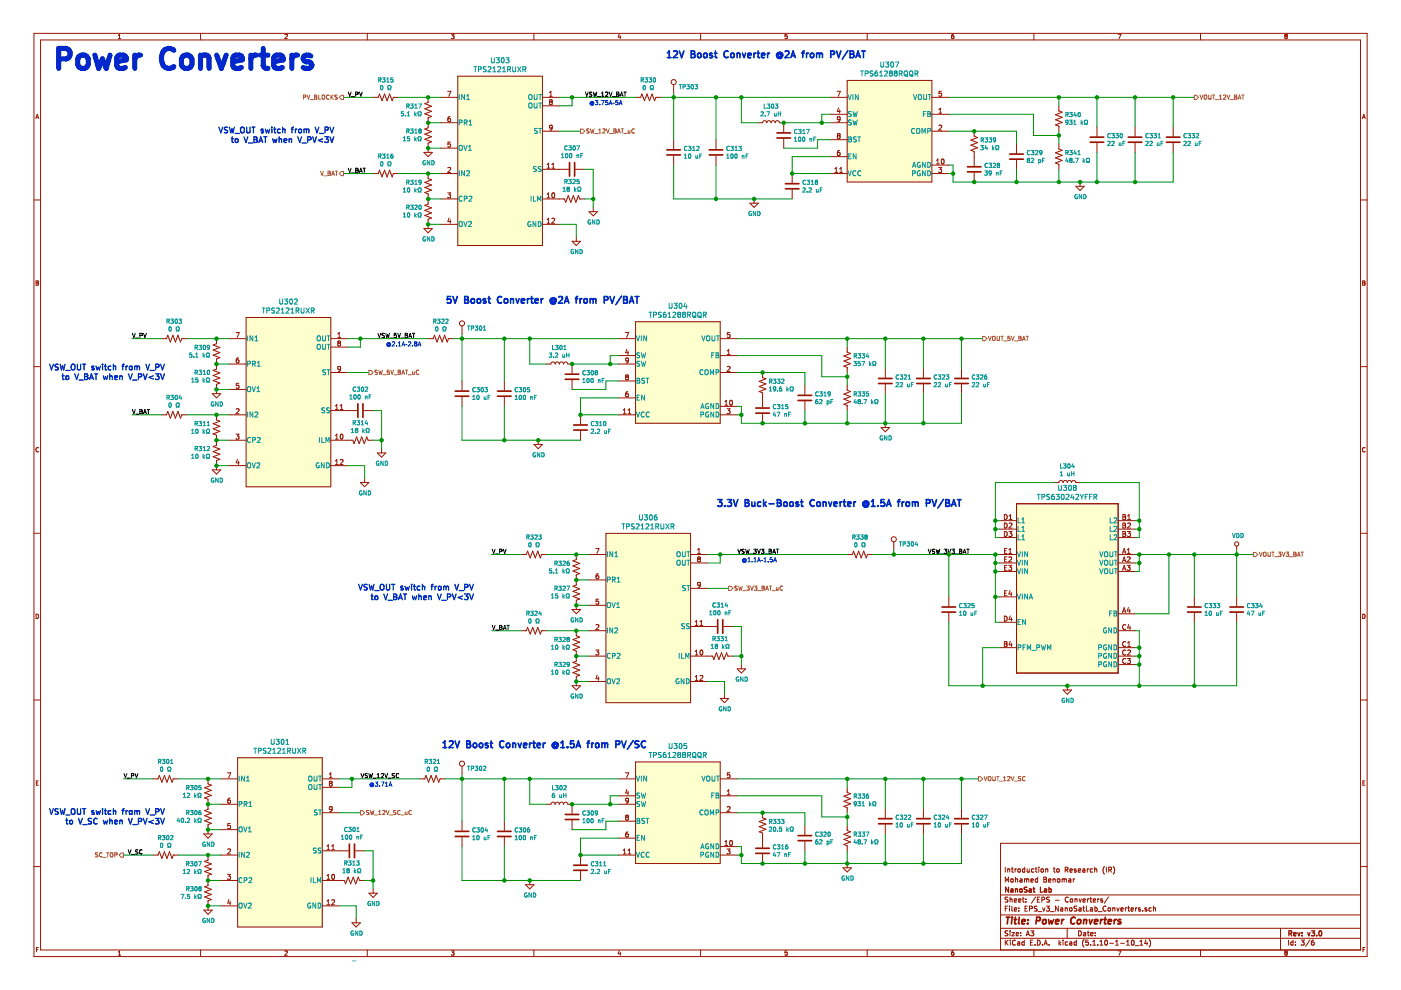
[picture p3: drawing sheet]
<svg xmlns="http://www.w3.org/2000/svg" width="297mm" height="210mm" viewBox="0 0 297 210" stroke-linecap="round" stroke-linejoin="round" font-family="sans-serif">
<path d="M.1 0h297v209.9h-297z" fill-rule="evenodd" fill="#fff" stroke="#fff" stroke-width=".21"/>
<g fill="none" stroke="#981200" stroke-width=".21">
<path d="M7.2 7.1h282.7v195.7h-282.7zM8.6 8.5h279.9v192.9h-279.9zM25.1 8.2h.5M25.1 7.5l.2-.2v.9M42.5 7.1v1.4M60.4 7.3h.4l.1 .2-.5 .7h.5M77.9 7.1v1.4M94.9 19.4h.7l-.4 1M95.7 7.3h.6l-.3 .3 .2 .1v.4h-.5M95.7 8.1h.1M97.1 16.2h17.9v35.9h-17.9zM113.2 7.1v1.4"/>
<path d="M116.5 19.7l.3-.3v1M131.3 7.2l-.2 .7h.5M131.5 7.6v.6M142.8 17.9v1.8M148.5 7.1v1.4M166.9 7.3h-.4l-.1 .4 .5-.1v.5h-.5M177.5 19.4h.7l-.5 1M179.6 17.1h18v21.5h-18zM183.9 7.1v1.4M199.6 19.4h-.5v.5l.5-.1v.5l-.1 .1-.4-.1M201.7 7.8l.2-.2h.3v.5M202.2 7.3h-.3l-.2 .3 .1 .5h.4"/>
<path d="M202.2 8.1h.1M219.2 7.1v1.4M237 7.3h.7l-.4 .9M254.5 7.1v1.4M272.6 7.6l-.2 .4 .2 .2 .3-.1M272.6 7.6l-.2-.1 .2-.2h.3l-.1 .3M272.6 7.6h.2M272.8 7.6l.1 .2v.3M272.9 8.1h.1M7.6 25.1l.3-.9 .3 .9M7.7 24.9h.4M79.1 36.8h1.1l.3-.7 .5 1.4 .5-1.4 .6 1.4 .5-1.4 .5 1.4 .3-.7h1.1"/>
<path d="M79.1 20.6h1.1l.3-.7 .5 1.5 .5-1.5 .6 1.5 .5-1.5 .5 1.5 .3-.8h1.1M89.9 32.3h1.8l-.9 .9zM90.8 20.6v1.1l-.7 .3 1.4 .5-1.4 .6 1.4 .5-1.4 .5 1.4 .6-.7 .3v2.1l-.7 .3 1.4 .5-1.4 .6 1.4 .5-1.4 .5 1.4 .6-.7 .2v2M90.8 36.8v1.1l.7 .2-1.4 .6 1.4 .5-1.4 .6 1.4 .5-1.4 .5 .7 .3v2.2l-.7 .2 1.4 .6-1.4 .5 1.4 .5-1.4 .6 1.4 .5-.7 .3v2M93.5 36.8h3.6M93.5 20.6h3.6M93.5 26h3.6M93.5 31.4h3.6M95 35.6l.4-.1 .1 .3-.6 .8h.6M95.5 24.7l-.5 .3v.6l.2 .2 .3-.1v-.5l-.3-.1-.2 .2M95.5 30.1h-.5v.5h.5v.5l-.1 .1-.4-.1M115 27.8h3.6"/>
<path d="M115 35.9h5.6M115 20.6h3.6M115 22.4h3.6M116 34.9l.3-.3v1.1M116 35.7h.6M116.5 20.4h.6M116.7 21.6l-.2-.2 .2-.3 .4 .1-.2 .4M116.7 21.6l-.2 .2 .2 .4 .4-.2-.2-.4M116.7 21.6h.2M117 35.7h.6M117 34.9l.3-.3v1.1M117.1 27l-.2 .2-.3-.1-.1-.5 .4-.1 .2 .2v.6l-.5 .3"/>
<path d="M122 35.9h2M134.8 20.6h1l.3-.7 .5 1.5 .6-1.5 .5 1.5 .6-1.5 .5 1.5 .3-.8h1M142.8 29.6v2M142.8 33v2M151.8 29.6v2M151.8 33v2M160.8 26h.9a.45 .45 0 0 1 .4-.4 .45 .45 0 0 1 .5 .4 .45 .45 0 0 1 .4-.4 .45 .45 0 0 1 .5 .4 .45 .45 0 0 1 .4-.4 .45 .45 0 0 1 .5 .4 .45 .45 0 0 1 .4-.4 .45 .45 0 0 1 .5 .4h.9v2M166.2 29.4v2M168 36.8v2M176 24.2h3.6M176 36.8h3.6M176 20.6h3.6"/>
<path d="M176 33.2h3.6M176 29.6h3.6M176 26h3.6M177 36.6h.6M177 35.8l.3-.3v1.1M177.7 28.8l-.2-.2 .2-.3 .4 .1-.2 .4M177.7 28.8l-.2 .2 .2 .4 .4-.2-.2-.4M177.7 28.8h.2M177.8 22.9l-.3 .7h.7M178 36.6h.6M178 35.8l.3-.3v1.1M178 23.3v.7"/>
<path d="M178 31.9l-.4 .3-.1 .6 .2 .2 .4-.1-.1-.5-.3-.1-.2 .2M178.1 25.2l-.2 .2-.3-.1v-.5l.3-.1 .2 .2v.6l-.5 .3M197.6 24.2h3.6M197.6 35h3.6M197.6 36.8h3.6M197.6 27.8h3.6M197.6 20.6h3.6M198.6 34.8h.6M198.6 34l.3-.3v1.1M199 35.5h.7l-.4 .4 .3 .1v.5l-.1 .1-.5-.1M199.1 24h.6M199.1 23.2l.3-.3v1.1"/>
<path d="M199.1 26.6h.1M199.1 26.6l.4-.1 .2 .3-.7 .8h.7M199.7 33.8l.1-.1a.51 .51 0 0 1 .4 .6 .51 .51 0 0 1-.5 .4l-.1-.3zM206.6 27.8v1.1l.7 .3-1.5 .5 1.5 .5-1.5 .6 1.5 .5-1.5 .6 .8 .2v3.1M206.6 36.6v2M215.5 30.5v2M215.5 33.9v2M224.5 22.4v1.1l.7 .3-1.4 .5 1.4 .6-1.4 .5 1.4 .5-1.4 .6 .7 .2v1.1M224.5 30.5v1.1l.7 .3-1.4 .5 1.4 .5-1.4 .6 1.4 .5-1.4 .6 .7 .2v1.1M228.1 39.5h1.8l-.9 .9zM229 38.6v.9M232.6 26.9v2"/>
<path d="M232.6 30.3v2M240.7 26.9v2M240.7 30.3v2M248.7 26.9v2M248.7 30.3v2M288.9 25.1l.3-.9 .3 .9M288.9 24.9h.5M7.2 42.4h1.4M7.6 59.6l.5 .1-.1 .3 .2 .2-.2 .3h-.4zM7.6 60h.4M89.9 48.5h1.8l-.9 .9zM93.5 42.2h3.6"/>
<path d="M93.5 47.6h3.6M94.9 40.9h.6l-.3 .4 .3 .1v.4l-.1 .1-.5-.1M95.2 46.2l-.2 .8h.6M95.5 46.6v.7M115 42.2h4.7l.2 .7 .6-1.4 .5 1.4 .6-1.4 .5 1.4 .5-1.4 .3 .7h1.1M115 47.6h3.6M116 41.9h.6M116 41.2l.3-.3v1M116 46.6l.3-.3v1M116 47.3h.6M117 46.4l.4-.1 .2 .3-.7 .7h.7M117.1 41l.2-.1a.51 .51 0 0 1 .3 .5 .51 .51 0 0 1-.5 .5l-.1-.4z"/>
<path d="M121.3 51.2h1.8l-.9 .9zM122.2 50.3v.9M124.9 44.9h1.8l-.9 .9zM125.8 44v.9M159 43.1h1.8l-.9 .9zM159.9 42.2v.9M168 40.2v2M288.5 42.4h1.4M288.9 59.6l.5 .1-.2 .3 .2 .2-.1 .3h-.4zM288.9 60h.3M7.2 77.7h1.4M34.2 71.8h1.1l.3-.7 .5 1.4 .6-1.4 .5 1.4 .5-1.4 .6 1.4 .2-.7h1.1"/>
<path d="M45.9 71.8v1.1l-.7 .2 1.4 .6-1.4 .5 1.4 .6-1.4 .5 1.4 .5-.7 .3v2.2l-.7 .2 1.4 .6-1.4 .5 1.4 .5-1.4 .6 1.4 .5-.7 .3v2M48.6 71.8h3.6M48.6 77.2h3.6M50 70.5h.7l-.4 1.1M50.6 75.9l-.5 .2v.6l.2 .3 .3-.2v-.5h-.3l-.2 .2M52.2 67.3h17.9v35.9h-17.9zM70.1 71.8h3.6M70.1 73.6h3.6M70.1 79h3.6M71.6 71.6h.6M71.6 70.8l.3-.3v1.1M71.8 72.8l-.2-.2 .2-.3 .4 .1-.2 .4"/>
<path d="M71.8 72.8l-.2 .1 .2 .5 .4-.3-.2-.3M71.8 72.8h.2M72.2 78.1l-.2 .2h-.3v-.5l.3-.1 .2 .2v.6l-.5 .2M90.8 71.8h1.1l.2-.7 .6 1.4 .5-1.4 .5 1.4 .6-1.4 .5 1.4 .3-.7h1.1M98 69.1v1.8M115.9 77.2h.9a.45 .45 0 0 1 .5-.5 .45 .45 0 0 1 .4 .5 .45 .45 0 0 1 .4-.5 .45 .45 0 0 1 .5 .5 .45 .45 0 0 1 .4-.5 .45 .45 0 0 1 .5 .5 .45 .45 0 0 1 .4-.5 .45 .45 0 0 1 .5 .5h.9v2M131.2 71.8h3.6M131.2 77.2h3.6M131.2 75.4h3.6M132.6 70.5h.7l-.5 1.1M132.8 79.9l-.1-.2 .1-.2 .4 .1-.2 .3M132.8 79.9l-.1 .2 .1 .4 .4-.2-.2-.4"/>
<path d="M132.8 79.9h.2M132.9 74l-.2 .8h.6M133.2 74.4v.8M133.2 76.3l-.2 .2h-.3v-.5l.3-.1 .2 .2v.6l-.5 .3M134.8 68.2h17.9v21.5h-17.9zM152.7 71.8h3.6M152.7 79h3.6M152.7 75.4h3.6M154.2 77.8l.4-.1 .2 .3-.7 .7h.7M154.2 74.4l.3-.3v1.1M154.2 75.2h.6M154.7 70.5h-.5v.5h.5v.5l-.1 .1-.4-.1"/>
<path d="M161.7 79v1.1l.7 .2-1.4 .6 1.4 .5-1.4 .5 1.4 .6-1.4 .5 .7 .3v3M179.6 73.6v1.1l.7 .2-1.4 .6 1.4 .5-1.4 .6 1.4 .5-1.4 .5 .7 .3v1.1M187.7 78.1v2M195.8 78.1v2M203.9 78.1v2M288.5 77.7h1.4M8.2 95a.41 .41 0 0 0-.6 .4 .41 .41 0 0 0 .6 .3M34.2 88h1.1l.3-.8 .5 1.5 .6-1.5 .5 1.5 .5-1.5 .6 1.5 .2-.7h1.1M45 83.5h1.8l-.9 .9zM45 99.6h1.8l-.9 .9zM45.9 88v1l.7 .3-1.4 .5 1.4 .6-1.4 .5 1.4 .6-1.4 .5 .7 .3v2.1l-.7 .3 1.4 .5-1.4 .6 1.4 .5-1.4 .5 1.4 .6-.7 .2v2M48.6 93.3h3.6"/>
<path d="M48.6 98.7h3.6M48.6 88h3.6M48.6 82.6h3.6M50 92h.7l-.4 .4 .3 .1v.5l-.1 .1-.5-.1M50.1 86.8l.4-.1 .2 .3-.7 .7h.7M50.3 97.4l-.2 .7h.6M50.6 97.8v.7M50.6 81.3h-.5v.5l.5-.1v.5l-.1 .1-.4-.1M70.1 93.3h4.7l.3 .8 .5-1.5 .5 1.5 .6-1.5 .5 1.5 .6-1.5 .2 .7h1.1M70.1 87.1h5.6M70.1 98.7h3.6M71.1 93.1h.6"/>
<path d="M71.1 86.1l.3-.3v1M71.1 92.4l.3-.4v1.1M71.1 97.7l.3-.3v1.1M71.1 86.8h.6M71.1 98.5h.6M72.1 97.5l.4-.1 .2 .3-.6 .8h.6M72.1 86.8h.6M72.1 86.1l.3-.3v1M72.2 92.1l.2-.1a.51 .51 0 0 1 .3 .6 .51 .51 0 0 1-.4 .5l-.2-.4zM77.1 87.1h2M80 96h1.8l-.9 .9zM80.9 95.1v.9"/>
<path d="M98 80.8v1.9M98 84.2v2M106.9 80.8v1.9M106.9 84.2v2M113.2 94.2h1.8l-.9 .9zM114.1 93.3v.9M121.3 80.6v2M123.1 88v1.9M123.1 91.4v1.9M131.2 88h3.6M131.2 84.4h3.6M131.2 80.8h3.6"/>
<path d="M132.1 87.7h.6M132.1 87l.3-.3v1M133.2 87.7h.5M133.2 87l.3-.3v1M133.2 83.1l-.5 .2v.6l.1 .2 .4-.1v-.5h-.4l-.1 .2M152.7 88h3.6M152.7 86.2h3.6M153.7 85.2l.3-.3v1M153.7 85.9h.6M154.1 86.7h.7l-.4 .4 .3 .1v.4l-.1 .1-.5-.1M154.8 85l.1-.1a.51 .51 0 0 1 .4 .5 .51 .51 0 0 1-.5 .5l-.1-.4zM161.7 87.8v1.9"/>
<path d="M170.7 81.7v1.9M170.7 85.1v2M179.6 81.7v1l.7 .3-1.4 .6 1.4 .5-1.4 .5 1.4 .6-1.4 .5 .7 .3v1.1M186.8 90.6h1.8l-.9 .9zM187.7 81.5v2M187.7 89.7v.9M195.8 81.5v2M203.9 81.5v2M289.4 95a.41 .41 0 0 0-.5 .4 .41 .41 0 0 0 .5 .3M7.2 113.1h1.4M76.4 102.3h1.8l-.9 .9zM77.3 101.4v.9"/>
<path d="M110.5 117.6h1.1l.3-.7 .5 1.4 .5-1.4 .6 1.4 .5-1.4 .6 1.4 .2-.7h1.1M122.2 117.6v1l-.7 .3 1.4 .6-1.4 .5 1.4 .5-1.4 .6 1.4 .5-.7 .3v2.1l-.7 .3 1.4 .5-1.4 .6 1.4 .5-1.4 .6 1.4 .5-.7 .3v1.9M124.9 117.6h3.6M126.3 116.3h.7l-.4 1M128.5 113.1h17.9v35.9h-17.9zM146.4 117.6h3.6M146.4 119.4h3.6M147.9 117.3h.6M147.9 116.6l.3-.3v1M148.1 118.5l-.2-.2 .2-.2 .4 .1-.2 .3M148.1 118.5l-.2 .2 .2 .4 .4-.2-.2-.4M148.1 118.5h.2"/>
<path d="M179.6 117.6h1.1l.3-.7 .5 1.4 .5-1.4 .6 1.4 .5-1.4 .6 1.4 .2-.7h1.1M189.5 114.9v1.8M211.9 117.6h3.6M211.9 119.4h3.6M211.9 110.4h3.6M211.9 112.2h3.6M211.9 114h3.6M212.9 109.1a.54 .54 0 0 1 .7 .5 .54 .54 0 0 1-.7 .6zM212.9 110.9a.54 .54 0 0 1 .7 .5 .54 .54 0 0 1-.7 .6zM212.9 112.7a.54 .54 0 0 1 .7 .5 .54 .54 0 0 1-.7 .5zM213 116.8h.3M213 118.6h.3"/>
<path d="M213.5 116.3h-.5v1h.5M213.5 118.1h-.5v1h.5M213.5 119.9h-.5v1h.5M213.9 119.9h.6l-.4 .4 .4 .2-.1 .3-.1 .1-.4-.1M213.9 112.7h.7l-.4 .4 .4 .2-.1 .3-.1 .1-.5-.1M213.9 116.6l.3-.3v1M213.9 117.3h.6M213.9 118.2l.4-.1 .2 .3-.6 .7h.6M213.9 111l.5-.1 .2 .3-.7 .8h.7M213.9 110.2h.7M213.9 109.4l.4-.3v1.1M215.5 106.8h21.6v35.9h-21.6z"/>
<path d="M223.6 102.3h.9a.45 .45 0 0 1 .5-.4 .45 .45 0 0 1 .4 .4 .45 .45 0 0 1 .4-.4 .45 .45 0 0 1 .5 .4 .45 .45 0 0 1 .4-.4 .45 .45 0 0 1 .5 .4 .45 .45 0 0 1 .4-.4 .45 .45 0 0 1 .5 .4h.9M237.1 117.6h3.6M237.1 119.4h3.6M237.1 110.4h3.6M237.1 112.2h3.6M237.1 114h3.6M238 117.3l.3-1 .4 1M238 119.1l.3-1 .4 1M238.1 109.1h.3l.2 .2-.2 .3 .3 .3-.2 .3h-.4zM238.1 110.9h.3l.2 .2-.2 .3 .3 .3-.2 .3h-.4zM238.1 112.7h.3l.2 .2-.2 .3 .3 .3-.2 .2h-.4zM238.1 109.6h.3"/>
<path d="M238.1 111.4h.3M238.1 113.2h.3M238.1 117h.5M238.1 118.8h.5M239 119.9h.6l-.3 .4 .3 .2v.3l-.2 .1-.4-.1M239 117.3h.6M239 116.6l.3-.3v1M239 118.2l.4-.1 .2 .3-.6 .7h.6M239 112.7h.7l-.4 .4 .4 .2-.1 .3-.1 .1-.5-.1M239.1 110.2h.6M239.1 109.4l.3-.3v1.1M239.1 111l.4-.1 .2 .3-.7 .8h.7"/>
<path d="M262.2 115.8v.9M288.5 113.1h1.4M7.6 130.2a.46 .46 0 0 1 .6 .5 .46 .46 0 0 1-.6 .4zM110.5 133.7h1.1l.3-.7 .5 1.4 .5-1.4 .6 1.4 .5-1.4 .6 1.4 .2-.7h1.1M121.3 129.2h1.8l-.9 .9zM122.2 133.7v1.1l.7 .3-1.4 .5 1.4 .6-1.4 .5 1.4 .5-1.4 .6 .7 .2v2.2l-.7 .3 1.4 .5-1.4 .5 1.4 .6-1.4 .5 1.4 .6-.7 .2v2M124.9 139.1h3.6M124.9 133.7h3.6M124.9 128.3h3.6M124.9 123h3.6M126.3 137.8h.7l-.4 .4 .3 .1v.5l-.1 .1-.5-.1M126.4 132.5l.4-.1 .2 .3-.7 .8h.7"/>
<path d="M126.9 121.7l-.5 .2v.6l.2 .2 .3-.1v-.5h-.3l-.2 .2M126.9 127h-.5v.6l.5-.1v.5l-.1 .1-.4-.1M146.4 139.1h4.7l.3 .7 .5-1.4 .5 1.4 .6-1.4 .5 1.4 .5-1.4 .3 .7h1.1M146.4 132.8h5.6M146.4 124.8h3.6M147.4 138.9h.6M147.4 131.8l.3-.3v1.1M147.4 138.1l.3-.3v1.1M147.4 132.6h.6M148.4 131.8l.3-.3v1.1M148.4 132.6h.6M148.5 123.9l-.2 .2h-.3l-.1-.6h.4l.2 .2v.6l-.5 .2"/>
<path d="M148.5 137.9l.2-.1a.51 .51 0 0 1 .3 .6 .51 .51 0 0 1-.4 .4l-.2-.3zM153.4 132.8h2M201.2 126.5v2M201.2 130v1.9M211.9 121.2h3.6M211.9 137.3h3.6M211.9 131.9h3.6M211.9 126.5h3.6M212.9 136h.4l.2 .2-.2 .3 .3 .4-.3 .2h-.4zM212.9 130.6a.54 .54 0 0 1 .7 .6 .54 .54 0 0 1-.7 .5zM212.9 136.5h.4M213 120.4h.3"/>
<path d="M213 125.8h.3M213.5 125.3h-.5v1h.5M214.1 125.2l-.2 .8h.7M214.2 136l-.3 .7h.7M214.2 130.6l-.3 .7h.7M214.4 125.6v.7M214.4 131v.7M214.4 136.4v.7M237.1 121.2h3.6M237.1 130.1h3.6M237.1 137.3h3.6M237.1 139.1h3.6"/>
<path d="M237.1 133.7h3.6M238 120.9l.3-1 .4 1M238 129.9l.3-1.1 .4 1.1M238.1 120.6h.5M238.1 129.6h.5M238.7 136.1a.47 .47 0 0 0-.7 .4 .47 .47 0 0 0 .7 .5M238.7 132.5a.47 .47 0 0 0-.7 .5 .47 .47 0 0 0 .7 .4M238.7 137.9a.47 .47 0 0 0-.7 .4 .47 .47 0 0 0 .7 .5M238.7 139.7a.47 .47 0 0 0-.7 .4 .47 .47 0 0 0 .7 .5M239 139.6h.7l-.4 .4 .4 .2-.1 .4-.1 .1-.5-.1M239.1 136.3l.3-.3v1.1M239.1 137.9l.4-.1 .2 .3-.7 .8h.7"/>
<path d="M239.1 137.1h.6M239.3 128.8l-.3 .7h.7M239.3 132.4l-.2 .7h.6M239.5 129.2v.7M239.6 132.8v.7M253.2 126.5v2M253.2 130v1.9M262.2 126.5v2M262.2 130v1.9M288.9 130.2a.46 .46 0 0 1 .5 .5 .46 .46 0 0 1-.5 .4zM7.2 148.4h1.4M121.3 145.4h1.8l-.9 .9z"/>
<path d="M124.9 144.5h3.6M126.6 143.2l-.2 .7h.6M126.9 143.5v.8M146.4 144.5h3.6M147.4 143.5l.3-.3v1.1M147.4 144.3h.6M148.4 143.3l.4-.1 .2 .3-.6 .8h.6M152.7 148.1h1.8l-.9 .9zM153.6 147.2v.9M156.3 141.8h1.8l-.9 .9zM157.2 140.9v.9M225.4 146.3h1.8l-.9 .9z"/>
<path d="M226.3 145.4v.9M237.1 140.9h3.6M288.5 148.4h1.4M7.7 166h.3M8.1 165.6h-.4v.9h.4M32.4 165.1h1.1l.3-.7 .5 1.5 .6-1.5 .5 1.5 .5-1.5 .6 1.5 .2-.8h1.1M43.2 176.8h1.8l-.9 .9zM44.1 165.1v1.1l.7 .3-1.4 .5 1.4 .6-1.4 .5 1.4 .5-1.4 .6 .7 .2v2.2l-.7 .3 1.4 .5-1.4 .5 1.4 .6-1.4 .5 1.4 .6-.7 .2v2M46.8 165.1h3.6M46.8 175.9h3.6M46.8 170.5h3.6M48.2 163.8h.7l-.4 1.1"/>
<path d="M48.8 169.2l-.5 .3v.6l.2 .2 .3-.1v-.5l-.3-.1-.2 .2M48.8 174.6h-.5v.5h.5v.5l-.1 .1-.4-.1M50.4 160.7h17.9v35.9h-17.9zM68.3 165.1h3.6M68.3 166.9h3.6M68.3 172.3h3.6M69.3 179.4l.3-.3v1.1M69.8 164.2l.3-.4v1.1M69.8 164.9h.6M70 166.1l-.2-.2 .2-.3 .4 .1-.2 .4M70 166.1l-.2 .2 .2 .4 .4-.2-.2-.4M70 166.1h.2"/>
<path d="M70.3 179.4l.3-.3v1.1M70.4 171.5l-.2 .2-.3-.1v-.5l.3-.1 .2 .2v.6l-.5 .3M89 165.1h1.1l.2-.7 .6 1.5 .5-1.5 .5 1.5 .6-1.5 .5 1.5 .3-.8h1.1M98 162.4v1.8M98 174.1v2M98 177.5v2M106.9 174.1v2M106.9 177.5v2M115.9 170.5h.9a.45 .45 0 0 1 .5-.4 .45 .45 0 0 1 .4 .4 .45 .45 0 0 1 .4-.4 .45 .45 0 0 1 .5 .4 .45 .45 0 0 1 .4-.4 .45 .45 0 0 1 .5 .4 .45 .45 0 0 1 .4-.4 .45 .45 0 0 1 .5 .4h.9v2M121.3 173.9v2M131.2 165.1h3.6M131.2 170.5h3.6"/>
<path d="M131.2 168.7h3.6M131.2 177.7h3.6M131.2 174.1h3.6M132.6 163.8h.7l-.5 1.1M132.8 173.3l-.1-.2 .1-.3 .4 .1-.2 .4M132.8 173.3l-.1 .2 .1 .4 .4-.2-.2-.4M132.8 173.3h.2M132.9 167.4l-.2 .7h.6M133.2 167.8v.7M133.2 176.4l-.5 .3v.6l.1 .2 .4-.1v-.5l-.4-.1-.1 .2M133.2 169.7l-.2 .2-.3-.1v-.5l.3-.1 .2 .2v.6l-.5 .3M134.8 161.5h17.9v21.6h-17.9z"/>
<path d="M152.7 165.1h3.6M152.7 172.3h3.6M152.7 168.7h3.6M152.7 179.5h3.6M153.7 179.3h.6M153.7 178.5l.3-.3v1.1M154.2 171.1l.4-.1 .2 .3-.7 .8h.7M154.2 168.5h.6M154.2 167.7l.3-.3v1.1M154.7 163.8h-.5v.5h.5v.5l-.1 .1-.4-.1M154.8 178.3l.1-.1a.51 .51 0 0 1 .4 .6 .51 .51 0 0 1-.5 .4l-.1-.3zM161.7 172.3v1.1l.7 .3-1.4 .5 1.4 .5-1.4 .6 1.4 .5-1.4 .6 .7 .2v3.1"/>
<path d="M170.7 175v2M170.7 178.4v2M179.6 166.9v1.1l.7 .3-1.4 .5 1.4 .6-1.4 .5 1.4 .5-1.4 .6 .7 .2v1.1M179.6 175v1.1l.7 .3-1.4 .5 1.4 .5-1.4 .6 1.4 .5-1.4 .6 .7 .2v1.1M187.7 171.4v2M187.7 174.8v2M195.8 171.4v2M195.8 174.8v2M203.9 171.4v2M203.9 174.8v2M288.5 178.8h-76.4v22.6M289 166h.3"/>
<path d="M289.4 165.6h-.4v.9h.4M7.2 183.7h1.4M32.4 181.3h1.1l.3-.7 .5 1.4 .6-1.4 .5 1.4 .5-1.4 .6 1.4 .2-.7h1.1M43.2 193h1.8l-.9 .9zM44.1 181.3v1.1l-.7 .2 1.4 .6-1.4 .5 1.4 .6-1.4 .5 1.4 .5-.7 .3v2.2l-.7 .2 1.4 .6-1.4 .5 1.4 .5-1.4 .6 1.4 .5-.7 .3v2M46.8 186.7h3.6M46.8 192.1h3.6M46.8 181.3h3.6M48.2 185.4h.7l-.4 .4 .3 .1v.4l-.1 .1-.5-.1M48.3 180.1l.4-.1 .2 .3-.7 .8h.7M48.5 190.7l-.2 .8h.6M48.8 191.1v.7"/>
<path d="M68.3 186.7h4.7l.3 .7 .5-1.4 .6 1.4 .5-1.4 .5 1.4 .6-1.4 .2 .7h1.1M68.3 180.4h5.6M68.3 192.1h3.6M69.3 186.4h.6M69.3 185.7l.3-.3v1M69.3 191.1l.3-.3v1M69.3 180.2h.6M69.3 191.8h.6M70.3 190.9l.4-.1 .2 .3-.6 .7h.6M70.3 180.2h.6M70.4 185.5l.2-.1a.51 .51 0 0 1 .3 .5 .51 .51 0 0 1-.4 .5l-.2-.4zM74.6 195.7h1.8l-.9 .9z"/>
<path d="M75.3 180.4h2M75.5 194.8v.9M78.2 189.4h1.8l-.9 .9zM79.1 188.5v.9M111.4 187.6h1.8l-.9 .9zM112.3 186.7v.9M123.1 181.3v2M123.1 184.7v2M131.2 181.3h3.6M132.1 181.1h.6M132.1 180.3l.3-.3v1.1M133.2 181.1h.5"/>
<path d="M133.2 180.3l.3-.3v1.1M152.7 181.3h3.6M154.1 180h.7l-.4 .4 .3 .1v.5l-.1 .1-.5-.1M161.7 181.1v2M178.7 184h1.8l-.9 .9zM179.6 183.1v.9M212.1 198.9h76.4M212.1 196.8h76.4M212.1 194h76.4M212.1 189.7h76.4M213.1 183.9v1M213.1 187v-1l.4 .7 .3-.7v1"/>
<path d="M213.1 199.3v1.1M213.1 192.6h.4M213.3 199.8l.4 .6M213.6 192.1h-.5v1.1M213.6 184.2v.7M213.7 197.4h-.5l-.1 .4a.44 .44 0 0 1 .5 .5l-.5 .1M213.7 190.3h-.5l-.1 .3a.44 .44 0 0 1 .5 .6h-.5M213.7 184.3h.3l.1 .6M213.7 184.3h-.1M213.7 199.3l-.6 .6M214 192.1v.1M214 192.5v.7"/>
<path d="M214.1 190.2v1.1M214.1 197.4v.1M214.1 197.7v.7M214.1 190.7l.4-.1 .1 .7M214.2 199.3v.1M214.2 199.7v.7M214.3 186.4h.5v.5h-.5zM214.4 184.2h.4M214.5 197.7h.6l-.6 .7h.6M214.5 192.1v.9l.2 .2M214.6 183.9v.9l.2 .1M215 192.8l.5-.1v-.2h-.3l-.2 .1 .1 .5h.4"/>
<path d="M215 190.9l.5-.1v-.2h-.3l-.2 .1 .1 .5h.4M215.2 184.2v.7M215.3 199.4a.47 .47 0 0 0-.7 .5 .47 .47 0 0 0 .7 .4M215.3 186.4h.4l.1 .6M215.3 186v1M215.5 198.1l.5-.1-.1-.2-.3-.1-.1 .2v.5h.4M215.5 184.2l-.3 .2M215.8 199.7h.4v.7M215.8 184.3h.5v.5h-.5zM216 190.9l.5-.1-.1-.2h-.3l-.1 .1v.5h.4M216 193.1v.1M216 192.5v.1"/>
<path d="M216.2 199.9l-.5 .2 .1 .3 .4-.1M216.3 186.4h.4v.6M216.4 198.3v.1M216.4 197.8v.1M216.7 186.6l-.5 .2 .2 .2h.3M216.8 190.6h.4M216.8 184.3v.5l.5 .1M216.9 184.3h.4M216.9 184.3h-.1M216.9 190.2v.9l.3 .2M217.2 199.7h-.3l-.2 .2v.4h.5M217.2 199.3v1.1"/>
<path d="M217.2 186.4l.3-.1 .2 .2M217.2 186.3v.7M217.3 183.9v1M217.3 192.6h.4M217.5 191.2v.1M217.5 190.6v.1M217.6 198.4l.3-1 .4 1M217.7 198.1h.5M217.7 186.5l.4-.1v.6M217.7 186.5v.5M217.8 184.2v.7l.4-.1M217.8 192.1h-.5v1.1h.5"/>
<path d="M218.2 184.2v.7M218.3 192.7l.5-.1v-.4l-.5-.1v1.1M218.5 199.8h.3M218.5 197.4h.7l-.4 .4 .3 .1v.4h-.6M218.6 186.7l.5-.1-.1-.2-.3-.1-.1 .2v.5h.4M219 199.3h-.5v1.1h.5M219.2 184.3l-.3-.1-.2 .2v.4l.5 .1M219.5 184.2h.4M219.6 190.2l-.9 1.3M219.6 183.9v.9l.3 .1M219.9 192.2h-.6a.46 .46 0 0 0 .5 .6v.3h-.5M219.9 199.3a.54 .54 0 0 1 .7 .6 .54 .54 0 0 1-.7 .5z"/>
<path d="M219.9 190.7h.4M220 186.4l-.3-.1-.2 .2v.4l.5 .1M220 186v1M220.1 193.3h.8M220.2 183.9v.1M220.2 184.2v.7M220.4 190.2h-.5v1.1h.5M220.7 184.3h.5v.5h-.5zM220.9 190.8l.5-.1v-.4l-.5-.1v1.1M221.1 192.5l.2 .7 .3-.7M221.3 186h.3l.3 .2-.3 .3 .3 .1v.2l-.2 .2h-.4zM221.3 186.5h.3"/>
<path d="M221.7 184.3h.4v.6M221.7 184.2v.7M221.9 192.1h.6l-.4 .4 .4 .1v.5h-.6M222.3 186.7l.5-.1v-.2l-.3-.1-.2 .2 .1 .5h.4M222.5 190.3h-.5a.46 .46 0 0 0 .5 .6l-.1 .3h-.5M222.7 193.3h.8M223.3 186.4h.4v.6M223.3 186.3v.7M223.3 184.2h.4M223.5 183.9v.9l.2 .1M223.8 190.9h.8M224.1 184.3h.4v.5h-.4z"/>
<path d="M224.3 186.4l.2-.1 .2 .2v.3l-.2 .2-.3-.2zM224.4 192.1v1.1l-.6-1.1v1.1M224.5 199.3v1.1M224.6 200l.3 .4M224.9 192.5h.4v.7M224.9 199.7l-.4 .4M225.2 186.4l.3-.1 .1 .2M225.2 186.3v.7M225.3 192.7l-.5 .2 .2 .3 .3-.1M225.4 199.3v.1M225.4 199.7v.7M225.6 186.5l.4-.1 .1 .6"/>
<path d="M225.6 186.5v.5M225.8 192.6l.4-.1 .1 .7M225.8 184.4h.6v-.5h-.6v1M225.8 192.5v.7M226.1 184.4l.3 .5M226.3 196.8v2.1M226.4 199.7h-.4l-.2 .2 .1 .4h.5M226.5 190.3a.47 .47 0 0 0-.7 .5 .47 .47 0 0 0 .7 .4M226.6 186.4h.4l.1 .6M226.8 199.7h.4v.7M226.8 192.6h.4v.5h-.4zM226.9 184.6l.5-.1-.1-.2-.3-.1-.1 .2v.5h.4"/>
<path d="M226.9 190.7h.5v.5h-.5zM227.1 186.6l-.6 .2 .2 .2h.4M227.2 199.9l-.5 .2 .2 .3 .3-.1M227.6 186.3v.7M227.9 186.3l-.3 .2M227.9 190.7l.4-.1 .1 .7M227.9 190.6v.7M228.2 184.3l-.4 .1v.1l.4 .1v.3h-.4M228.2 199.7h-.3l-.2 .2 .1 .4h.4M228.2 199.3v1.1M228.3 192.2h-.5a.46 .46 0 0 0 .5 .6l-.1 .3h-.5M228.6 184.6l.5-.1v-.2l-.3-.1-.2 .2 .1 .5h.4"/>
<path d="M228.7 197.4a.53 .53 0 0 1 .6 .5 .53 .53 0 0 1-.6 .5zM228.8 192.5h.4v.7M228.8 190.6l.2 .7 .3-.7M229.2 192.7l-.5 .2 .2 .3 .3-.1M229.6 192.5h.4M229.6 184.3h.4v.6M229.6 190.9l.5-.1v-.2h-.3l-.2 .1 .1 .5h.4M229.7 192.1v.9l.3 .2M229.7 197.8h.4l.1 .6M229.8 199.2a1.21 1.21 0 0 0 0 1.6M230 184.5l-.5 .2 .2 .2h.3M230.2 198l-.5 .2 .1 .2h.4"/>
<path d="M230.3 192.1v1.1h.5M230.5 184.2v.7M230.6 197.7h.3M230.6 190.6v.7M230.7 197.4v.9l.2 .1M230.7 199.3h-.5v.5h.5v.5h-.5M230.8 184.2l-.3 .2M230.9 190.6l-.3 .2M231.1 190.6h.4M231.2 192.5h.4v.7M231.2 190.2v.9l.3 .2M231.3 198.1l.5-.1-.1-.2-.3-.1-.1 .2v.5h.4"/>
<path d="M231.6 192.7l-.5 .2 .2 .3 .3-.1M231.6 184.3l-.3-.1-.2 .2 .1 .4 .4 .1M231.7 199.6l.3-.3v1.1M231.8 190.9l.5-.1-.1-.2h-.2l-.2 .1v.5h.4M232.1 184.3h.4v.6M232.1 183.9v1M232.1 192.5h.4l.2 .2-.1 .4h-.5M232.1 192.1v1.1M232.2 198.3v.1M232.2 197.8v.1M232.7 190.6v.7M232.8 193.3h.9"/>
<path d="M233 190.6l-.3 .2M233.2 199.6l.3-.3v1.1M233.8 190.6l-.4 .1v.2l.4 .1v.2h-.4M234.2 183.7a1.21 1.21 0 0 0 0 1.6M234.4 199.4l.1-.1a.51 .51 0 0 1 .3 .6 .51 .51 0 0 1-.4 .4l-.2-.3zM234.5 192.2a.47 .47 0 0 0-.7 .5 .47 .47 0 0 0 .7 .4M234.6 183.9v1M235 192.6h.4v.5h-.4zM235 190.2l-.9 1.3M235.1 184.4h.5v-.4l-.5-.1v1M235.3 200h.8M235.3 184.4l.4 .5"/>
<path d="M235.9 192.6l.4-.1 .1 .7M235.9 192.5v.7M236 183.7a1.21 1.21 0 0 1 0 1.6M236.5 199.6l.3-.3v1.1M236.8 192.5l.2 .7 .3-.7M237.6 200h.8M237.6 192.8l.5-.1v-.2h-.3l-.2 .1 .1 .5h.4M238.6 192.5v.7M238.8 199.6l.3-.3v1.1M238.9 192.5l-.3 .2M239.1 192.5h.4M239.3 192.1v.9l.2 .2"/>
<path d="M239.8 192.8l.5-.1v-.2h-.3l-.2 .1 .1 .5h.4M240 199.4l.1-.1a.51 .51 0 0 1 .4 .6 .51 .51 0 0 1-.5 .4l-.1-.3zM240.8 192.5v.7M241.1 192.5l-.3 .2M241.7 199.6l.3-.3v1.1M241.8 192.5h-.3l-.1 .1v.2l.4 .1v.2h-.4M242.3 193.1v.1M242.9 199.3l-.2 .8h.6M243.1 192.5h-.2l-.2 .1 .1 .2 .3 .1v.2h-.4M243.2 199.7v.7M243.6 199.2a1.21 1.21 0 0 1 0 1.6M244.1 192.5h-.3l-.2 .2v.4h.5"/>
<path d="M244.6 192.6l.3-.1 .1 .7M244.6 192.1v1.1M271.5 196.8v4.6M273.2 199.3v1.1M274.2 199.7h-.4l-.2 .2 .1 .4h.5M274.2 199.3v1.1M274.7 199.7v.1M275.9 199.3h.6l-.3 .4 .3 .1v.5h-.6M277.7 199.3l-.9 1.3M278.5 199.3l-.4 .3-.1 .6 .2 .2 .4-.1-.1-.5-.3-.1-.2 .2M288.5 183.7h1.4M7.7 201.3h.3"/>
<path d="M8.2 200.9h-.5v.9M25.1 201.9l.2-.3v.9M25.1 202.5h.5M42.5 201.4v1.4M60.4 201.7l.4-.1 .1 .3-.5 .6h.5M77.9 201.4v1.4M95.7 201.6h.6l-.3 .4h.2v.4h-.5M113.2 201.4v1.4M131.3 201.6l-.2 .6h.5M131.5 201.9v.6M148.5 201.4v1.4M166.9 201.6h-.4l-.1 .4h.5v.4h-.5"/>
<path d="M183.9 201.4v1.4M202.2 201.6l-.4 .2-.1 .5 .2 .2 .3-.1v-.4h-.3l-.2 .1M219.2 201.4v1.4M219.4 200.3v.1M221 200.3v.1M221.4 200.4l.3-1.1 .4 1.1M221.4 200.1h.6M222.4 200.3v.1M231.2 200.3v.1M231.7 200.4h.6M232.7 200.3v.1M233.2 200.4h.6"/>
<path d="M236.5 200.4h.6M237 201.6h.7l-.4 .9M238.8 200.4h.7M240.7 200.5h.8M241.7 200.4h.6M254.5 201.4v1.4M272.6 202l-.2-.2 .2-.2 .3 .1-.1 .3M272.6 202l-.2 .2 .2 .3 .3-.1v-.3M272.6 202h.2M272.8 202h.1M272.9 202v.1M274.7 200.3v.1"/>
<path d="M289 201.3h.3M289.4 200.9h-.4v.9"/>
<circle cx="142.8" cy="17.4" r=".54"/>
<circle cx="98" cy="68.6" r=".54"/>
<circle cx="189.5" cy="114.3" r=".54"/>
<circle cx="262.2" cy="115.3" r=".45"/>
<circle cx="98" cy="161.9" r=".54"/>
</g>
<g fill="none" stroke="#981200" stroke-width=".27">
<path d="M213.8 188.1v1.1l-.6-1.1v1.1M214.3 188.5h.4l.1 .7M214.8 188.7l-.5 .2 .1 .3 .4-.1M215.3 188.5h.4v.7M215.3 188.5v.7M216.2 188.5h.5v.6h-.5zM217.8 188.2h-.6a.46 .46 0 0 0 .5 .6v.3h-.6M218.2 188.5h.4l.1 .7M218.7 188.7l-.5 .2 .1 .3 .4-.1M219 188.5h.4M219.2 188.1v.9l.2 .2M220.6 188.1v1.1h.5"/>
<path d="M221.4 188.5h.4l.1 .7M221.9 188.7l-.5 .2 .1 .3 .4-.1M222.4 188.5h.3l.2 .2-.1 .4h-.4M222.4 188.1v1.1M273.3 197.9h.5v-.4l-.5-.1v1M273.5 197.9l.4 .5M274.3 198.1l.5-.1-.1-.2-.3-.1-.1 .2v.5h.4M275.1 197.7l.3 .7 .2-.7M276.1 198.3v.1M276.1 197.8v.1M277.3 197.7l.2 .7 .3-.7M278.1 197.4h.6l-.3 .4 .3 .1v.4h-.6"/>
<path d="M279.2 198.3v.1M279.7 197.5l.2-.1a.51 .51 0 0 1 .4 .5 .51 .51 0 0 1-.5 .5l-.2-.4z"/>
</g>
<g fill="none" stroke="#981200" stroke-width=".36">
<path d="M120.8 34.5v2.8M121.8 34.5v2.8M141.4 32.8h2.9M141.4 31.8h2.9M150.4 32.8h2.8M150.4 31.8h2.8M164.7 29.3h2.9M164.7 28.2h2.9M166.5 39h2.9M205.1 36.4h2.9M205.1 35.4h2.9M214.1 33.7h2.9"/>
<path d="M214.1 32.7h2.9M231.1 30.2h2.9M231.1 29.1h2.9M239.2 30.2h2.9M239.2 29.1h2.9M247.3 30.2h2.9M247.3 29.1h2.9M166.5 40h2.9M119.9 79.3h2.8M75.9 85.6v2.9M77 85.6v2.9M96.5 84h2.9"/>
<path d="M96.5 82.9h2.9M105.5 84h2.9M105.5 82.9h2.9M119.9 80.4h2.8M121.6 91.2h2.9M121.6 90.1h2.9M160.2 87.6h2.9M160.2 86.5h2.9M169.2 84.9h2.9M169.2 83.8h2.9M186.3 81.3h2.8M186.3 80.2h2.8"/>
<path d="M194.3 81.3h2.9M194.3 80.2h2.9M202.4 81.3h2.9M202.4 80.2h2.9M152.2 131.4v2.9M153.2 131.4v2.9M199.7 129.8h2.9M199.7 128.7h2.9M251.8 129.8h2.9M251.8 128.7h2.9M260.8 129.8h2.8M260.8 128.7h2.8"/>
<path d="M74.1 179v2.8M75.2 179v2.8M96.5 177.3h2.9M96.5 176.3h2.9M105.5 177.3h2.9M105.5 176.3h2.9M119.9 173.8h2.8M119.9 172.7h2.8M160.2 179.9h2.9M169.2 178.2h2.9M169.2 177.2h2.9M186.3 174.7h2.8"/>
<path d="M186.3 173.6h2.8M194.3 174.7h2.9M194.3 173.6h2.9M202.4 174.7h2.9M202.4 173.6h2.9M121.6 184.5h2.9M121.6 183.4h2.9M160.2 180.9h2.9M213.3 194.5h.8M213.7 194.5l-.1 1.4M214.6 195l-.2 .9M214.6 194.5v.1"/>
<path d="M215 195h.6M215.3 194.5l-.2 1.2 .4 .2M216.1 194.5l-.1 1.2 .1 .2M216.7 195.4l.7-.1-.1-.3h-.5l-.2 .7 .2 .2 .4-.1M217.9 195.8v.1M218 195v.2M219.7 195.2h.7l.2-.2-.1-.5h-.7l-.2 1.4M221.2 195.1l.2-.1 .4 .1v.5l-.3 .3-.4-.1zM222.3 195l.2 .9 .3-.7 .2 .7 .4-.9M223.8 195.4l.7-.1v-.3h-.6l-.1 .7 .2 .2 .4-.1M225.2 195l-.2 .9M225.6 195l-.5 .2"/>
<path d="M228 194.6a.68 .68 0 0 0-1 .4 .68 .68 0 0 0 .5 .9l.3-.1M228.5 195.1l.2-.1 .4 .1v.5l-.3 .3-.4-.1zM229.8 195.1l.6-.1-.1 .9M229.8 195l-.1 .9M231 195l.2 .9 .4-.9M232.1 195.4l.6-.1v-.3h-.5l-.2 .7 .2 .2 .4-.1M233.4 195l-.1 .9M233.8 195l-.4 .2M234.1 195h.5M234.3 194.5l-.1 1.2 .3 .2M235 195.4l.6-.1v-.3h-.4l-.2 .2v.6h.5M236.3 195l-.1 .9"/>
<path d="M236.7 195l-.4 .2M237.6 195h-.3l-.2 .2v.1l.5 .2-.1 .3h-.5"/>
</g>
<g fill="none" stroke="#009596" stroke-width=".21">
<path d="M80.5 17l.3 .4M80.7 16.9l-.4 .1M80.7 16.9v-.4h-.4v.9M80.7 16.9h.1M80.8 18.2l.1-.1a.44 .44 0 0 1 .3 .5 .44 .44 0 0 1-.4 .4zM81.1 16.5h.5l-.2 .3 .2 .1v.4h-.5M82 17.4h.5M82 16.7l.2-.2v.9M82.2 19h.2v-.1a.39 .39 0 0 1-.2-.6 .39 .39 0 0 1 .7 0l-.2 .7h.2M83.3 16.5h-.4l-.1 .4h.5v.4h-.5M100.4 14.1h.7M100.8 14.1v1.1"/>
<path d="M101.4 14.7l.5-.1 .1-.4-.6-.1v1.1M103.1 14.2h-.6a.46 .46 0 0 0 .5 .6v.4h-.5M103.5 14.2l.4-.1 .2 .3-.7 .8h.7M104.2 12.2v.9l.2 .2 .4-.2v-.9M104.5 14.4l.3-.3v1.1M104.5 15.2h.6M105.2 12.2h.7l-.4 .5h.3v.5l-.1 .1-.5-.1M105.5 14.2l.4-.1 .3 .3-.7 .8h.7M106.4 12.3l.1-.1a.58 .58 0 0 1 .4 .6 .58 .58 0 0 1-.4 .5 .73 .73 0 0 1-.1-1zM106.6 14.4l.3-.3v1.1M106.6 15.2h.6M107.3 12.2h.6l-.3 .5 .3 .2-.1 .4-.5-.1"/>
<path d="M107.6 14.7l.5-.1 .1-.4-.6-.1v1.1M107.9 14.7l.4 .5M108.7 14.1v.9l.2 .2 .4-.2v-.9M109.7 14.1l.8 1.1M110.5 14.1l-.8 1.1M110.9 14.7l.5-.1v-.4l-.5-.1v1.1M111.1 14.7l.4 .5M135.9 17l.4-.1 .1-.3-.5-.1v.9M136.1 17l.3 .4M136.4 18.2l.1-.1a.44 .44 0 0 1 .4 .5 .44 .44 0 0 1-.4 .4zM136.7 16.5h.6l-.3 .3 .2 .1v.4h-.5M137.6 16.5h.5l-.3 .3 .3 .1"/>
<path d="M137.9 19h.2v-.1a.39 .39 0 0 1-.2-.6 .39 .39 0 0 1 .6 0l-.2 .7h.2M138.1 16.9h.1M138.1 16.9v.5l-.5-.1M138.6 16.6l.1-.1a.44 .44 0 0 1 .3 .5 .44 .44 0 0 1-.4 .4l-.1-.3zM144 17.9h.5M144.2 17.9v.9M144.8 18.4h.4l.1-.4-.5-.1v.9M145.6 17.9h.6l-.3 .4 .2 .1v.4h-.5M146.6 18a.43 .43 0 0 0-.1 .5 .43 .43 0 0 0 .4 .3l.1-.3-.1-.5M146.6 18h.3M146.6 18h.1M146.9 18h.1"/>
<path d="M147.3 17.9h.6l-.3 .4 .2 .1v.4h-.5M182.5 15h.6M182.8 15v1.1M183.4 15.6l.6-.1v-.4l-.6-.1v1.1M185.1 15.1h-.6a.46 .46 0 0 0 .5 .6v.4h-.5M186 15l-.4 .1-.1 .8 .2 .2 .4-.1-.1-.5h-.3l-.2 .2M186.5 16.1h.6M186.5 15.3l.3-.3v1.1M186.8 13.1v.9l.2 .2 .4-.2v-.9M187.5 15.1l.5-.1 .2 .3-.7 .8h.7M187.8 13.1h.6l-.3 .5h.3v.5l-.2 .1-.4-.1M188.8 15.5l-.2 .2 .2 .4 .4-.2-.2-.4"/>
<path d="M188.8 15.5l-.2-.2 .2-.3 .3 .1v.3l-.1 .1M188.8 15.5h.2M189 13.2l.1-.1a.58 .58 0 0 1 .4 .6 .58 .58 0 0 1-.4 .5 .73 .73 0 0 1-.1-1zM189.8 15.5l-.2-.2 .2-.3 .4 .2-.2 .3M189.8 15.5l-.2 .2 .2 .4 .4-.2-.2-.4M189.8 15.5h.2M189.8 13.1h.7l-.4 1.1M190.7 15.6l.5-.1v-.4l-.5-.1v1.1M190.9 15.6l.4 .5M191.7 15.2l.3-.2 .4 .2-.1 .9h-.3l-.3-.1zM191.9 15.8l.6 .4M192.9 15.2l.2-.2 .4 .2v.6l-.1 .3h-.3l-.2-.1z"/>
<path d="M193 15.8l.4 .3M193.4 16.1l.2 .1M194 15.6l.5-.1 .1-.4-.6-.1v1.1M194.3 15.6l.3 .5M80.3 33.1h.4v-.4h-.4v.8M80.5 33.1l.3 .4M80.8 34.4l.1-.1a.44 .44 0 0 1 .3 .5 .44 .44 0 0 1-.4 .3zM81.1 32.7h.5l-.2 .3 .2 .1v.4h-.5M82 33.5h.5M82 32.9l.2-.2v.8M82.2 35.2h.2v-.2a.39 .39 0 0 1-.2-.6 .39 .39 0 0 1 .7 0l-.2 .8h.2M83.3 32.7h-.3l-.2 .3 .1 .5h.4v-.5h-.3l-.2 .2"/>
<path d="M85.5 29.2l.3-.2v.9M85.5 29.9h.5M85.6 23.7h-.5v.4h.5v.4h-.5M86 24.5v.1M86.2 22.5h.5v-.4l-.5-.1v.9M86.2 38.7l.5-.1v-.3l-.5-.1v.9M86.2 27.8h.5v-.4l-.5-.1v.9M86.4 24.6h.5M86.4 23.9l.2-.2v.9M86.4 39.9l.2-.1a.44 .44 0 0 1 .3 .5 .44 .44 0 0 1-.4 .4l-.1-.3zM86.4 38.7l.4 .4M86.4 27.8l.4 .4"/>
<path d="M86.4 22.5l.4 .4M86.8 29h-.4v.4l.3-.1 .2 .4-.2 .2-.3-.1M87 22h.6l-.3 .4 .3 .1v.4h-.6M87 38.2h.6l-.3 .3 .3 .1v.4h-.6M87 27.3h.6l-.3 .4 .3 .1v.3h-.6M87.9 22.9h.6M87.9 39.1h.6M87.9 23.7v.9M87.9 29v.9M87.9 39.8v.9M87.9 22.3l.3-.3v.9M87.9 27.6l.3-.3v.9"/>
<path d="M87.9 38.4l.3-.2v.9M87.9 28.2h.6M88 29.5l.3 .4M88 24.2l.3 .4M88.3 29.3l-.4 .3M88.3 24l-.4 .3M88.6 24.6h.2v-.2a.39 .39 0 0 1-.1-.6 .39 .39 0 0 1 .6 0v.3l-.2 .5h.2M88.6 29.9h.2v-.2a.39 .39 0 0 1-.1-.6 .39 .39 0 0 1 .6 0l-.2 .8h.2M88.7 22h.7l-.4 .9M89 27.7l-.2 .2 .2 .3 .3-.1-.2-.4M89 27.7l-.2-.1 .2-.3 .3 .1-.2 .3M89 27.7h.1"/>
<path d="M89.3 38.6l-.2 .2-.2-.1-.1-.4 .3-.1 .2 .2v.5l-.4 .2M90.2 34.1a.4 .4 0 0 0-.5 .4 .4 .4 0 0 0 .5 .4v-.3h-.2M91.1 34.1v.8l-.5-.8v.8M91.5 34.1a.45 .45 0 0 1 .6 .4 .45 .45 0 0 1-.6 .4zM97.4 26l.5-.1v-.4l-.5-.1v1.1M97.4 20.1v1M97.4 36.2v1.1M97.5 30.9l.3-.1 .2 .2v.5l-.2 .4-.4-.2-.1-.5zM98.3 30.8l.4 1.1 .3-1.1M98.4 26l.5-.1v-.4l-.5-.1v1.1M98.5 20.1v1l-.6-1v1M98.5 36.2v1.1l-.6-1.1v1.1"/>
<path d="M98.7 26l.3 .5M98.9 36.3l.4-.1 .2 .3-.6 .8h.6M98.9 21.1h.6M98.9 20.4l.3-.3v1M99.3 31.1l.3-.3v1.1M99.3 31.9h.6M99.4 26.5h.6M99.4 25.7l.3-.3v1.1M112.2 20.2l.2-.1 .4 .1v.6l-.1 .3h-.3l-.2-.1zM112.2 22l.2-.2 .4 .2v.6l-.1 .3h-.3l-.2-.1zM113.3 20.1v.8l.2 .2 .4-.2v-.8M113.3 21.8v.9l.2 .2 .4-.2v-.9"/>
<path d="M113.7 35.4h-.5a.46 .46 0 0 0 .5 .6l-.1 .3h-.5M113.9 27.3h-.5a.46 .46 0 0 0 .5 .6l-.1 .3h-.5M114.2 27.2h.6M114.2 20.1h.6M114.2 21.8h.6M114.5 20.1v1M114.5 21.8v1.1M114.5 27.2v1.1M114.7 35.4h-.5a.46 .46 0 0 0 .5 .6l-.1 .3h-.5M119 32.8l.3-.3v.9M119 33.4h.5M119.4 39.9l.2-.2v.9"/>
<path d="M119.7 38.5h.5v-.4l-.5-.1v.9M120 38.5l.3 .4M120 32.6l.1-.1a.44 .44 0 0 1 .3 .5 .44 .44 0 0 1-.4 .4l-.1-.3zM120.2 39.8l.2-.1 .3 .1M120.2 39.9l.2 .2M120.2 39.8v.1M120.3 31a.4 .4 0 0 0-.6 .4 .4 .4 0 0 0 .6 .3M120.6 38h.5l-.3 .4 .3 .1v.3h-.5M120.6 30.9h.5l-.3 .4h.3v.4h-.5M120.7 39.8v.1M120.7 39.9l-.1 .2M120.8 32.6l.2-.1a.44 .44 0 0 1 .3 .5 .44 .44 0 0 1-.4 .4l-.1-.3z"/>
<path d="M121.5 38.1l.3-.1 .2 .3-.6 .6h.6M121.6 31l.1-.1a.44 .44 0 0 1 .3 .5 .44 .44 0 0 1-.4 .4l-.1-.3zM121.8 39.7v.9M122.1 40l-.3 .3M122.3 30.9h.6l-.4 .9M122.3 32.8v.6M122.3 32.9h.4v.5M122.8 38h-.5v.5l.4-.1 .1 .4h-.5M123.1 33h.3M123.6 32.5h-.5v.9M145.1 33.5h.5M145.1 32.9l.3-.2v.8"/>
<path d="M145.7 31.1a.4 .4 0 0 0-.6 .4 .4 .4 0 0 0 .6 .3M146 31h.5l-.3 .4h.3v.4h-.5M146 32.7h.2a.44 .44 0 0 1 .3 .4 .44 .44 0 0 1-.4 .4l-.1-.3zM146.8 31.9h.6M146.8 31.3l.3-.3v.9M147.5 33l.1 .5h.3M147.7 31.1l.4-.1 .1 .3-.5 .6h.5M147.9 33v.5M148.3 33.1h.3M148.8 32.7h-.5v.8M154.1 32.9l.2-.2v.8M154.1 33.5h.5"/>
<path d="M154.6 31.1a.4 .4 0 0 0-.5 .4 .4 .4 0 0 0 .5 .3M154.9 31h.6l-.3 .4h.2v.4h-.5M155.1 32.7a.44 .44 0 0 1 .4 .4 .44 .44 0 0 1-.4 .4l-.2-.3zM155.8 31.9h.5M155.8 31.3l.3-.3v.9M155.9 32.7h.1a.44 .44 0 0 1 .3 .4 .44 .44 0 0 1-.4 .4l-.1-.3zM156.6 31h.6l-.3 .4h.3l-.1 .5-.5-.1M157.4 33h.3v.5M157.4 33v.5M158.2 33.1h.3M158.6 32.7h-.4v.8M161.3 23.8l.4-.1 .1 .2-.5 .7h.5"/>
<path d="M162 22.1v.9h.4M162.2 24.5v.1M162.6 23.7h.6l-.4 .9M162.6 22.1h.6l-.3 .3 .2 .1M163.1 22.5h.1M163.2 22.5l-.1 .4h-.5M163.6 22.2l.2-.1a.44 .44 0 0 1 .3 .4 .44 .44 0 0 1-.4 .4l-.2-.3zM164.2 24v.6l.4-.1M164.4 22.1h.5l-.3 .3 .3 .1v.3l-.2 .2-.3-.1M164.6 24v.6M165 24.1h.5M165 23.7v.9"/>
<path d="M165.5 23.7v.9M168.4 30h.5M168.4 29.3l.3-.2v.9M169 27.5a.4 .4 0 0 0-.6 .4 .4 .4 0 0 0 .6 .3M169.3 27.4h.5l-.2 .4 .2 .1v.3h-.5M169.4 29.2l.1-.1a.44 .44 0 0 1 .3 .4 .44 .44 0 0 1-.4 .4l-.1-.3zM170.2 28.3h.5M170.2 27.7l.3-.3v.9M170.2 39.9l.4-.1 .1 .3-.5 .6h.5M170.2 29.2l.2-.1a.44 .44 0 0 1 .3 .4 .44 .44 0 0 1-.4 .4l-.2-.3zM170.8 38.3a.4 .4 0 0 0-.6 .3 .4 .4 0 0 0 .6 .4M171 27.4h.6l-.4 .9"/>
<path d="M171.1 38.2h.5l-.2 .3 .2 .1v.4h-.5M171.5 39.9l.4-.1 .1 .3-.5 .6h.5M171.7 29.5l.4-.1v.6M171.7 29.4v.6M172 38.4l.2-.2v.9M172 39.1h.5M172.5 29.5h.3M173 29.1h-.5v.9M173 38.6l-.2 .2 .2 .3 .3-.2-.1-.3M173 38.6l-.2-.2 .2-.2 .3 .1-.1 .3M173 38.6h.2M174.3 39.8h-.4v.9"/>
<path d="M179.8 20.1l.3 1 .4-1M179.8 36.2l.3 1.1 .4-1.1M179.9 29h.4l.2 .2-.2 .3 .2 .4-.2 .2h-.4zM179.9 33.1h.4M179.9 29.5h.4M180.5 32.6h-.6v1.1h.6M180.5 23.7h-.5l-.1 .4a.44 .44 0 0 1 .6 .5h-.6M180.5 25.5h-.5l-.1 .3a.44 .44 0 0 1 .6 .6h-.6M180.8 23.6l.3 1.1 .2-.8 .2 .8 .3-1.1M180.8 20.1v1M180.8 25.4l.3 1.1 .2-.8 .2 .8 .3-1.1M181.5 36.3a.47 .47 0 0 0-.7 .4 .47 .47 0 0 0 .7 .5"/>
<path d="M181.5 32.6v1.1l-.6-1.1v1.1M181.5 29.1h-.5v.3a.44 .44 0 0 1 .5 .6h-.5M181.9 29h.6M182 20.1v1l-.7-1v1M182.2 29v1.1M182.5 36.3a.47 .47 0 0 0-.7 .4 .47 .47 0 0 0 .7 .5M193.5 35.5l.3-1.1 .4 1.1M193.5 36.8l.5-.1v-.4l-.5-.1v1.1M193.6 35.2h.5M193.7 20.1l.3 1 .4-1M193.9 27.3a.47 .47 0 0 0-.6 .5 .47 .47 0 0 0 .6 .4M194.4 27.4l.2-.2 .4 .2v.5l-.2 .4-.4-.2z"/>
<path d="M194.7 20.2l.2-.1 .4 .1 .1 .6-.2 .3h-.3l-.2-.1zM195.1 34.5a.48 .48 0 0 0-.6 .4 .48 .48 0 0 0 .6 .5v-.4h-.2M195.1 36.3a.48 .48 0 0 0-.6 .4 .48 .48 0 0 0 .6 .5v-.4h-.2M195.5 28.3v-1.1l.3 .8 .4-.8v1.1M195.8 24.1h.3M195.8 20.1l.1 .9M195.9 21v.1M196.2 34.4v1.1l-.6-1.1v1.1M196.2 36.2v1.1l-.6-1.1v1.1M196.3 23.6h-.5v1.1M196.4 20.1v.9l-.5 .1M196.7 24.1h.3"/>
<path d="M196.7 23.6h.3l.2 .2-.2 .3 .3 .4-.2 .2h-.4zM196.7 27.8l.5-.1v-.4l-.5-.1v1.1M196.7 34.4a.53 .53 0 0 1 .6 .5 .53 .53 0 0 1-.6 .6zM196.7 36.2a.53 .53 0 0 1 .6 .5 .53 .53 0 0 1-.6 .6zM196.8 20.1h.6M197.1 20.1v1M207.9 30.9h.6l-.3 .3 .3 .1v.4h-.6M208.2 29.7l.3 .4M208.5 29.7h-.5M208.5 29.6v-.3l-.5-.1v.9M208.5 29.6v.1M208.8 36.2h.5l-.3 .4 .3 .1v.3h-.5"/>
<path d="M208.8 29.2h.6l-.3 .4 .3 .1v.3h-.6M209 30.8l-.2 .6h.6M209.3 31.2v.6M209.4 34.7a.4 .4 0 0 0-.6 .4 .4 .4 0 0 0 .6 .3M209.7 34.6h.5l-.3 .3 .3 .1v.4h-.5M209.7 29.2h.5l-.3 .4 .3 .1v.3l-.1 .1-.4-.1M210.2 36.6l-.4 .2-.1-.5 .3-.1 .2 .2-.1 .5-.3 .2M210.4 30.9v.9M210.5 31.4l.3 .4M210.6 34.7l.3-.1 .2 .3-.6 .6h.6M210.8 31.2l-.4 .3M211.1 29.6l-.2 .2-.2-.1-.1-.4 .3-.1 .2 .2v.5l-.4 .2"/>
<path d="M211.1 31.8h.2v-.2a.39 .39 0 0 1-.2-.6 .39 .39 0 0 1 .6 0l-.1 .8h.2M211.3 36.6h.3v.5M211.3 36.5v.6M211.6 35l-.2 .2 .2 .3 .3-.2-.1-.3M211.6 35l-.2-.2 .2-.2 .3 .1-.1 .3M211.6 35h.2M212.1 36.7h.3M212.5 36.2h-.4v.9M218 33.9l-.2-.1 .2-.3 .3 .1-.2 .3M218 33.9l-.2 .2 .2 .3 .3-.1-.2-.4M218 33.9h.1M218.4 32a.4 .4 0 0 0-.6 .4 .4 .4 0 0 0 .6 .3"/>
<path d="M218.6 31.9h.6l-.3 .4h.3v.4h-.6M218.6 33.6l.4-.1 .2 .3-.6 .6h.6M219.5 32l.4-.1 .2 .3-.6 .6h.6M220.2 34.4l.5-.1-.1-.4h-.4v.9M220.9 32.3l-.2 .2-.2-.1-.1-.4 .3-.1 .2 .2v.5l-.4 .2M221 34h.3M221.5 33.5h-.5v.9M226 24.3h.4v-.4l-.4-.1v.9M226 32.4l.4-.1v-.3l-.4-.1v.9M226.2 33.5l-.3 .6h.6M226.2 24.3l.3 .4M226.2 32.4l.3 .4"/>
<path d="M226.4 33.9v.5M226.4 25.5l-.4 .1-.1 .3 .2 .1 .3-.1M226.4 25.5v.1M226.4 25.6v.6l-.4 .2M226.7 25.5h.6l-.3 .3 .3 .1v.4h-.6M226.8 23.8h.5l-.2 .4 .2 .1v.3h-.5M226.8 31.9h.5l-.2 .4h.2v.4h-.5M226.8 33.9v-.3l.3-.1 .2 .2-.2 .2M226.8 33.9h.1M226.9 33.9h.1M227 33.9l-.2 .2 .2 .3 .3-.1-.2-.4M227 33.9h.1"/>
<path d="M227.6 26.4h.6M227.6 25.7l.3-.2v.9M227.7 34.4h.1M227.9 23.8l-.2 .6h.5M227.9 31.9l-.2 .6h.5M228 33.5h.6l-.4 .9M228.1 24.1v.6M228.1 32.2v.6M228.5 32.8h.5M228.5 32.2l.3-.3v.9M228.6 23.9l.2-.1a.44 .44 0 0 1 .3 .5 .44 .44 0 0 1-.4 .4l-.2-.3zM229.2 25.5v.9"/>
<path d="M229.3 26l.3 .4M229.6 25.8l-.4 .3M229.7 33.5v.9M229.7 34.1l.3 .3M229.9 26.4h.2v-.2a.39 .39 0 0 1-.2-.6 .39 .39 0 0 1 .7 0v.3l-.2 .5h.2M230 33.9l-.3 .3M230.3 34.4h.3v-.1a.38 .38 0 0 1-.2-.5 .38 .38 0 0 1 .5-.2l.1 .4-.2 .4h.2M234.8 30h.4l.2 .2-.6 .7h.6M235.4 28.4a.4 .4 0 0 0-.5 .4 .4 .4 0 0 0 .5 .3M235.7 28.3h.6l-.3 .4 .2 .1v.3h-.5M235.7 30h.3l.2 .2-.5 .7h.5M236.6 28.3h.5l-.3 .4 .3 .1v.3l-.2 .1-.3-.1"/>
<path d="M237.3 30.3v.5h.4M237.6 28.4l.1-.1a.44 .44 0 0 1 .3 .5 .44 .44 0 0 1-.4 .4l-.1-.3zM237.7 30.3v.6M238.1 30.4h.3M238.5 30h-.4v.9M242.9 30h.4l.1 .2-.5 .7h.5M243.5 28.4a.4 .4 0 0 0-.6 .4 .4 .4 0 0 0 .6 .3M243.8 28.3h.5l-.3 .4 .3 .1v.3h-.5M243.8 30h.3l.2 .2-.6 .7h.6M244.6 28.3h.6l-.3 .4 .2 .1 .1 .3-.2 .1-.4-.1M245.4 30.3v.5h.3M245.5 29.2h.5"/>
<path d="M245.5 28.6l.3-.3v.9M245.7 30.3v.6M246.2 30.4h.3M246.6 30h-.4v.9M251 30h.3l.2 .2-.5 .7h.5M251.6 28.4a.4 .4 0 0 0-.6 .4 .4 .4 0 0 0 .6 .3M251.9 28.3h.5l-.3 .4 .3 .1v.3h-.5M251.9 30h.3l.2 .2-.6 .7h.6M252.7 28.3h.6l-.3 .4 .2 .1 .1 .3-.2 .1-.4-.1M253.4 30.3l.1 .5h.3M253.6 28.4l.4-.1 .1 .3-.5 .6h.5M253.8 30.3v.6"/>
<path d="M254.2 30.4h.3M254.7 30h-.5v.9M85.5 40.7h.5M85.5 45.4l.3-.3v.9M85.5 46h.5M85.5 40.1l.3-.3v.9M86.2 44l.5-.1v-.3l-.5-.1v.9M86.4 45.2l.2-.1a.44 .44 0 0 1 .3 .5 .44 .44 0 0 1-.4 .4l-.1-.3zM86.4 44l.4 .4M87 43.5h.6l-.3 .3 .3 .1v.4h-.6M87.9 43.6l.4-.1 .2 .2-.6 .7h.6M87.9 45.1v.9"/>
<path d="M88 45.7l.3 .3M88 40.4l.3 .3M88.3 45.4l-.4 .4M88.3 40.1l-.4 .4M88.6 40.7h.2v-.1a.39 .39 0 0 1-.1-.6 .39 .39 0 0 1 .6 0l-.2 .7h.2M88.6 46h.2v-.1a.39 .39 0 0 1-.1-.6 .39 .39 0 0 1 .6 0l-.2 .7h.2M88.9 43.5h.1a.44 .44 0 0 1 .3 .5 .44 .44 0 0 1-.4 .4l-.1-.4zM90.2 50.3a.4 .4 0 0 0-.5 .4 .4 .4 0 0 0 .5 .3v-.3h-.2M91.1 50.2v.9l-.5-.9v.9M91.5 50.2a.45 .45 0 0 1 .6 .5 .45 .45 0 0 1-.6 .4zM97.5 47h.3l.2 .1v.6l-.2 .3-.4-.1-.1-.6zM98 41.7a.47 .47 0 0 0-.7 .4 .47 .47 0 0 0 .7 .5"/>
<path d="M98.3 47l.4 1 .3-1M98.4 42.1h.5v-.5h-.5v1M99.3 47.1l.4-.1 .2 .3-.6 .7h.6M99.4 41.7l.4-.1 .2 .3-.6 .7h.6M112.4 47.6h.1v.3M112.5 47a.49 .49 0 0 0-.6 .5 .49 .49 0 0 0 .6 .5M112.5 47.9v.1M112.6 41.6v1M113.1 41.6v1h.5M113.6 47v1l-.6-1v1M114 42.6v-1l.3 .7 .4-.7v1M114.1 47a.53 .53 0 0 1 .6 .5 .53 .53 0 0 1-.6 .5z"/>
<path d="M119.4 40.6h.5M120.4 40.1l-.2 .1 .2 .4 .3-.2-.1-.3M120.4 40.1h.2M121.6 53a.4 .4 0 0 0-.5 .4 .4 .4 0 0 0 .5 .3v-.3h-.1M121.9 40.2l.2 .4M122.5 40.6h.2v-.2a.39 .39 0 0 1-.2-.6 .39 .39 0 0 1 .6 0l-.1 .8h.2M122.5 52.9v.9l-.5-.9v.9M123 52.9a.45 .45 0 0 1 .5 .4 .45 .45 0 0 1-.5 .5zM125.2 46.7a.4 .4 0 0 0-.5 .4 .4 .4 0 0 0 .5 .3v-.3h-.2M126.1 46.6v.9l-.5-.9v.9M126.5 46.6a.45 .45 0 0 1 .6 .5 .45 .45 0 0 1-.6 .4zM159.3 44.9a.4 .4 0 0 0-.5 .4 .4 .4 0 0 0 .5 .3v-.3h-.2"/>
<path d="M160.2 44.8v.9l-.5-.9v.9M160.7 44.8a.45 .45 0 0 1 .5 .5 .45 .45 0 0 1-.5 .4zM171.1 40.7h.1M173.1 40.1v.6l.4-.1M173.5 40.1v.6M173.9 40.3h.3M228.4 41.3a.4 .4 0 0 0-.5 .4 .4 .4 0 0 0 .5 .3v-.2h-.1M229.3 41.2v.9l-.5-.9v.9M229.8 41.2a.45 .45 0 0 1 .5 .5 .45 .45 0 0 1-.5 .4zM35.4 68.1h.4l.1-.4h-.5v.9M35.6 68.1l.3 .5M35.9 69.4l.1-.1a.44 .44 0 0 1 .3 .5 .44 .44 0 0 1-.4 .3z"/>
<path d="M36.2 67.7h.6l-.3 .3 .2 .1v.4h-.5M37.2 67.7h.1a.44 .44 0 0 1 .3 .4 .44 .44 0 0 1-.4 .4l-.1-.3zM37.3 70.2h.3v-.2a.39 .39 0 0 1-.2-.6 .39 .39 0 0 1 .6 0l-.2 .8h.2M37.9 67.7h.6l-.3 .3 .2 .1v.4h-.5M40.7 74.8h-.5v.5h.5v.3h-.5M41.1 75.6v.1M41.4 79l.4-.1v-.3l-.4-.1v.9M41.4 73.7l.4-.1v-.3l-.4-.1v.9M41.5 75.7h.5M41.5 75.1l.2-.3v.9M41.6 79l.3 .4M41.6 73.7l.3 .4"/>
<path d="M42.2 73.2h.5l-.3 .3 .3 .1v.4h-.5M42.2 78.5h.5l-.3 .3 .3 .1v.4h-.5M43.1 78.7l.2-.2v.9M43.1 74.8v.9M43.1 79.4h.5M43.2 73.3l.1-.1a.44 .44 0 0 1 .3 .5 .44 .44 0 0 1-.4 .4l-.1-.3zM43.2 75.4l.2 .3M43.4 75.1l-.3 .4M43.7 75.7h.3v-.1a.39 .39 0 0 1-.2-.6 .39 .39 0 0 1 .6 0v.3l-.2 .4h.2M44 78.6l.1-.1a.44 .44 0 0 1 .3 .5 .44 .44 0 0 1-.3 .4l-.2-.3zM44.4 73.6l-.1 .2-.3-.1v-.4l.3-.1 .1 .2v.5l-.4 .2M52.5 71.2v1.1"/>
<path d="M52.5 77.1h.5v-.5h-.5v1.1M53.6 77.1h.5v-.5h-.5v1.1M53.6 71.2v1.1l-.6-1.1v1.1M53.8 77.1l.4 .6M54.1 72.3h.6M54.1 71.5l.3-.3v1.1M54.6 77.7h.6M54.6 76.9l.3-.3v1.1M55.6 65.3h.6M55.9 65.3v1.1M56.6 65.9l.5-.1v-.4l-.5-.1v1.1M58.2 65.4h-.6a.46 .46 0 0 0 .5 .6v.3h-.5"/>
<path d="M58.6 65.4l.4-.1 .2 .3-.6 .8h.6M59.3 63.4v.9l.2 .2 .4-.2v-.9M59.6 66.4h.7M59.6 65.6l.3-.3v1.1M60.3 63.4h.7l-.4 .4 .3 .1v.5l-.1 .1-.5-.1M60.7 65.4l.4-.1 .2 .3-.7 .8h.7M61.5 63.5l.2-.1a.58 .58 0 0 1 .3 .5 .58 .58 0 0 1-.3 .6l-.3-.4zM61.7 65.6l.3-.3v1.1M61.7 66.4h.6M62.4 63.5l.4-.1 .2 .3-.6 .8h.6M62.8 65.9l.5-.1v-.4l-.5-.1v1.1M63 65.9l.4 .5"/>
<path d="M63.8 65.3v.9l.2 .2 .5-.2v-.9M64.9 65.3l.7 1.1M65.6 65.3l-.7 1.1M66 65.9l.5-.1 .1-.4-.6-.1v1.1M66.3 65.9l.3 .5M67.3 71.4l.2-.2 .4 .2v.5l-.1 .3-.3 .1-.2-.2zM67.3 73.2l.2-.2 .4 .2v.5l-.1 .3-.3 .1-.2-.2zM68.4 71.2v.9l.2 .2 .4-.2v-.9M68.4 73v.9l.2 .2 .4-.2v-.9M69 78.4l-.5 .1a.46 .46 0 0 0 .5 .6l-.1 .3h-.5M69.3 71.2h.7M69.3 73h.7"/>
<path d="M69.3 78.4h.7M69.6 71.2v1.1M69.6 73v1.1M69.6 78.4v1M92.2 68.1l.3 .5M92.4 68.1h-.5M92.4 68v-.3h-.5v.9M92.4 68v.1M92.4 69.4l.2-.1a.44 .44 0 0 1 .3 .5 .44 .44 0 0 1-.4 .3zM92.7 67.7h.6l-.3 .3 .3 .1v.4h-.6M93.6 67.7h.4l.2 .2-.6 .7h.6M93.9 70.2h.2v-.2a.39 .39 0 0 1-.2-.6 .39 .39 0 0 1 .6 0l-.1 .8h.2"/>
<path d="M94.5 67.7h.3l.2 .2-.5 .7h.5M99.1 69.1h.5M99.4 69.1v.9M99.9 69.6l.5-.1v-.3l-.5-.1v.9M100.7 69.1h.6l-.3 .3 .3 .1v.4h-.6M101.7 69.2l.1-.1a.44 .44 0 0 1 .4 .5 .44 .44 0 0 1-.4 .4l-.2-.3zM102.5 70h.5M102.5 69.4l.2-.3v.9M116.4 74.9h.6l-.3 .3 .2 .1v.4h-.5M117.1 73.2v.9h.5M117.4 75.7h.1M117.7 74.9h.4l.2 .2-.6 .6h.6"/>
<path d="M117.8 73.2h.5l-.3 .4h.3v.5l-.5-.1M118.8 73.3l.1-.1a.44 .44 0 0 1 .3 .5 .44 .44 0 0 1-.4 .4l-.1-.3zM119.3 75.2l.1 .5h.3M119.5 74.1h.6M119.5 73.5l.3-.3v.9M119.7 75.2v.5M120.1 74.9v.8M120.1 75.3h.5M120.6 74.9v.8M124.1 78.7a.4 .4 0 0 0-.5 .3 .4 .4 0 0 0 .5 .4M124.4 78.6h.6l-.3 .3 .2 .1v.4h-.5M125.4 78.7a.43 .43 0 0 0-.1 .5 .43 .43 0 0 0 .4 .2l.1-.3-.1-.4"/>
<path d="M125.4 78.6h.3M125.4 78.6v.1M125.7 78.6v.1M126.3 79l-.1 .1 .1 .4 .3-.1v-.3M126.3 79h.2M126.5 79h.1M126.6 78.6l-.4 .1 .1 .3M126.6 78.6v.1M126.6 79v.1M126.6 78.7l-.1 .3M134.9 71.2l.4 1.1 .3-1.1M135.6 76.6h-.5v.4a.44 .44 0 0 1 .5 .6h-.6"/>
<path d="M135.6 74.9h-.5v.3a.44 .44 0 0 1 .5 .6h-.6M136 71.2v1.1M136 74.8l.2 1.1 .2-.8 .2 .8 .3-1.1M136 76.6l.2 1.1 .2-.8 .2 .8 .3-1.1M137.1 71.2v1.1l-.6-1.1v1.1M137.6 66.2h.6M137.9 66.2v1.1M138.6 66.8l.5-.1v-.4l-.5-.1v1.1M140.2 66.3h-.6a.46 .46 0 0 0 .6 .6l-.1 .3h-.5M141.1 66.2l-.3 .1-.2 .8 .2 .2 .4-.1-.1-.6h-.3l-.2 .2M141.6 66.5l.3-.3v1.1M141.6 67.3h.7"/>
<path d="M141.9 64.3v.9l.2 .2 .4-.2v-.9M142.7 66.3l.4-.1 .2 .3-.7 .8h.7M142.9 64.3h.7l-.4 .4 .3 .1v.5l-.1 .1-.5-.1M143.9 66.6l-.2-.1 .2-.3 .4 .1v.3h-.2M143.9 66.6l-.2 .3 .2 .4 .4-.2-.2-.5M143.9 66.6h.2M144.1 64.4l.1-.1a.58 .58 0 0 1 .4 .5 .58 .58 0 0 1-.4 .6l-.2-.4zM144.9 66.6l-.2-.1 .2-.3 .4 .2-.2 .2M144.9 66.6l-.2 .3 .2 .4 .4-.2-.2-.5M144.9 66.6h.2M145.3 64.2l-.3 .8h.7M145.5 64.7v.7"/>
<path d="M145.8 66.8l.5-.1 .1-.4-.6-.1v1.1M146.1 66.8l.3 .5M146.9 66.3l.2-.1 .4 .1-.1 .9-.3 .1-.2-.2zM147 67l.6 .4M148 66.3l.2-.1 .4 .1 .1 .6-.2 .3-.3 .1-.2-.2zM148.2 67l.3 .2M148.5 67.2l.2 .2M148.8 71.2l.3 1.1 .4-1.1M149 78.5a.47 .47 0 0 0-.6 .4 .47 .47 0 0 0 .6 .5M149.1 66.8l.6-.1v-.4l-.6-.1v1.1M149.4 66.8l.3 .5M149.5 78.5l.2-.1 .4 .1 .1 .6-.3 .3-.4-.1z"/>
<path d="M149.8 71.4l.2-.2 .5 .2v.5l-.1 .3-.4 .1-.2-.2zM150.6 79.4v-1l.4 .7 .3-.7v1M150.9 75.3h.4M151 71.2v.9l.2 .2 .4-.2v-.9M151.4 74.8h-.5v1.1M151.8 74.8h.4l.2 .2-.2 .3 .2 .4-.2 .2h-.4zM151.8 78.9h.5v-.5h-.5v1M151.8 75.3h.4M151.9 71.2h.6M152.2 71.2v1.1M181 76.6h.6l-.3 .4 .2 .1v.4l-.5-.1M181.1 75.5l.4-.1 .1-.3-.5-.1v.9"/>
<path d="M181.3 75.5l.3 .4M181.9 75h.6l-.3 .3 .2 .1v.4h-.5M182.4 76.6h-.4l-.1 .5h.5v.3h-.5M182.7 76.6h.6l-.4 .9M182.8 75h.5l-.3 .3 .3 .1v.3l-.2 .2-.3-.1M183.9 75l-.2 .6h.5M184.1 75.3v.6M184.3 76.6v.9M184.4 77.2l.3 .3M184.7 76.9l-.4 .4M185 77.5h.2v-.1a.39 .39 0 0 1-.1-.6 .39 .39 0 0 1 .6 0v.3l-.2 .4h.2M190.5 79.6a.4 .4 0 0 0-.5 .3 .4 .4 0 0 0 .5 .4"/>
<path d="M190.8 79.5h.6l-.3 .3 .2 .1v.4h-.5M191.7 79.6l.4-.1 .1 .2-.5 .7h.5M192.6 79.7l.2-.2v.9M198.6 79.6a.4 .4 0 0 0-.5 .3 .4 .4 0 0 0 .5 .4M198.9 79.5h.6l-.3 .3 .2 .1v.4h-.5M200.2 79.5l-.4 .1M200.2 79.5l.1 .1M200.3 79.6v.3l-.5 .5h.5M200.6 79.5h.6l-.3 .3 .2 .1v.4h-.5M206.7 79.6a.4 .4 0 0 0-.6 .3 .4 .4 0 0 0 .6 .4M207 79.5h.5l-.2 .3 .2 .1v.4h-.5M207.9 79.6l.3-.1 .2 .2-.6 .7h.6"/>
<path d="M208.9 79.6l-.2 .6 .2 .2 .3-.1v-.4l-.3-.1-.2 .2M208.9 79.5v.1M209.2 79.5h-.3M35.4 84.3l.4-.1 .1-.3-.5-.1v.9M35.6 84.3l.3 .4M35.9 85.5l.1-.1a.44 .44 0 0 1 .3 .5 .44 .44 0 0 1-.4 .4zM36.2 83.8h.6l-.3 .3 .2 .1v.4h-.5M37.2 83.9l.1-.1a.44 .44 0 0 1 .3 .5 .44 .44 0 0 1-.4 .4l-.1-.3zM37.3 86.3h.3v-.1a.39 .39 0 0 1-.2-.6 .39 .39 0 0 1 .6 0l-.2 .7h.2M38.2 83.8l-.2 .6h.5M38.4 84.1v.6M40.6 91.9h.5"/>
<path d="M40.6 97.2h.5M40.6 80.4l.3-.3v.9M40.6 91.2l.3-.2v.9M40.6 96.5l.3-.2v.9M40.6 81h.5M41.4 89.8h.4v-.4h-.4v.9M41.4 95.1h.4v-.4h-.4v.8M41.6 91.1l.1-.1a.44 .44 0 0 1 .3 .5 .44 .44 0 0 1-.4 .3l-.1-.3zM41.6 96.4l.1-.1a.44 .44 0 0 1 .3 .5 .44 .44 0 0 1-.4 .3l-.1-.3zM41.6 95.1l.3 .4M41.6 89.8l.3 .5M42 80.1h-.5v.5l.3-.1 .2 .4-.2 .1-.3-.1"/>
<path d="M42.2 89.4h.5l-.3 .3 .3 .1v.4h-.5M42.2 94.7h.5l-.3 .3 .3 .1v.4h-.5M43.1 90.3h.5M43.1 95.5h.5M43.1 89.6l.2-.2v.9M43.1 94.9l.2-.2v.8M43.1 80.1v.9M43.1 91v.9M43.1 96.3v.9M43.2 96.8l.2 .4M43.2 91.5l.2 .4M43.2 80.7l.2 .3"/>
<path d="M43.4 96.6l-.3 .3M43.4 91.3l-.3 .3M43.4 80.4l-.3 .4M43.7 91.9h.3v-.2a.39 .39 0 0 1-.2-.6 .39 .39 0 0 1 .6 0l-.2 .8h.2M43.7 81h.3v-.1a.39 .39 0 0 1-.2-.6 .39 .39 0 0 1 .6 0l-.2 .7h.2M43.7 97.2h.3v-.2a.39 .39 0 0 1-.2-.6 .39 .39 0 0 1 .6 0l-.2 .8h.2M43.9 90.3h.5M43.9 89.6l.3-.2v.9M44 94.7h-.1M44 94.7h.3l.1 .2-.5 .6h.5M45.3 85.3a.4 .4 0 0 0-.5 .4 .4 .4 0 0 0 .5 .3v-.3h-.1M46.2 85.2v.9l-.5-.9v.9"/>
<path d="M46.7 85.2a.45 .45 0 0 1 .5 .5 .45 .45 0 0 1-.5 .4zM52.5 87.4v1M52.6 82h.3l.2 .1 .1 .6-.3 .3-.4-.1v-.6zM52.6 98.2l.3-.1 .2 .2 .1 .6-.3 .3-.4-.2v-.5zM53.1 92.9a.47 .47 0 0 0-.7 .4 .47 .47 0 0 0 .7 .4M53.5 98.1l.3 1.1 .4-1.1M53.5 82l.3 1 .4-1M53.6 93.3l.5-.1v-.4l-.5-.1v1.1M53.6 87.4v1l-.6-1v1M54.1 87.5l.4-.1 .2 .3-.7 .7h.7M54.5 83h.6M54.5 98.2l.4-.1 .2 .3-.7 .8h.7"/>
<path d="M54.5 82.3l.3-.3v1M54.6 92.9l.4-.2 .2 .4-.7 .7h.7M67.6 98.2a.48 .48 0 0 0-.6 .5 .48 .48 0 0 0 .7 .4v-.4h-.2M67.7 92.7v1.1M68.2 92.7v1.1h.5M68.7 98.1v1.1l-.6-1.1v1.1M68.8 86.5l-.5 .1a.46 .46 0 0 0 .5 .5l-.1 .4h-.5M69.1 93.8v-1.1l.3 .8 .4-.8v1.1M69.3 98.1a.53 .53 0 0 1 .6 .6 .53 .53 0 0 1-.6 .5zM69.8 86.5l-.5 .1a.46 .46 0 0 0 .5 .5v.4h-.5M74.2 84l.2-.3v.9M74.2 84.6h.5"/>
<path d="M74.5 91.7h.5M74.5 91.1l.2-.3v.9M75.1 89.7l.3 .4M75.1 83.8l.1-.1a.44 .44 0 0 1 .4 .5 .44 .44 0 0 1-.5 .4l-.1-.3zM75.3 89.2h-.4v.9M75.3 89.2v.1M75.3 89.3v.3l-.4 .1M75.4 82.2a.4 .4 0 0 0-.6 .3 .4 .4 0 0 0 .6 .4M75.5 91.2l-.2 .2 .2 .3 .4-.1-.2-.4M75.5 91.2l-.2-.2 .2-.2 .4 .2-.2 .2M75.5 91.2h.2M75.7 89.2h.5l-.3 .3 .3 .1v.4h-.5"/>
<path d="M75.7 82.1h.6l-.3 .3 .2 .1v.4h-.5M76 83.8l.1-.1a.44 .44 0 0 1 .3 .5 .44 .44 0 0 1-.4 .4l-.1-.3zM76.6 90.1h.5M76.6 89.4l.2-.2v.9M76.7 82.1h.1a.44 .44 0 0 1 .3 .4 .44 .44 0 0 1-.4 .4l-.1-.3zM76.9 90.8v.9M77 91.4l.3 .3M77.3 91.1l-.4 .4M77.5 84.1l.3-.1v.6M77.5 82.2l.3-.1 .2 .2-.6 .7h.6M77.5 84v.6M77.6 91.7h.2v-.1a.39 .39 0 0 1-.2-.6 .39 .39 0 0 1 .6 0l-.1 .7h.2"/>
<path d="M77.7 89.2l-.3 .6h.6M77.9 89.5v.6M78.3 84.1h.3M78.7 83.7h-.4v.9M80.3 97.8a.4 .4 0 0 0-.5 .4 .4 .4 0 0 0 .5 .4v-.3h-.1M81.2 97.8v.9l-.5-.9v.9M81.7 97.8a.45 .45 0 0 1 .5 .4 .45 .45 0 0 1-.5 .5zM100.2 84.1l.3-.3v.9M100.2 84.7h.5M100.8 82.3a.4 .4 0 0 0-.6 .3 .4 .4 0 0 0 .6 .4M101.1 82.2h.5l-.3 .3 .3 .1v.4h-.5M101.2 83.9l.1-.1a.44 .44 0 0 1 .3 .5 .44 .44 0 0 1-.4 .4l-.1-.3z"/>
<path d="M102.1 82.3l.1-.1a.44 .44 0 0 1 .3 .4 .44 .44 0 0 1-.4 .4l-.1-.3zM102.7 84.1v.6l.3-.1M102.8 82.2h.5l-.2 .3 .2 .1v.4h-.5M103 84.1v.6M103.5 84.2h.3M103.9 83.8h-.4v.9M109.2 84.7h.5M109.2 84.1l.3-.3v.9M109.8 82.3a.4 .4 0 0 0-.6 .3 .4 .4 0 0 0 .6 .4M110.1 82.2h.5l-.3 .3 .3 .1v.4h-.5M110.1 83.9l.2-.1a.44 .44 0 0 1 .3 .5 .44 .44 0 0 1-.4 .4l-.1-.3zM111 83.9l.1-.1a.44 .44 0 0 1 .3 .5 .44 .44 0 0 1-.4 .4l-.1-.3z"/>
<path d="M111 82.3l.2-.1a.44 .44 0 0 1 .3 .4 .44 .44 0 0 1-.4 .4l-.2-.3zM112.2 82.6h.1M112.3 82.6l-.1 .4h-.4M112.3 82.2h-.5v.4h.4M112.5 84.2l.3-.1 .1 .6M112.5 84.1v.6M113.3 84.2h.3M113.5 96a.4 .4 0 0 0-.5 .4 .4 .4 0 0 0 .6 .4v-.3h-.2M113.7 83.8h-.4v.9M114.5 96v.9l-.6-.9v.9M114.9 96a.45 .45 0 0 1 .5 .4 .45 .45 0 0 1-.5 .5zM123.6 81.1h.5"/>
<path d="M123.6 80.5l.2-.3v.9M124.5 80.3l.1-.1a.44 .44 0 0 1 .4 .5 .44 .44 0 0 1-.5 .4l-.1-.3zM125.3 91.1l.4-.1 .2 .2-.6 .7h.6M125.4 80.3l.1-.1a.44 .44 0 0 1 .3 .5 .44 .44 0 0 1-.4 .4l-.1-.3zM125.9 89.4a.4 .4 0 0 0-.5 .4 .4 .4 0 0 0 .5 .4M126.2 89.4h.6l-.3 .3 .2 .1v.4h-.5M126.2 91.8v.1M126.6 91.1l.4-.1 .1 .2-.5 .7h.5M126.9 80.6h.3v.5M126.9 80.5v.6M127.1 90.3h.5M127.1 89.6l.3-.2v.9"/>
<path d="M127.7 80.6h.3M128.1 89.4h.1a.44 .44 0 0 1 .3 .4 .44 .44 0 0 1-.4 .4l-.1-.3zM128.1 80.2h-.4v.9M128.2 91.3l.1 .5h.3M128.6 91.3v.6M129 91.4h.3M129.5 91h-.5v.9M134.9 87.4l.4 1 .3-1M135.1 80.2h.3l.2 .2-.2 .3 .3 .3-.2 .2h-.4zM135.1 80.7h.3M135.1 84.3h.3M135.6 83.8h-.5v1h.5"/>
<path d="M136.6 87.5a.47 .47 0 0 0-.7 .4 .47 .47 0 0 0 .7 .4M136.6 83.8v1l-.6-1v1M136.7 80.2h-.5l-.1 .4a.44 .44 0 0 1 .5 .6h-.5M137 80.2h.6M137.3 80.2v1M137.6 87.5a.47 .47 0 0 0-.6 .4 .47 .47 0 0 0 .6 .4M148.6 87.9h.5v-.4l-.5-.1v1M148.6 86.6l.3-1 .4 1M148.7 86.3h.5M150.2 87.4a.48 .48 0 0 0-.6 .5 .48 .48 0 0 0 .6 .4v-.3h-.2M150.2 85.6a.48 .48 0 0 0-.6 .5 .48 .48 0 0 0 .6 .4v-.3h-.2M151.3 85.6v1l-.6-1v1"/>
<path d="M151.3 87.4v1l-.6-1v1M151.8 87.4a.53 .53 0 0 1 .6 .5 .53 .53 0 0 1-.6 .5zM151.8 85.6a.53 .53 0 0 1 .6 .5 .53 .53 0 0 1-.6 .5zM163.1 82.9h.5M163.1 82.3l.3-.3v.9M163.1 80.8h.5v-.3l-.5-.1v.9M163.4 80.8l.3 .5M164 80.4h.5l-.3 .3 .3 .1v.4h-.5M164.2 87.4l-.3 .6h.6M164.4 87.7v.6M164.5 82.4l-.2 .2-.3-.1v-.4l.3-.1 .2 .2-.1 .5-.4 .2M164.5 85.9a.4 .4 0 0 0-.5 .3 .4 .4 0 0 0 .5 .4"/>
<path d="M164.8 87.4h.6l-.4 .9M164.8 85.8h.6l-.3 .3 .2 .1v.4h-.5M164.8 80.4h.6l-.3 .3 .2 .1 .1 .3-.2 .2-.4-.1M164.9 82.8v.1M165.2 82.4l.2 .5 .3-.1v-.4M165.3 82.4l-.1 .1M165.7 82l-.3 .1-.2 .3M165.7 82.4h.1M165.7 82.4h-.4M165.7 86.7h.5M165.7 86l.3-.2v.9M165.7 80.5l.4-.1 .1 .2-.5 .7h.5"/>
<path d="M166.4 87.8l.3-.1 .1 .6M166.4 87.7v.6M166.8 82v.9M166.9 82.6l.3 .3M167 85.8h-.4v.4h.4v.4h-.4M167.2 82.3l-.4 .4M167.2 87.8h.3M167.5 82.9h.2v-.2a.38 .38 0 0 1-.2-.5 .38 .38 0 0 1 .6-.1l.1 .4-.2 .4h.2M167.6 87.4h-.4v.9M173.3 84.7h-.1a.56 .56 0 0 0-.1 .9l.3-.1v-.4l-.3-.1-.2 .2M173.5 83.2a.4 .4 0 0 0-.6 .3 .4 .4 0 0 0 .6 .4M173.8 83.1h.5l-.3 .3 .3 .1v.4h-.5"/>
<path d="M173.8 84.8l.3-.1 .2 .3-.6 .6h.6M174.7 84h.5M174.7 83.3l.2-.2v.9M175.4 85l.4 .2-.1 .4h-.3M175.4 85v.9M176 83.5l-.1 .1h-.3v-.4l.3-.1 .1 .2v.5l-.4 .2M176.2 85.1h.3M176.6 84.7h-.4v.9M181.3 84.7l-.2 .6h.5M181.3 83.5l.3 .5M181.5 85v.6M181.5 83.5h-.4"/>
<path d="M181.6 83.5l-.1-.4h-.4v.9M181.6 83.5h-.1M181.9 83.1h.6l-.3 .3 .2 .1v.4h-.5M182.1 85.1l-.2-.2 .2-.2 .3 .1-.1 .3M182.1 85.1l-.2 .2 .2 .3 .3-.2-.1-.3M182.1 85.1h.2M182.8 83.1h.5l-.3 .3 .3 .1v.3l-.2 .2-.3-.1M182.8 85.5v.1M183.2 84.7h.6l-.4 .9M184.1 83.1h-.4v.4h.4v.4h-.4M184.8 84.7v.9M184.9 85.3l.2 .3"/>
<path d="M185.1 85l-.3 .4M185.5 85.6h.2v-.2a.38 .38 0 0 1-.2-.5 .38 .38 0 0 1 .5-.1l.1 .4-.2 .4h.2M187.1 92.4a.4 .4 0 0 0-.5 .5 .4 .4 0 0 0 .5 .3v-.3h-.1M188 92.4v.9l-.5-.9v.9M188.5 92.4a.45 .45 0 0 1 .5 .4 .45 .45 0 0 1-.5 .5zM190 81.2l.3-.1 .2 .3-.6 .6h.6M190.8 81.2l.4-.1 .1 .3-.5 .6h.5M192.4 81.4v.6l.4-.1M192.6 80.4h.5M192.8 81.4v.6M193.2 81.5h.3M193.6 81.1h-.4v.9"/>
<path d="M198 81.2l.4-.1 .2 .3-.6 .6h.6M198.9 81.2l.3-.1 .2 .3-.5 .6h.5M200.5 81.4v.6h.3M200.9 81.4v.6M200.9 81.9l-.1 .1M201.3 81.5h.3M201.7 81.1h-.4v.9M206.1 81.2l.4-.1 .1 .3-.5 .6h.5M207 81.2l.3-.1 .2 .3-.6 .6h.6M208.6 81.4v.6l.3-.1M208.9 81.4v.6M209.4 81.5h.3"/>
<path d="M209.8 81.1h-.4v.9M224.8 98.3v.9h.5M225.5 98.3h.5l-.3 .4 .3 .1v.4h-.5M226.5 98.4l.1-.1a.44 .44 0 0 1 .3 .5 .44 .44 0 0 1-.4 .4l-.1-.3zM227.2 100v.9M227.4 98.3l-.2 .6h.6M227.7 98.7v.5M227.7 100v.9M45.3 101.4a.4 .4 0 0 0-.5 .4 .4 .4 0 0 0 .5 .4v-.3h-.1M46.2 101.4v.9l-.5-.9v.9M46.7 101.4a.45 .45 0 0 1 .5 .4 .45 .45 0 0 1-.5 .5zM76.7 104.1a.4 .4 0 0 0-.5 .4 .4 .4 0 0 0 .6 .4v-.3h-.2"/>
<path d="M77.7 104.1v.9l-.6-.9v.9M78.1 104.1a.45 .45 0 0 1 .5 .4 .45 .45 0 0 1-.5 .5zM111.7 113.9h.4l.1-.4-.5-.1v.9M111.9 113.9l.3 .4M112.2 115.1h.1a.44 .44 0 0 1 .3 .4 .44 .44 0 0 1-.4 .4zM112.5 113.4h.6l-.3 .4 .2 .1v.3h-.5M113.4 113.5l.3-.1 .2 .3-.5 .6h.5M113.6 116h.2v-.2a.39 .39 0 0 1-.1-.6 .39 .39 0 0 1 .6 0l-.2 .8h.2M114.2 113.4h.6l-.3 .4 .2 .1v.4l-.5-.1M117.9 119.4l.3 .5M118.1 119h-.5v.9M118.1 119v.1"/>
<path d="M118.1 119.1v.3h-.5M118.5 119h.5l-.3 .3 .3 .1v.4h-.5M119.8 119l-.4 .1M119.8 119v.1M119.8 119.1v.3l-.5 .5h.6M120.6 119h-.2l-.2 .4v.4h.4v-.4l-.2-.1-.2 .2M128.8 117v1M129.9 117v1l-.6-1v1M130.4 118h.5M130.4 117.3l.3-.3v1M131.9 111.1h.6M132.2 111.1v1.1"/>
<path d="M132.8 111.6h.6v-.4l-.6-.1v1.1M134.5 111.1l-.6 .1a.46 .46 0 0 0 .5 .5v.4h-.5M135.4 111.1l-.5 .1M135.4 111.1l.1 .1M135.5 111.2v.3l-.7 .7h.7M135.6 109.2v.8l.2 .2 .4-.2v-.8M135.9 111.4l.3-.3v1.1M135.9 112.2h.6M136.6 109.2h.7l-.4 .4 .3 .1v.4l-.1 .1-.5-.1M136.9 111.2l.5-.1 .2 .3-.7 .8h.7M137.8 109.3a.52 .52 0 0 0-.2 .6 .52 .52 0 0 0 .6 .3l.1-.4-.1-.5M137.8 109.2h.4"/>
<path d="M137.8 109.2v.1M138 111.4l.3-.3v1.1M138 112.2h.6M138.2 109.2v.1M139 111.6h.6v-.4l-.6-.1v1.1M139.2 109.2h-.3l-.2 .4 .1 .5 .4 .1v-.6h-.3l-.2 .2M139.3 111.6l.4 .6M140.1 111.1v.8l.2 .3 .4-.3v-.8M141.2 111.1l.7 1.1M141.9 111.1l-.7 1.1M142.3 111.6h.5v-.4l-.5-.1v1.1M142.5 111.6l.4 .6"/>
<path d="M143.6 117.1l.2-.1 .4 .1v.6l-.1 .3h-.3l-.2-.1zM143.6 118.9l.2-.1 .4 .1v.6l-.1 .3h-.3l-.2-.1zM144.7 117v.8l.2 .2 .4-.2v-.8M144.7 118.8v.8l.2 .2 .4-.2v-.8M145.6 117h.6M145.6 118.8h.6M145.9 117v1M145.9 118.8v1M180.8 113.9h.4l.1-.4-.5-.1v.9M181 113.9l.3 .4M181.3 115.1h.1a.44 .44 0 0 1 .3 .4 .44 .44 0 0 1-.4 .4zM181.6 115.1h.1"/>
<path d="M181.6 113.4h.6l-.3 .4 .2 .1v.3h-.5M182.5 113.4h.5l-.3 .4 .3 .1v.3l-.2 .1-.3-.1M182.7 116h.2v-.2a.39 .39 0 0 1-.1-.6 .39 .39 0 0 1 .6 0l-.2 .8h.2M183.5 113.8l-.1-.2 .1-.2 .3 .1-.1 .3M183.5 113.8l-.1 .2 .1 .3 .4-.1-.2-.4M183.5 113.8h.2M190.7 114.9h.5M190.9 114.9v.9M191.9 115.3h-.4M191.9 115.3v-.4h-.4v.9M191.9 115.3h.1M192.3 114.9h.5l-.2 .3 .2 .1v.4h-.5"/>
<path d="M193.3 115l.1-.1a.44 .44 0 0 1 .3 .4 .44 .44 0 0 1-.4 .4l-.1-.3zM194.3 114.8l-.3 .7h.6M194.5 115.2v.6M215.7 117l.3 1 .4-1M215.7 118.8l.3 1 .4-1M215.8 109.8v1.1h.6M215.8 111.6v1.1h.6M215.8 113.4v1h.6M216.7 110.9h.5M216.7 112.7h.5M216.7 114.4h.5M216.7 110.1l.2-.3v1.1"/>
<path d="M216.7 111.9l.2-.3v1.1M216.7 113.7l.2-.3v1M216.7 117v1M216.7 118.8v1M217.9 117v1l-.7-1v1M217.9 118.8v1l-.7-1v1M219.9 104.8h.7M220.2 104.8v1.1M220.9 105.4l.5-.1 .1-.4-.6-.1v1.1M222.5 104.9h-.5v.3a.44 .44 0 0 1 .5 .6h-.6M223.5 104.8l-.4 .1-.1 .8 .2 .2 .3-.1v-.5l-.3-.1-.2 .2M223.9 104.8h.7l-.4 .4 .4 .2-.1 .4h-.6"/>
<path d="M224.4 102.9v.9l.2 .2 .5-.2v-.9M224.8 100.9h.5M224.8 100.2l.3-.2v.9M225.1 104.9l.2-.1a.58 .58 0 0 1 .3 .5 .58 .58 0 0 1-.3 .6l-.3-.4zM225.5 102.9h.6l-.3 .4 .3 .1v.5l-.2 .1-.4-.1M226 104.9l.4-.1 .3 .3-.7 .8h.7M226.4 100.3v.5h.4M226.7 103l.1-.1a.58 .58 0 0 1 .4 .5 .58 .58 0 0 1-.4 .6l-.3-.4zM226.8 100.3v.6M227.2 100.4h.5M227.3 104.8l-.2 .7h.6M227.6 105.2v.7"/>
<path d="M227.8 103.4l-.2 .2 .2 .4 .4-.2-.2-.4M227.8 103.4l-.2-.2 .2-.3 .4 .2-.2 .3M227.8 103.4h.2M228.1 104.9l.4-.1 .2 .3-.7 .8h.7M229 104.8l.4 .6M229.4 105.4v.5M229.7 104.8l-.3 .6M230.1 105.3h.3M230.6 104.8h-.5v1.1M231 105.3h.4M231.5 104.8h-.5v1.1M231.9 105.4l.5-.1 .1-.4-.6-.1v1.1"/>
<path d="M232.2 105.4l.3 .5M233.2 117l.3 1 .4-1M233.2 118.8l.3 1 .4-1M234.2 117.1l.2-.1 .4 .1 .1 .6-.2 .3h-.3l-.2-.1zM234.2 118.9l.2-.1 .4 .1 .1 .6-.2 .3h-.3l-.2-.1zM235.3 117v.8l.2 .2 .4-.2v-.8M235.3 118.8v.8l.2 .2 .4-.2v-.8M235.4 109.8v1.1h.5M235.4 111.6v1.1h.5M235.4 113.4v1h.5M236.2 109.9l.4-.1 .2 .3-.7 .8h.7M236.2 111.7l.4-.1 .2 .3-.7 .8h.7"/>
<path d="M236.2 113.5l.4-.1 .2 .3-.7 .7h.7M236.3 117h.6M236.3 118.8h.6M236.6 117v1M236.6 118.8v1M261.3 113.1l.3 .9 .3-.9M262.2 113.1a.45 .45 0 0 1 .5 .5 .45 .45 0 0 1-.5 .4zM263.1 113.1a.45 .45 0 0 1 .5 .5 .45 .45 0 0 1-.5 .4zM111.7 130h.4l.1-.3-.5-.1v.9M111.9 130l.3 .5M112.2 131.3l.1-.1a.44 .44 0 0 1 .3 .5 .44 .44 0 0 1-.4 .4zM112.5 129.6h.6l-.3 .3 .2 .1v.4h-.5"/>
<path d="M113.4 129.7l.3-.1 .2 .2-.5 .7h.5M113.6 132.1h.2v-.1a.39 .39 0 0 1-.1-.6 .39 .39 0 0 1 .6-.1l-.2 .8h.2M114.5 129.5l-.2 .7h.5M114.7 129.9v.6M116.9 126.2l.3-.3v.9M116.9 137l.3-.2v.9M116.9 137.7h.5M116.9 126.8h.5M117 120.6h-.5v.4h.5v.4h-.5M117.4 121.5h.1M117.6 124.7h.5v-.3l-.5-.1v.9M117.8 121.5h.5"/>
<path d="M117.8 120.9l.2-.3v.9M117.9 136.9l.1-.1a.44 .44 0 0 1 .3 .4 .44 .44 0 0 1-.4 .4l-.1-.3zM117.9 135.6l.3 .4M117.9 124.7l.3 .5M118.1 135.6h-.5M118.1 135.5v.1M118.1 135.5v-.3l-.5-.1v.9M118.2 125.9h-.4v.4l.3-.1 .2 .4-.2 .2-.3-.1M118.5 124.3h.5l-.3 .3 .3 .1v.4h-.5M118.5 135.1h.5l-.3 .4 .3 .1v.3h-.5M119.4 124.4l.3-.1 .2 .2-.6 .7h.6M119.4 135.2l.3-.1 .2 .3-.6 .6h.6"/>
<path d="M119.4 120.6v.9M119.4 125.9v.9M119.4 136.8v.9M119.4 137.3l.3 .4M119.4 126.5l.3 .3M119.4 121.2l.3 .3M119.7 137.1l-.3 .3M119.7 126.2l-.3 .3M119.7 120.9l-.3 .4M120 121.5h.2v-.2a.39 .39 0 0 1-.1-.5 .39 .39 0 0 1 .6-.1v.4l-.2 .4h.2M120 137.7h.2v-.2a.39 .39 0 0 1-.1-.6 .39 .39 0 0 1 .6 0l-.2 .8h.2M120 126.8h.2v-.2a.39 .39 0 0 1-.1-.5 .39 .39 0 0 1 .6-.1l-.2 .8h.2"/>
<path d="M120.2 124.3h.6l-.4 .9M120.2 135.3l.2-.2 .3 .2M120.2 135.3h.1M120.2 135.3l.2 .2M120.4 135.5l-.2 .2 .2 .3 .3-.1-.1-.4M120.4 135.5h.2M120.7 135.3h.1M120.7 135.3l-.1 .2M121.6 131a.4 .4 0 0 0-.5 .4 .4 .4 0 0 0 .5 .4v-.3h-.1M122.5 131v.9l-.5-.9v.9M123 131a.45 .45 0 0 1 .5 .4 .45 .45 0 0 1-.5 .5zM128.8 122.9h.5v-.5h-.5v1"/>
<path d="M128.8 133.1v1.1M128.9 127.8l.3-.1 .2 .2v.6l-.2 .3-.4-.1-.1-.6zM129.4 138.6a.47 .47 0 0 0-.7 .5 .47 .47 0 0 0 .7 .4M129.7 127.7l.4 1.1 .3-1.1M129.9 139.1l.5-.1v-.4l-.5-.1v1.1M129.9 122.9h.5v-.5h-.5v1M129.9 133.1v1.1l-.6-1.1v1.1M130.1 122.9l.3 .5M130.4 133.2l.3-.1 .2 .3-.6 .8h.6M130.7 128.1l.4-.4v1.1M130.7 128.8h.7M130.9 138.6l.4-.1 .1 .3-.6 .8h.6"/>
<path d="M130.9 123.4h.5M130.9 122.7l.3-.3v1M144 138.5v1.1M144.5 138.5v1.1h.5M145.1 132.3h-.5a.46 .46 0 0 0 .5 .6l-.1 .3h-.5M145.3 124.2l-.5 .1a.46 .46 0 0 0 .5 .5l-.1 .4h-.5M145.4 139.6v-1.1l.3 .8 .4-.8v1.1M145.6 124.2h.6M145.9 124.2v1M146.1 132.3h-.5a.46 .46 0 0 0 .5 .6l-.1 .3h-.5M150.5 129.7l.2-.2v.9M150.5 130.4h.5"/>
<path d="M150.8 136.9l.2-.3v.9M150.8 137.5h.5M151.2 135.4h.4v-.3l-.4-.1v.9M151.4 135.4l.3 .5M151.4 129.6l.1-.1a.44 .44 0 0 1 .3 .4 .44 .44 0 0 1-.4 .4l-.1-.3zM151.7 127.9a.4 .4 0 0 0-.6 .4 .4 .4 0 0 0 .6 .3M151.8 137l-.2-.2 .2-.2 .3 .2-.1 .2M151.8 137l-.2 .2 .2 .3 .3-.2-.1-.3M151.8 137h.2M152 135h.5l-.3 .3 .3 .1v.4h-.5M152 127.8h.5l-.2 .4 .2 .1v.3h-.5M152.3 129.6l.1-.1a.44 .44 0 0 1 .3 .4 .44 .44 0 0 1-.4 .4l-.1-.3z"/>
<path d="M152.8 135h.6l-.3 .3 .2 .1 .1 .3-.2 .2-.4-.1M152.9 128.7h.5M152.9 128.1l.3-.3v.9M153.2 136.6v.9M153.3 137.2l.2 .3M153.5 136.9l-.3 .3M153.7 135.9h.5M153.7 135.2l.3-.2v.9M153.7 129.8v.6M153.7 129.9l.4-.1v.6M153.9 137.5h.2v-.2a.39 .39 0 0 1-.2-.5 .39 .39 0 0 1 .6-.1l-.1 .8h.2M154 127.8l-.3 .6h.6"/>
<path d="M154.2 128.1v.6M154.6 129.9h.3M155 129.5h-.4v.9M203.4 130.5h.5M203.4 129.8l.3-.2v.9M204 128a.4 .4 0 0 0-.6 .4 .4 .4 0 0 0 .6 .4M204.3 127.9h.5l-.2 .4 .2 .1v.4h-.5M204.4 129.7l.1-.1a.44 .44 0 0 1 .3 .4 .44 .44 0 0 1-.4 .4l-.1-.3zM205.2 128l.3-.1 .2 .3-.5 .6h.5M205.9 129.9v.5h.3M206.2 129.9v.6M206.5 127.9h-.4l-.1 .5 .5-.1v.5h-.5"/>
<path d="M206.7 130h.3M207.1 129.6h-.4v.9M215.7 120.6l.3 1 .4-1M215.7 126l.3 1 .4-1M215.8 137.3l.6-.1v-.4l-.6-.1v1.1M215.8 131.8h.4M216.4 131.3h-.6v1.1h.6M216.7 120.6v1M216.7 126v1M216.9 137.2h.3M217.4 136.7h-.5v1.1M217.4 131.3v1.1l-.6-1.1v1.1"/>
<path d="M217.8 137.8v-1.1l.4 .8 .3-.8v1.1M217.9 120.6v1l-.7-1v1M217.9 126v1l-.7-1v1M218.2 127l.4-1 .3 1M218.3 126.7h.5M218.8 137.9h.8M219.8 137.3l.5-.1v-.4l-.5-.1v1.1M220.8 136.7l.2 1.1 .2-.8 .2 .8 .3-1.1M222.1 137.8v-1.1l.4 .8 .3-.8v1.1M233 137.3l.5-.1v-.4l-.5-.1v1.1M233 139.1l.5-.1v-.4l-.5-.1v1.1M233.2 120.6l.3 1 .4-1"/>
<path d="M234.2 120.7l.2-.1 .4 .1 .1 .6-.2 .3h-.3l-.2-.1zM234.6 136.8a.48 .48 0 0 0-.6 .5 .48 .48 0 0 0 .6 .4v-.4h-.2M234.6 133.2a.48 .48 0 0 0-.6 .5 .48 .48 0 0 0 .6 .4v-.4h-.2M234.6 138.6a.48 .48 0 0 0-.6 .5 .48 .48 0 0 0 .6 .4v-.4h-.2M235.3 130h.3M235.3 120.6v.8l.2 .2 .4-.2v-.8M235.7 133.1v1.1l-.6-1.1v1.1M235.7 136.7v1.1l-.6-1.1v1.1M235.7 138.5v1.1l-.6-1.1v1.1M235.8 129.5h-.5v1.1M236.2 130h.3M236.2 129.5h.3l.2 .2-.2 .3 .3 .4-.2 .2h-.4z"/>
<path d="M236.2 133.1a.53 .53 0 0 1 .6 .6 .53 .53 0 0 1-.6 .5zM236.2 136.7a.53 .53 0 0 1 .6 .6 .53 .53 0 0 1-.6 .5zM236.2 138.5a.53 .53 0 0 1 .6 .5 .53 .53 0 0 1-.6 .6zM236.3 120.6h.6M236.6 120.6v1M255.5 130.5h.5M255.5 129.8l.3-.2v.9M256.1 128a.4 .4 0 0 0-.6 .4 .4 .4 0 0 0 .6 .4M256.3 127.9h.6l-.3 .4 .3 .1v.4h-.6M256.4 129.7l.2-.1a.44 .44 0 0 1 .3 .4 .44 .44 0 0 1-.4 .4l-.2-.3zM257.2 127.9h.6l-.3 .4 .2 .1 .1 .3-.2 .1h-.4M257.9 129.9l.1 .5h.3"/>
<path d="M258 127.9h.6l-.3 .4 .3 .1-.1 .4h-.5M258.3 129.9v.6M258.7 130h.3M259.2 129.6h-.5v.9M264.7 129.5l-.2 .7h.5M264.9 129.9v.6M265 128a.4 .4 0 0 0-.5 .4 .4 .4 0 0 0 .5 .4M265.3 129.6h.6l-.4 .9M265.3 127.9h.6l-.3 .4 .2 .1v.4h-.5M266.2 127.9h.5l-.3 .4 .3 .1v.3l-.1 .1h-.4M266.9 129.9v.5h.4M267.3 129.9v.6"/>
<path d="M267.3 127.9l-.2 .6h.5M267.5 128.3v.5M267.7 130h.3M268.1 129.6h-.4v.9M53.8 158.6h.6M54.1 158.6v1.1M54.8 159.2l.5-.1v-.4l-.5-.1v1.1M56.4 158.7h-.6a.46 .46 0 0 0 .5 .6v.4h-.5M56.8 158.7l.4-.1 .2 .3-.6 .8h.6M57.5 156.7v.9l.2 .2 .4-.2v-.9M57.8 158.9l.3-.3v1.1M57.8 159.7h.7"/>
<path d="M58.5 156.7h.7l-.4 .5h.3v.5l-.1 .1-.5-.1M58.9 158.7l.4-.1 .2 .3-.7 .8h.7M59.7 156.8l.2-.1a.58 .58 0 0 1 .3 .6 .58 .58 0 0 1-.3 .5l-.3-.4zM59.9 158.9l.3-.3v1.1M59.9 159.7h.6M60.6 157.8h.6M60.6 157l.3-.3v1.1M61 159.2l.5-.1v-.4l-.5-.1v1.1M61.2 159.2l.4 .5M62.1 158.6v.9l.2 .2 .4-.2v-.9M63.1 158.6l.7 1.1M63.8 158.6l-.7 1.1"/>
<path d="M64.2 159.2l.5-.1 .1-.4-.6-.1v1.1M64.5 159.2l.3 .5M116.9 142.3l.3-.2v.9M116.9 143h.5M117.9 142.1h.1a.44 .44 0 0 1 .3 .4 .44 .44 0 0 1-.4 .4l-.1-.3zM117.9 140.9l.3 .4M118.1 140.9h-.5M118.1 140.8v-.3l-.5-.1v.9M118.1 140.8v.1M118.5 140.4h.5l-.3 .4 .3 .1v.3h-.5M119.4 140.5l.3-.1 .2 .3-.6 .6h.6M119.4 142.1v.9"/>
<path d="M119.4 142.6l.3 .4M119.7 142.4l-.3 .3M120 143h.2v-.2a.39 .39 0 0 1-.1-.6 .39 .39 0 0 1 .6 0l-.2 .8h.2M120.7 140.8l-.1 .2-.3-.1-.1-.4 .4-.1 .1 .2v.5l-.4 .2M121.6 147.2a.4 .4 0 0 0-.5 .4 .4 .4 0 0 0 .5 .3v-.2h-.1M122.5 147.1v.9l-.5-.9v.9M123 147.1a.45 .45 0 0 1 .5 .5 .45 .45 0 0 1-.5 .4zM128.9 144l.3-.1 .2 .2v.5l-.2 .4-.4-.2-.1-.5zM129.7 143.9l.4 1.1 .3-1.1M130.7 144l.5-.1 .2 .3-.7 .8h.7M137.6 159.5h.6M137.9 159.5v1.1"/>
<path d="M140.2 159.6h-.6a.46 .46 0 0 0 .6 .6l-.1 .4h-.5M141.1 159.5l-.3 .1-.2 .8 .2 .2 .4-.1-.1-.5h-.3l-.2 .1M141.6 159.8l.3-.3v1.1M141.9 157.6v.9l.2 .2 .4-.2v-.9M142.7 159.6l.4-.1 .2 .3-.7 .8h.7M142.9 157.6h.7l-.4 .4 .3 .1v.5l-.1 .1-.5-.1M143.9 160l-.2-.2 .2-.3 .4 .1v.3l-.2 .1M143.9 160l-.2 .2 .2 .4 .4-.2-.2-.4M143.9 160h.2M143.9 144a.48 .48 0 0 0-.6 .4 .48 .48 0 0 0 .7 .5v-.4h-.2M144.1 157.7l.1-.1a.58 .58 0 0 1 .4 .6 .58 .58 0 0 1-.4 .5l-.2-.4zM144.9 160l-.2-.2 .2-.3 .4 .2-.2 .3"/>
<path d="M144.9 160l-.2 .2 .2 .4 .4-.2-.2-.4M144.9 160h.2M145 143.9v1.1l-.6-1.1v1.1M145.5 143.9a.53 .53 0 0 1 .6 .5 .53 .53 0 0 1-.6 .6zM145.6 157.6h-.5l-.1 .5h.5l.1 .5-.2 .1-.4-.1M146.9 159.7l.2-.2 .4 .2-.1 .9h-.3l-.2-.1zM148 159.7l.2-.2 .4 .2 .1 .6-.2 .3h-.3l-.2-.1zM153 149.9a.4 .4 0 0 0-.5 .4 .4 .4 0 0 0 .5 .3v-.3h-.1M153.9 149.8v.9l-.5-.9v.9M154.4 149.8a.45 .45 0 0 1 .5 .5 .45 .45 0 0 1-.5 .4zM156.6 143.6a.4 .4 0 0 0-.5 .4 .4 .4 0 0 0 .5 .4v-.3h-.1M157.5 143.5v.9l-.5-.9v.9"/>
<path d="M158 143.5a.45 .45 0 0 1 .5 .5 .45 .45 0 0 1-.5 .4zM225.7 148.1a.4 .4 0 0 0-.5 .4 .4 .4 0 0 0 .5 .3v-.2h-.1M226.6 148v.9l-.5-.9v.9M227.1 148a.45 .45 0 0 1 .5 .5 .45 .45 0 0 1-.5 .4zM233 140.9l.5-.1v-.4l-.5-.1v1.1M234.6 140.4a.48 .48 0 0 0-.6 .5 .48 .48 0 0 0 .6 .4v-.4h-.2M235.7 140.3v1.1l-.6-1.1v1.1M236.2 140.3a.53 .53 0 0 1 .6 .5 .53 .53 0 0 1-.6 .6zM33.6 177.6h.4l.1-.4-.5-.1v.9M33.6 161.5l.4-.1 .1-.3-.5-.1v.9M33.8 161.5l.3 .4M33.8 177.6l.3 .4"/>
<path d="M34.1 178.9l.1-.1a.44 .44 0 0 1 .3 .4 .44 .44 0 0 1-.4 .4zM34.1 162.7l.1-.1a.44 .44 0 0 1 .3 .5 .44 .44 0 0 1-.4 .4zM34.4 161h.6l-.3 .3 .2 .1v.4h-.5M34.4 177.1h.6l-.3 .4 .2 .1v.4h-.5M35.4 161.1l.1-.1a.44 .44 0 0 1 .3 .5 .44 .44 0 0 1-.4 .4l-.1-.4zM35.4 177.2l.1-.1a.44 .44 0 0 1 .3 .5 .44 .44 0 0 1-.4 .4l-.1-.3zM35.5 163.5h.3v-.1a.39 .39 0 0 1-.2-.6 .39 .39 0 0 1 .6 0l-.2 .7h.2M35.5 179.7h.3v-.2a.39 .39 0 0 1-.2-.6 .39 .39 0 0 1 .6 0l-.2 .8h.2M36.2 161.9h.5M36.2 161.2l.2-.2v.9M36.2 177.2l.3-.1 .2 .3-.6 .6h.6M37.8 173.4l-.2 .7h.5"/>
<path d="M38 173.8v.6M38.5 173.6l.1-.1a.44 .44 0 0 1 .4 .4 .44 .44 0 0 1-.4 .4l-.2-.3zM38.8 168.4l.3-.2v.9M38.8 169.1h.5M39.3 174.3v.1M39.6 167h.4v-.4l-.4-.1v.9M39.6 172.3h.4v-.4l-.4-.1v.9M39.7 168.3l.3-.1 .2 .2-.5 .7h.5M39.7 173.6l.3-.1 .2 .2-.5 .7h.5M39.8 172.3l.3 .4M39.8 167l.3 .4M40.4 166.5h.5l-.3 .4 .3 .1v.3h-.5"/>
<path d="M40.4 171.8h.5l-.3 .4 .3 .1v.3h-.5M41.3 168.2v.9M41.3 173.5v.9M41.4 166.6l.1-.1a.44 .44 0 0 1 .3 .5 .44 .44 0 0 1-.4 .4l-.1-.3zM41.4 171.9l.1-.1a.44 .44 0 0 1 .3 .5 .44 .44 0 0 1-.4 .4l-.1-.3zM41.4 168.7l.2 .4M41.4 174l.2 .4M41.6 168.5l-.3 .3M41.6 173.8l-.3 .3M42 169.1h.2v-.2a.39 .39 0 0 1-.2-.6 .39 .39 0 0 1 .6 0l-.2 .8h.2M42 174.4h.2v-.2a.38 .38 0 0 1-.2-.5 .38 .38 0 0 1 .5-.2l.2 .4-.3 .5h.3M42.6 171.8l-.3 .1-.2 .3 .1 .4 .4 .1v-.5h-.3l-.2 .2"/>
<path d="M42.6 166.5h-.4l-.1 .5 .5-.1v.4h-.5M43.5 178.6a.4 .4 0 0 0-.5 .4 .4 .4 0 0 0 .5 .4v-.3h-.1M44.4 178.5v.9l-.5-.9v.9M44.9 178.5a.45 .45 0 0 1 .5 .5 .45 .45 0 0 1-.5 .4zM50.7 164.5v1.1M50.7 170.5l.5-.1v-.4l-.5-.1v1.1M50.8 175.4l.3-.1 .2 .2 .1 .5-.3 .4-.4-.2v-.5zM51.7 175.3l.3 1.1 .4-1.1M51.8 170.5l.5-.1v-.4l-.5-.1v1.1M51.8 164.5v1.1l-.6-1.1v1.1M52 170.5l.4 .5M52.3 165.6h.6"/>
<path d="M52.3 164.9l.3-.4v1.1M52.7 176.4h.6M52.7 175.6l.3-.3v1.1M52.8 171h.6M52.8 170.2l.3-.3v1.1M65.5 164.7l.2-.2 .4 .2v.6l-.1 .3h-.3l-.2-.1zM65.5 166.5l.2-.2 .4 .2v.6l-.1 .2-.3 .1-.2-.1zM66.6 164.5v.9l.2 .2 .4-.2v-.9M66.6 166.3v.9l.2 .2 .4-.2v-.9M67 179.9h-.5a.46 .46 0 0 0 .5 .6l-.1 .3h-.5M67.2 171.8h-.5a.46 .46 0 0 0 .5 .6v.3h-.6M67.5 164.5h.7"/>
<path d="M67.5 166.3h.7M67.5 171.7h.7M67.9 164.5v1.1M67.9 166.3v1.1M67.9 171.7v1.1M68 179.9h-.5a.46 .46 0 0 0 .5 .6v.3h-.5M72.4 177.9h.5M72.4 177.3l.2-.3v.9M73.3 177.1l.1-.1a.44 .44 0 0 1 .4 .5 .44 .44 0 0 1-.5 .4l-.1-.3zM73.6 175.5a.4 .4 0 0 0-.5 .4 .4 .4 0 0 0 .5 .3M73.9 175.4h.6l-.3 .3 .2 .1v.4h-.5M74.2 177.1l.1-.1a.44 .44 0 0 1 .3 .5 .44 .44 0 0 1-.4 .4l-.1-.3z"/>
<path d="M74.9 175.5l.1-.1a.44 .44 0 0 1 .3 .5 .44 .44 0 0 1-.4 .4l-.1-.3zM75.7 177.4h.3v.5M75.7 176.3h.5M75.7 175.7l.2-.3v.9M75.7 177.3v.6M76.5 177.5h.3M76.9 177h-.4v.9M90.1 161.5l.5-.1v-.3l-.5-.1v.9M90.4 161.5l.3 .4M90.6 162.7l.2-.1a.44 .44 0 0 1 .3 .5 .44 .44 0 0 1-.4 .4zM91 161h.5l-.3 .3 .3 .1v.4h-.5M91.9 161.1l.3-.1 .2 .2-.6 .7h.6"/>
<path d="M92.1 163.5h.2v-.1a.39 .39 0 0 1-.2-.6 .39 .39 0 0 1 .6 0l-.1 .7h.2M92.7 161.9h.5M92.7 161.2l.3-.2v.9M99.1 162.4h.5M99.4 162.4v.9M99.9 162.9h.5v-.4l-.5-.1v.9M100.2 177.4l.3-.3v.9M100.2 178h.5M100.7 162.4h.6l-.3 .4 .3 .1v.4h-.6M100.8 175.6a.4 .4 0 0 0-.6 .4 .4 .4 0 0 0 .6 .3M101.1 175.5h.5l-.3 .4h.3v.4h-.5M101.2 177.2l.1-.1a.44 .44 0 0 1 .3 .5 .44 .44 0 0 1-.4 .4l-.1-.3z"/>
<path d="M101.7 162.5l.1-.1a.44 .44 0 0 1 .4 .5 .44 .44 0 0 1-.4 .4l-.2-.3zM102.1 175.6l.1-.1a.44 .44 0 0 1 .3 .5 .44 .44 0 0 1-.4 .4l-.1-.3zM102.5 162.5l.3-.1 .2 .3-.5 .6h.5M102.5 162.5h.1M102.7 177.5v.5h.3M103 177.5v.5M103.1 175.5l-.3 .6h.6M103.3 175.8v.6M103.5 177.6h.3M103.9 177.1h-.4v.9M109.2 177.4l.3-.3v.9M109.2 178h.5"/>
<path d="M109.8 175.6a.4 .4 0 0 0-.6 .4 .4 .4 0 0 0 .6 .3M110.1 175.5h.5l-.3 .4h.3v.4h-.5M110.1 177.2l.2-.1a.44 .44 0 0 1 .3 .5 .44 .44 0 0 1-.4 .4l-.1-.3zM111 177.2l.1-.1a.44 .44 0 0 1 .3 .5 .44 .44 0 0 1-.4 .4l-.1-.3zM111 175.6l.2-.1a.44 .44 0 0 1 .3 .5 .44 .44 0 0 1-.4 .4l-.2-.3zM112.2 175.5l-.4 .2v.6l.4 .1 .1-.5M112.2 175.9h-.2l-.2 .1M112.2 175.9h.1M112.5 177.5v.5M112.5 177.5h.3l.1 .5M113.3 177.6h.3M113.7 177.1h-.4v.9"/>
<path d="M117.1 166.6v.9h.5M117.5 168.2h-.1a.56 .56 0 0 0-.1 .9l.3-.1v-.4l-.3-.1-.2 .2M117.8 166.6h.5l-.3 .3 .3 .1v.4h-.5M118.7 168.5v.6l.4-.1M118.8 166.6h.1a.44 .44 0 0 1 .3 .4 .44 .44 0 0 1-.4 .4l-.1-.3zM119.1 168.5v.6M119.5 168.2v.9M119.5 168.6h.5M119.5 166.6h.4l.2 .2-.6 .7h.6M120 168.2v.9M123.6 173.8l.2-.2v.9M123.6 174.5h.5"/>
<path d="M124.1 172a.4 .4 0 0 0-.5 .4 .4 .4 0 0 0 .5 .3M124.4 171.9h.6l-.3 .4 .2 .1v.3h-.5M124.5 173.6h.1a.44 .44 0 0 1 .4 .4 .44 .44 0 0 1-.5 .4l-.1-.3zM125.4 173.6h.1a.44 .44 0 0 1 .3 .4 .44 .44 0 0 1-.4 .4l-.1-.3zM125.4 172a.43 .43 0 0 0-.1 .5 .43 .43 0 0 0 .4 .3l.1-.3-.1-.5M125.4 172h.3M125.4 172h.1M125.7 172h.1M126.6 172h-.4v.3l.1 .2 .4-.2M126.6 172h.1M126.6 172v.6l-.3 .2M126.9 173.9v.6"/>
<path d="M126.9 174l.3-.1v.6M127.7 174h.3M128.1 173.6h-.4v.9M134.9 164.5l.4 1.1 .3-1.1M135.1 173.5h.3l.2 .2-.2 .3 .3 .4-.2 .2h-.4zM135.1 177.6h.3M135.1 174h.3M135.6 177.1h-.5v1.1h.5M135.6 170h-.5v.3a.44 .44 0 0 1 .5 .6h-.6M135.6 168.2h-.5v.3a.44 .44 0 0 1 .5 .6h-.6M136 168.1l.2 1.1 .2-.8 .2 .8 .3-1.1M136 164.5v1.1"/>
<path d="M136 169.9l.2 1.1 .2-.8 .2 .8 .3-1.1M136.6 177.1v1.1l-.6-1.1v1.1M136.7 173.6h-.5l-.1 .3a.44 .44 0 0 1 .5 .6h-.5M137 173.5h.6M137.1 164.5v1.1l-.6-1.1v1.1M137.3 173.5v1.1M138.6 160.1l.5-.1v-.4l-.5-.1v1.1M141.6 160.6h.7M145.8 160.1l.5-.1 .1-.4-.6-.1v1.1M146.1 160.1l.3 .5M147 160.3l.6 .4M148.2 160.3l.3 .3"/>
<path d="M148.5 160.6l.2 .1M148.6 180l.3-1.1 .4 1.1M148.7 179.7h.5M148.8 164.5l.3 1.1 .4-1.1M149 171.8a.47 .47 0 0 0-.6 .5 .47 .47 0 0 0 .6 .4M149.1 160.1l.6-.1v-.4l-.6-.1v1.1M149.4 160.1l.3 .5M149.5 171.9l.2-.2 .4 .2 .1 .5-.3 .4-.4-.2zM149.8 164.7l.2-.2 .5 .2v.6l-.1 .3h-.4l-.2-.1zM150.2 179a.48 .48 0 0 0-.6 .4 .48 .48 0 0 0 .6 .5v-.4h-.2M150.6 172.8v-1.1l.4 .8 .3-.8v1.1M150.9 168.6h.4"/>
<path d="M151 164.5v.9l.2 .2 .4-.2v-.9M151.3 178.9v1.1l-.6-1.1v1.1M151.4 168.1h-.5v1.1M151.8 172.3l.5-.1v-.4l-.5-.1v1.1M151.8 168.6h.4M151.8 168.1h.4l.2 .2-.2 .3 .2 .4-.2 .2h-.4zM151.8 178.9a.53 .53 0 0 1 .6 .5 .53 .53 0 0 1-.6 .6zM151.9 164.5h.6M152.2 164.5v1.1M163.1 175.4h.4l.1 .2-.5 .7h.5M163.1 174.2h.5v-.4l-.5-.1v.9M163.4 174.2l.3 .4"/>
<path d="M164 173.7h.5l-.3 .4 .3 .1v.3h-.5M164 175.4h.2a.44 .44 0 0 1 .3 .4 .44 .44 0 0 1-.4 .4l-.1-.3zM164.5 179.2a.4 .4 0 0 0-.5 .4 .4 .4 0 0 0 .5 .3M164.8 179.1h.6l-.3 .3 .2 .1v.4h-.5M164.8 173.7h.6l-.3 .4 .2 .1 .1 .3-.2 .1-.4-.1M164.9 176.2v.1M165.3 175.7l-.1 .1M165.3 175.7h.4M165.7 173.7h.5l-.3 .4 .3 .1-.1 .4-.4-.1M165.7 175.7v.1M165.7 179.4l.3-.3v.9M165.7 175.8v.4h-.5"/>
<path d="M165.7 175.4h-.4l-.1 .4M166.8 175.4v.9M166.9 175.9l.3 .4M167 179.1l-.3 .1-.1 .3v.4l.4 .1v-.5l-.3-.1-.1 .2M167.2 175.7l-.4 .3M167.5 176.3h.2v-.2a.38 .38 0 0 1-.2-.5 .38 .38 0 0 1 .6-.2l.1 .4-.2 .5h.2M173.3 178h-.1a.56 .56 0 0 0-.1 .9h.3v-.4l-.3-.1-.2 .2M173.5 176.5a.4 .4 0 0 0-.6 .4 .4 .4 0 0 0 .6 .3M173.8 176.4h.5l-.3 .4h.3v.4h-.5M173.8 178.1l.3-.1 .2 .3-.6 .6h.6M174.7 176.5l.3-.1 .2 .3-.6 .6h.6M175.4 178.9l.4-.1-.1-.4h-.3v.8"/>
<path d="M175.6 176.5l.1-.1a.44 .44 0 0 1 .4 .5 .44 .44 0 0 1-.4 .4l-.2-.3zM176.2 178.5h.3M176.6 178h-.4v.9M181.1 168.8h.4l.1-.4-.5-.1v.9M181.3 178l-.2 .6h.5M181.3 168.8l.3 .4M181.3 176.9l.3 .4M181.5 178.4v.5M181.5 176.8l-.4 .1M181.6 170.4l-.2 .1h-.2l-.1-.4 .3-.1 .2 .1-.1 .6-.3 .2M181.6 176.8l-.1-.3-.4-.1v.9M181.6 176.8h-.1"/>
<path d="M181.9 170h.5l-.3 .3 .3 .1v.4h-.5M181.9 176.4h.6l-.3 .4h.2v.4h-.5M181.9 168.3h.6l-.3 .4 .2 .1v.3h-.5M182.1 178.4l-.2-.1 .2-.3 .3 .1-.1 .3M182.1 178.4l-.2 .2 .2 .3 .3-.1-.1-.4M182.1 178.4h.2M182.8 176.4h.5l-.3 .4h.3v.3l-.2 .2-.3-.1M182.8 168.3h.5l-.3 .4 .3 .1v.3l-.2 .1-.3-.1M182.8 170.2l.2-.2v.9M182.8 170.9h.5M182.8 178.9h.1M183.2 178h.6l-.4 .9"/>
<path d="M183.6 176.4h.6l-.4 .9M184.1 168.3l-.3 .1-.1 .3v.4l.4 .1v-.5h-.3l-.1 .2M184.3 170v.9M184.4 170.5l.3 .4M184.7 170.3l-.4 .3M184.8 178v.9M184.9 178.6l.2 .3M185 170.9h.2v-.2a.39 .39 0 0 1-.1-.6 .39 .39 0 0 1 .6 0v.3l-.2 .5h.2M185.1 178.4l-.3 .3M185.5 178.9h.2v-.1a.38 .38 0 0 1-.2-.5 .38 .38 0 0 1 .5-.2l.1 .4-.2 .4h.2M190 174.7l.2-.2v.9M190 175.4h.5"/>
<path d="M190.5 172.9a.4 .4 0 0 0-.5 .4 .4 .4 0 0 0 .5 .3M190.8 172.8h.6l-.3 .4 .2 .1v.3h-.5M190.9 174.5h.1a.44 .44 0 0 1 .4 .4 .44 .44 0 0 1-.4 .4l-.2-.3zM191.7 172.9l.4-.1 .1 .3-.5 .6h.5M192.4 174.8v.5h.4M192.8 174.8v.6M193 172.9h-.4M193 172.9h.1M193.1 172.9v.3l-.6 .5h.6M193.2 174.9h.3M193.6 174.5h-.4v.9M198 175.4h.6"/>
<path d="M198 174.7l.3-.2v.9M198.6 172.9a.4 .4 0 0 0-.5 .4 .4 .4 0 0 0 .5 .3M198.9 172.8h.6l-.3 .4 .2 .1v.3h-.5M199 174.5h.1a.44 .44 0 0 1 .3 .4 .44 .44 0 0 1-.4 .4l-.1-.3zM200.2 172.9h.1M200.2 172.9h-.4M200.3 172.9v.3l-.5 .5h.5M200.5 174.8v.5h.3M200.9 174.8v.6M200.9 175.3h-.1M200.9 172.8l-.2 .6h.5M201.1 173.1v.6"/>
<path d="M201.3 174.9h.3M201.7 174.5h-.4v.9M206.1 175.4h.5M206.1 174.7l.3-.2v.9M206.7 172.9a.4 .4 0 0 0-.6 .4 .4 .4 0 0 0 .6 .3M207 172.8h.5l-.2 .4 .2 .1v.3h-.5M207.1 174.5h.1a.44 .44 0 0 1 .3 .4 .44 .44 0 0 1-.4 .4l-.1-.3zM207.9 172.9l.3-.1 .2 .3-.6 .6h.6M208.6 174.8v.5h.3M208.7 172.8h.6l-.4 .9M208.9 174.8v.6M209.4 174.9h.3"/>
<path d="M209.8 174.5h-.4v.9M38.4 189.6h.6l-.4 .9M38.8 185.2h.5M38.8 184.6l.3-.3v.9M39.3 190.4v.1M39.6 188.5l.4-.1v-.3l-.4-.1v.9M39.7 184.4l.3-.1 .2 .3-.5 .6h.5M39.8 183.2l.3 .4M39.8 188.5l.3 .4M40 182.7h-.4v.9M40 182.7v.1M40 182.8v.3l-.4 .1"/>
<path d="M40.2 189.6h-.5v.5l.3-.1 .2 .4-.2 .1-.3-.1M40.4 182.7h.5l-.3 .3 .3 .1v.4h-.5M40.4 188h.5l-.2 .3 .2 .1v.4h-.5M41.3 184.3v.9M41.3 189.6v.9M41.4 182.8l.1-.1a.44 .44 0 0 1 .3 .5 .44 .44 0 0 1-.4 .4l-.1-.3zM41.4 184.9l.2 .3M41.4 190.2l.2 .3M41.4 188h.1a.44 .44 0 0 1 .3 .5 .44 .44 0 0 1-.4 .4l-.1-.4zM41.4 188v.1M41.6 184.6l-.3 .4M41.6 189.9l-.3 .4"/>
<path d="M42 185.2h.2v-.1a.39 .39 0 0 1-.2-.6 .39 .39 0 0 1 .6 0l-.2 .7h.2M42 190.5h.2v-.1a.39 .39 0 0 1-.2-.6 .39 .39 0 0 1 .6-.1l.1 .4-.3 .4h.3M42.1 182.7h.6l-.4 .9M42.3 188.4l-.2-.2 .2-.2 .3 .1-.1 .3M42.3 188.4l-.2 .1 .2 .4 .4-.2-.2-.3M42.3 188.4h.2M43.5 194.8a.4 .4 0 0 0-.5 .4 .4 .4 0 0 0 .5 .3v-.3h-.1M44.4 194.7v.9l-.5-.9v.9M44.9 194.7a.45 .45 0 0 1 .5 .5 .45 .45 0 0 1-.5 .4zM50.7 180.7v1.1M50.8 191.5h.3l.2 .1 .1 .6-.3 .3-.4-.1v-.6zM51.3 186.2a.47 .47 0 0 0-.7 .4 .47 .47 0 0 0 .7 .5"/>
<path d="M51.7 191.5l.3 1 .4-1M51.8 186.6h.5v-.5h-.5v1M51.8 180.7v1.1l-.6-1.1v1.1M52.3 180.8l.4-.1 .2 .3-.7 .8h.7M52.7 191.6l.4-.1 .2 .3-.7 .7h.7M52.8 186.2l.4-.1 .2 .3-.7 .7h.7M65.8 191.5a.48 .48 0 0 0-.6 .5 .48 .48 0 0 0 .7 .4v-.3h-.2M65.9 186.1v1M66.4 186.1v1h.5M66.9 191.5v1l-.6-1v1M67.3 187.1v-1l.4 .7 .3-.7v1M67.5 191.5a.53 .53 0 0 1 .6 .5 .53 .53 0 0 1-.6 .5z"/>
<path d="M72.7 185.1h.5M72.7 184.4l.2-.2v.9M73.3 183l.3 .4M73.5 182.6l-.4-.1v.9M73.5 182.6h.1M73.5 182.6v.4h-.4M73.7 184.6l-.2 .1 .2 .4 .4-.2-.1-.3M73.7 184.6h.2M73.9 182.5h.5l-.2 .4 .2 .1v.3h-.5M73.9 184.6h.1M74 184.2l-.4 .1 .1 .3M74 184.2v.1"/>
<path d="M74 184.6h.1M74 184.3l-.1 .3M74.8 183.4h.5M74.8 182.8l.3-.3v.9M74.9 197.4a.4 .4 0 0 0-.5 .5 .4 .4 0 0 0 .6 .3v-.3h-.2M75.1 184.2v.9M75.2 184.7l.3 .4M75.5 184.5l-.4 .3M75.6 182.5h.5l-.2 .4 .2 .1v.4l-.5-.1M75.8 185.1h.2v-.2a.39 .39 0 0 1-.2-.6 .39 .39 0 0 1 .7 0l-.2 .8h.2M75.9 197.4v.9l-.6-.9v.9M76.3 197.4a.45 .45 0 0 1 .5 .4 .45 .45 0 0 1-.5 .5z"/>
<path d="M78.5 191.2a.4 .4 0 0 0-.5 .4 .4 .4 0 0 0 .6 .3v-.3h-.2M79.4 191.1v.9l-.5-.9v.9M79.9 191.1a.45 .45 0 0 1 .5 .5 .45 .45 0 0 1-.5 .4zM111.7 189.4a.4 .4 0 0 0-.5 .4 .4 .4 0 0 0 .6 .3v-.3h-.2M112.7 189.3v.9l-.6-.9v.9M113.1 189.3a.45 .45 0 0 1 .5 .5 .45 .45 0 0 1-.5 .4zM125.3 184.4l.4-.1 .2 .3-.6 .6h.6M125.9 182.8a.4 .4 0 0 0-.5 .3 .4 .4 0 0 0 .5 .4M126.2 182.7h.6l-.3 .3 .2 .1v.4h-.5M126.2 185.1v.1M126.6 184.4l.4-.1 .1 .3-.5 .6h.5M127.1 182.9l.3-.2v.9"/>
<path d="M127.1 183.6h.5M128 182.9l.2-.2v.9M128 183.6h.5M128.2 184.6l.1 .6 .3-.1M128.6 184.6v.6M129 184.8h.3M129.5 184.3h-.5v.9M134.9 180.7l.4 1.1 .3-1.1M136.6 180.8a.47 .47 0 0 0-.7 .4 .47 .47 0 0 0 .7 .5M137.6 180.8a.47 .47 0 0 0-.6 .4 .47 .47 0 0 0 .6 .5M148.6 181.3l.5-.1v-.4l-.5-.1v1.1M150.2 180.8a.48 .48 0 0 0-.6 .4 .48 .48 0 0 0 .6 .5v-.4h-.2"/>
<path d="M151.3 180.7v1.1l-.6-1.1v1.1M151.8 180.7a.53 .53 0 0 1 .6 .5 .53 .53 0 0 1-.6 .6zM164.2 180.7l-.3 .6h.6M164.4 181v.6M164.8 180.7h.6l-.4 .9M165.7 180h.5M166.4 181v.6M166.4 181.1h.3l.1 .5M167.2 181.2h.3M167.6 180.7h-.4v.9M179 185.8a.4 .4 0 0 0-.5 .4 .4 .4 0 0 0 .6 .3v-.3h-.2M180 185.7v.9l-.6-.9v.9"/>
<path d="M180.4 185.7a.45 .45 0 0 1 .5 .5 .45 .45 0 0 1-.5 .4z"/>
</g>
<g fill="#fffecd" stroke="#fffecd" stroke-width=".21">
<path d="M215.5 106.8h21.6v35.9h-21.6z" fill-rule="evenodd"/>
<path d="M179.6 17.1h18v21.5h-18z" fill-rule="evenodd"/>
<path d="M52.2 67.3h17.9v35.9h-17.9z" fill-rule="evenodd"/>
<path d="M128.5 113.1h17.9v35.9h-17.9z" fill-rule="evenodd"/>
<path d="M50.4 160.7h17.9v35.9h-17.9z" fill-rule="evenodd"/>
<path d="M134.8 161.5h17.9v21.6h-17.9z" fill-rule="evenodd"/>
<path d="M134.8 68.2h17.9v21.5h-17.9z" fill-rule="evenodd"/>
<path d="M97.1 16.2h17.9v35.9h-17.9z" fill-rule="evenodd"/>
</g>
<path d="M75.5 203.7h-.9" fill="none" stroke="#0327cd" stroke-width=".21" stroke-dasharray=".2 .1" stroke-linecap="butt"/>
<g fill="none" stroke="#009300" stroke-width=".21">
<path d="M142.8 19.7v9.9M72.8 20.6h6.3M72.8 36.8h6.3M84.5 20.6h9M84.5 36.8h9M90.8 31.4h2.7M90.8 26h2.7M118.6 20.6h16.2M118.6 27.8h4.5M121.3 20.6v1.8h-2.7M124 35.9h1.8v8.1M140.1 20.6h35.9"/>
<path d="M142.8 35v7.2h25.2M151.8 20.6v9M151.8 35v7.2M157.2 20.6v5.4h3.6M166.2 26h9.8M176 24.2h-1.8v1.8M176 33.2h-8v3.6h8M176 29.6h-2.7v1.8h-7.1M201.2 20.6h52M201.2 36.8h.9M201.2 27.8h14.3v2.7M201.2 24.2h17.9v4.5h5.4"/>
<path d="M215.5 35.9v2.7M224.5 20.6v1.8M224.5 27.8v2.7M224.5 35.9v2.7M232.6 20.6v6.3M232.6 32.3v6.3M240.7 20.6v6.3M240.7 32.3v6.3M248.7 20.6v6.3M248.7 32.3v6.3h-46.6v-3.6h-.9M90.8 47.6h2.7M90.8 42.2h2.7"/>
<path d="M118.6 47.6h3.6v2.7M124 42.2h1.8M27.9 71.8h6.3M39.6 71.8h9M45.9 77.2h2.7M73.7 71.8h17.1M73.7 79h4.5M76.4 71.8v1.8h-2.7M96.2 71.8h35M98 70.9v9.9M106.9 71.8v9M112.3 71.8v5.4h3.6"/>
<path d="M121.3 77.2h9.9M131.2 75.4h-1.8v1.8M156.3 79h14.4v2.7M156.3 75.4h17.9v4.5h5.4M156.3 71.8h52M179.6 71.8v1.8M179.6 79v2.7M187.7 71.8v6.3M195.8 71.8v6.3M203.9 71.8v6.3M27.9 88h6.3M39.6 88h9"/>
<path d="M45.9 82.6h2.7M45.9 98.7h2.7M45.9 93.3h2.7M73.7 98.7h3.6v2.7M79.1 93.3h1.8M79.1 87.1h1.8v8M98 86.2v7.1h25.1M106.9 86.2v7.1M131.2 84.4h-8.1v3.6h8.1M131.2 80.8h-2.7v1.8h-7.2M156.3 88h.9M170.7 87.1v2.6"/>
<path d="M179.6 87.1v2.6M187.7 83.5v6.2M195.8 83.5v6.2M203.9 83.5v6.2h-46.7v-3.5h-.9M104.2 117.6h6.3M115.9 117.6h9M150 117.6h29.6M152.7 117.6v1.8h-2.7M185 117.6h26.9M189.5 116.7v.9M201.2 117.6v8.9M211 119.4h.9"/>
<path d="M211 117.6v14.3h.9M211 112.2h.9M211 110.4h.9M223.6 102.3h-12.6v11.7h.9M229 102.3h12.6v11.7h-.9M240.7 117.6h25.1M240.7 119.4h.9M240.7 112.2h.9M240.7 110.4h.9M241.6 117.6v3.6h-.9M247.8 117.6v12.5h-7.1M253.2 117.6v8.9"/>
<path d="M262.2 116.7v9.8M104.2 133.7h6.3M115.9 133.7h9M122.2 128.3h2.7M122.2 123h2.7M122.2 139.1h2.7M150 124.8h4.5M155.4 132.8h1.8v8.1M155.4 139.1h1.8M201.2 131.9v13.5h61v-13.5M211 121.2h.9M211 126.5h.9"/>
<path d="M211.9 137.3h-3.6v8.1M240.7 133.7h.9v11.7M240.7 139.1h.9M240.7 137.3h.9M253.2 131.9v13.5M122.2 144.5h2.7M150 144.5h3.6v2.7M240.7 140.9h.9M26.2 165.1h6.2M37.8 165.1h9M44.1 170.5h2.7M44.1 175.9h2.7"/>
<path d="M71.9 165.1h17.1M71.9 172.3h4.5M74.6 165.1v1.8h-2.7M94.4 165.1h36.8M98 164.2v9.9M98 179.5v7.2h25.1M106.9 165.1v9M106.9 179.5v7.2M112.3 165.1v5.4h3.6M121.3 170.5h9.9M131.2 177.7h-8.1v3.6h8.1M131.2 174.1h-2.7v1.8h-7.2"/>
<path d="M131.2 168.7h-1.8v1.8M156.3 165.1h51.1M156.3 168.7h17.9v4.5h5.4M156.3 172.3h14.4v2.7M179.6 165.1v1.8M179.6 172.3v2.7M187.7 165.1v6.3M187.7 176.8v6.3M195.8 165.1v6.3M195.8 176.8v6.3M203.9 176.8v6.3h-46.7v-3.6h-.9M203.9 165.1v6.3"/>
<path d="M26.2 181.3h6.2M37.8 181.3h9M44.1 186.7h2.7M44.1 192.1h2.7M71.9 192.1h3.6v2.7M77.3 186.7h1.8M77.3 180.4h1.8v8.1M156.3 181.3h.9M170.7 180.4v2.7M179.6 180.4v2.7"/>
</g>
<g fill="none" stroke="#969400" stroke-width=".21">
<path d="M64.3 20.6h.5v-.4l-.5-.1v.9M65.1 20.1l.3 .9 .3-.9M65.8 21.1h.7M66.7 20.1l.4 .1-.1 .4 .2 .1-.1 .3h-.4zM66.7 20.6h.3M67.6 20.1v.9h.4M68 36.3l.3 .9 .3-.9M68.3 20.3l.2-.2 .3 .2-.1 .7-.4-.1zM68.6 37.3h.7M69.5 36.3l.5 .2-.2 .2 .3 .2-.2 .3h-.4zM69.5 36.7h.3M69.8 20.2a.4 .4 0 0 0-.6 .4 .4 .4 0 0 0 .6 .3"/>
<path d="M70.1 20.1v.9M70.3 20.5l.4 .5M70.3 37.2l.3-.9 .3 .9M70.4 36.9h.4M70.7 20.1l-.6 .6M71.1 36.3h.5M71.3 36.3v.9M71.5 20.2h-.5a.36 .36 0 0 0 .5 .5l-.1 .3h-.4M71.9 36.8l.5-.5h.4v.9h-.4zM71.9 20.6l.5-.4h.4v.9h-.4zM123.1 27.4h.4l.5 .4-.5 .5h-.4zM124.9 27.4h-.5a.38 .38 0 0 0 .4 .5v.3h-.4"/>
<path d="M125.2 27.3l.2 .9 .2-.6 .1 .6 .3-.9M126.1 28.3h.7M126.9 28.2h.5M126.9 27.6l.3-.3v.9M127.8 27.4l.3-.1 .2 .3-.5 .6h.5M128.6 27.3l.3 .9 .3-.9M129.2 28.3h.7M130.1 27.3l.5 .2-.2 .3 .3 .1-.2 .3h-.4zM130.1 27.8h.3M130.9 28.2l.3-.9 .3 .9M131 28h.4M131.7 27.3h.5"/>
<path d="M131.9 27.3v.9M132.3 28.3h.7M133.2 27.6v.6l.4-.1M133.6 27.6v.6M134.5 27.4a.4 .4 0 0 0-.6 .4 .4 .4 0 0 0 .6 .3M253.2 20.2h.5l.4 .4-.4 .5h-.5zM254.4 20.1l.3 .9 .3-.9M255.3 20.3l.2-.2 .3 .2v.7l-.5-.1zM256.3 20.1v.8l.1 .1 .4-.1v-.8M257.1 20.1h.5M257.3 20.1v.9M257.7 21.1h.7"/>
<path d="M258.5 21h.5M258.5 20.4l.3-.3v.9M259.4 20.2l.3-.1 .2 .3-.6 .6h.6M260.1 20.1l.4 .9 .3-.9M260.8 21.1h.7M261.7 20.1l.5 .2-.2 .3 .3 .1-.1 .3h-.5zM261.7 20.6h.3M262.5 21l.3-.9 .3 .9M262.6 20.8h.4M263.3 20.1h.5M263.5 20.1v.9M78.2 78.5h.5l.4 .5-.4 .4h-.5z"/>
<path d="M80 78.5l-.5 .1a.38 .38 0 0 0 .5 .4l-.1 .3h-.4M80.3 78.5l.2 .9 .2-.7 .2 .7 .2-.9M81.2 79.5h.7M82.5 78.5h-.4v.4h.4v.4h-.4M82.8 78.5l.3 .9 .3-.9M83.5 79.5h.7M84.4 78.5l.5 .1-.2 .3 .2 .2v.2l-.5 .1zM84.4 78.9h.3M85.2 79.4l.3-.9 .3 .9M85.3 79.1h.4M86 78.5h.5M86.2 78.5v.9"/>
<path d="M86.6 79.5h.6M87.5 78.8v.5h.3M87.8 78.8v.6M88.8 78.6a.4 .4 0 0 0-.6 .3 .4 .4 0 0 0 .6 .4M208.3 71.4h.5l.4 .4-.4 .4h-.5zM209.5 71.3l.4 .9 .3-.9M210.4 71.4l.2-.1 .4 .1-.1 .8-.5-.1zM211.4 71.3v.7l.2 .2 .3-.2v-.7M212.2 71.3h.5M212.5 71.3v.9M212.8 72.3h.7M214.1 71.3h-.4v.4h.4v.4h-.4"/>
<path d="M214.4 71.3l.3 .9 .3-.9M215.1 72.3h.7M216 71.3l.4 .1-.1 .3 .2 .2-.1 .3h-.4zM216 71.7h.3M216.8 72.2l.3-.9 .3 .9M216.9 71.9h.4M217.6 71.3h.5M217.8 71.3v.9M265.8 117.1h.4l.5 .5-.5 .4h-.4zM267 117.1l.3 .9 .3-.9M267.9 117.2l.2-.1 .3 .1-.1 .7-.4-.1zM268.8 117.1v.7l.2 .2 .3-.2v-.7"/>
<path d="M269.6 117.1h.5M269.9 117.1v.9M270.2 118.1h.7M271 117.1h.6l-.3 .3 .3 .1-.1 .4h-.5M271.9 117.1l.3 .9 .3-.9M272.7 117.1h.5l-.3 .3 .3 .1v.4h-.5M273.4 118.1h.7M274.3 117.1l.5 .1-.2 .3 .2 .2-.1 .2-.4 .1zM274.3 117.5h.3M275.1 118l.3-.9 .3 .9M275.2 117.7h.4M275.8 117.1h.6"/>
<path d="M276.1 117.1v.9M154.5 124.3h.4l.5 .5-.5 .4h-.4zM156.3 124.3h-.5a.38 .38 0 0 0 .5 .5l-.1 .3h-.4M156.6 124.2l.2 .9 .2-.6 .2 .6 .2-.9M157.5 125.2h.7M158.3 124.2h.6l-.3 .4h.2M158.8 124.6v.1M158.8 124.7v.4h-.5M159.1 124.2l.3 .9 .3-.9M159.9 124.2h.6l-.3 .4 .3 .1v.4h-.6M160.7 125.2h.7M161.6 124.2l.4 .2-.1 .3 .2 .1-.2 .3h-.3z"/>
<path d="M161.6 124.7h.3M162.3 125.1l.3-.9 .3 .9M162.4 124.9h.4M163.1 124.2h.5M163.3 124.2v.9M163.7 125.2h.7M164.6 124.6v.5h.4M165 124.6v.5M165.9 124.3a.4 .4 0 0 0-.5 .4 .4 .4 0 0 0 .5 .4M76.4 171.9h.5l.4 .4-.4 .5h-.5zM78.2 171.9h-.5a.38 .38 0 0 0 .5 .5l-.1 .3h-.4M78.5 171.8l.2 .9 .2-.6 .2 .6 .2-.9"/>
<path d="M79.4 172.8h.7M80.3 172.7h.5M80.3 172.1l.2-.3v.9M81.2 171.9l.3-.1 .1 .3-.5 .6h.5M81.2 171.9h-.1M81.9 171.8l.3 .9 .3-.9M82.6 172.8h.7M84 171.9h-.5a.38 .38 0 0 0 .4 .5v.3h-.5M84.9 171.9a.4 .4 0 0 0-.6 .4 .4 .4 0 0 0 .6 .3M85 172.8h.7M85.9 172.1l.1 .6 .3-.1M86.3 172.1v.6"/>
<path d="M87.2 171.9a.4 .4 0 0 0-.5 .4 .4 .4 0 0 0 .5 .3M207.4 164.7h.5l.4 .4-.4 .5h-.5zM208.7 164.6l.3 .9 .3-.9M209.5 164.8l.2-.2 .4 .2-.1 .7-.5-.1zM210.5 164.6v.8l.2 .1 .3-.1v-.8M211.3 164.6h.5M211.6 164.6v.9M211.9 165.6h.7M212.8 165.5h.5M212.8 164.9l.2-.3v.9M213.6 164.7l.4-.1 .1 .3-.5 .6h.5M214.4 164.6l.3 .9 .3-.9"/>
<path d="M215.1 165.6h.7M216.4 164.7h-.4a.38 .38 0 0 0 .4 .5v.3h-.5M217.3 164.7a.4 .4 0 0 0-.5 .4 .4 .4 0 0 0 .5 .3M20.7 181.3h.1M20.7 181.3v.4h-.5M20.7 180.8h-.3l-.2 .2 .1 .2 .4 .1M21.6 180.9a.4 .4 0 0 0-.5 .3 .4 .4 0 0 0 .5 .4M21.8 181.8h.7M22.6 180.8h.5M22.8 180.8v.9M23.4 180.9l.2-.1 .3 .1-.1 .8-.4-.1zM24.3 181.3l.5-.1v-.3l-.5-.1v.9"/>
<path d="M25.3 181.3l.4-.5h.5v.9h-.5z"/>
</g>
<g fill="none" stroke="#000" stroke-width=".21">
<path d="M73.8 19.5l.4 .9 .3-.9M75.4 20l.5-.1v-.3l-.5-.1v.9M76.2 19.5l.3 .9 .3-.9M124.1 19.5l.3 .9 .3-.9M125.5 19.6h-.5a.38 .38 0 0 0 .4 .5v.3h-.4M125.8 19.5l.2 .9 .2-.6 .1 .6 .2-.9M127.5 19.8l.3-.3v.9M128.4 19.6l.3-.1 .2 .3-.6 .6h.6M129.2 19.5l.3 .9 .3-.9M130.7 19.5l.5 .2-.2 .2 .3 .2-.1 .3h-.5zM130.7 19.9h.3M132.3 19.5h.5"/>
<path d="M132.5 19.5v.9M73.8 35.7l.4 .9 .3-.9M74.5 36.7h.7M74.5 20.5h.7M75.4 35.7l.5 .1-.2 .3 .2 .2v.2l-.5 .1zM75.4 36.1h.3M76.2 36.6l.3-.9 .3 .9M76.3 36.3h.4M77 35.7h.5M77.2 35.7v.9M126.7 20.5h.7M127.5 20.4h.5"/>
<path d="M129.8 20.5h.7M131.5 20.4l.3-.9 .3 .9M131.6 20.2h.4M28.1 70.7l.3 .9 .3-.9M28.8 71.7h.6M29.7 71.1h.4v-.3l-.4-.1v.9M30.4 70.7l.3 .9 .3-.9M80.1 70.7l.3 .9 .3-.9M81.5 70.7l-.5 .1a.38 .38 0 0 0 .5 .4l-.1 .3h-.4M81.8 70.7l.2 .9 .2-.7 .2 .7 .2-.9M82.7 71.7h.7M84 71.1h.1"/>
<path d="M84 70.7h-.4v.4h.4M84 71.1v.4h-.4M84.3 70.7l.3 .9 .3-.9M85 71.7h.7M85.9 70.7l.4 .1-.1 .3 .2 .2-.1 .2-.4 .1zM85.9 71.1h.3M86.7 71.6l.3-.9 .3 .9M86.8 71.3h.4M87.4 70.7h.6M87.7 70.7v.9M28.1 86.8l.3 .9 .3-.9M28.8 87.8h.6"/>
<path d="M29.7 86.8l.4 .2-.1 .3 .2 .1-.1 .3h-.4zM29.7 87.3h.3M30.4 87.7l.3-.9 .3 .9M30.5 87.5h.4M31.2 86.8h.5M31.4 86.8v.9M104.4 116.4l.3 .9 .3-.9M105 117.4h.7M105.9 116.9l.5-.1v-.3l-.5-.1v.9M106.7 116.4l.3 .9 .3-.9M156.4 116.4l.3 .9 .3-.9M157.8 116.5h-.5a.38 .38 0 0 0 .4 .5v.3h-.4"/>
<path d="M158.1 116.4l.2 .9 .2-.6 .1 .6 .3-.9M159 117.4h.7M159.8 116.4h.5l-.2 .4 .2 .1v.4l-.5-.1M160.6 116.4l.3 .9 .3-.9M161.4 116.4h.6l-.3 .4 .2 .1 .1 .3-.2 .1-.4-.1M162.1 117.4h.7M163 116.4l.5 .2-.2 .3 .3 .1-.1 .3h-.5zM163 116.9h.3M163.8 117.3l.3-.9 .3 .9M163.9 117.1h.4M164.6 116.4h.5M164.8 116.4v.9"/>
<path d="M196.8 116.4l.3 .9 .3-.9M198.2 116.5h-.5a.38 .38 0 0 0 .4 .5v.3h-.4M198.5 116.4l.2 .9 .2-.6 .1 .6 .2-.9M199.4 117.4h.7M200.2 116.4h.5l-.3 .4 .3 .1v.4l-.5-.1M201 116.4l.3 .9 .3-.9M201.8 116.4h.6l-.3 .4 .2 .1 .1 .3-.2 .1-.4-.1M202.5 117.4h.7M203.4 116.4l.5 .2-.2 .3 .2 .1v.3h-.5zM203.4 116.9h.3M204.2 117.3l.3-.9 .3 .9M204.3 117.1h.4"/>
<path d="M205 116.4h.5M205.2 116.4v.9M104.4 132.6l.3 .9 .3-.9M105 133.6h.7M105.9 132.6l.5 .2-.2 .2 .3 .2-.1 .3h-.5zM105.9 133h.3M106.7 133.5l.3-.9 .3 .9M106.8 133.2h.4M107.5 132.6h.5M107.7 132.6v.9M26.3 164l.3 .9 .3-.9M27 165h.6"/>
<path d="M27.9 164.5l.4-.1v-.3l-.4-.1v.9M28.6 164l.3 .9 .3-.9M76.5 164l.3 .9 .4-.9M77.9 164.1h-.5a.38 .38 0 0 0 .5 .5l-.1 .3h-.4M78.2 164l.2 .9 .2-.6 .2 .6 .2-.9M79.1 165h.7M80 164.9h.5M80 164.3l.2-.3v.9M80.8 164.1l.4-.1 .1 .3-.5 .6h.5M81.6 164l.3 .9 .3-.9M82.3 165h.6M83.6 164.1h-.4a.38 .38 0 0 0 .4 .5v.3h-.5"/>
<path d="M84.5 164.1a.4 .4 0 0 0-.5 .4 .4 .4 0 0 0 .5 .3M27.2 180.2l.3 .9 .3-.9M27.9 181.2h.6M29.2 180.2l-.4 .1a.38 .38 0 0 0 .4 .4v.3h-.5M30.1 180.3a.4 .4 0 0 0-.5 .3 .4 .4 0 0 0 .5 .4"/>
</g>
<g fill="none" stroke="#0327cd" stroke-width=".21">
<path d="M125.7 21.8a.21 .21 0 0 0-.3 0 .21 .21 0 0 0 0 .3 .21 .21 0 0 0 .3-.1M125.7 22l.1 .1a.41 .41 0 0 0-.2-.6 .41 .41 0 0 0-.6 .3 .41 .41 0 0 0 .3 .5l.5-.1M125.7 21.7v.3M126.2 21.3h.6l-.3 .3 .2 .1v.4h-.5M127.1 22.1v.1M127.5 21.3h.6l-.4 .9M128.9 21.3h-.5v.4h.5v.4h-.5M129.2 22.2l.3-.9 .3 .9M129.2 22h.5M129.9 21.9h.4M131 21.3h-.4l-.1 .4h.5v.4h-.5M131.3 22.2l.3-.9 .3 .9"/>
<path d="M131.4 22h.4M82.6 72.9h.1M82.6 72.9a.21 .21 0 0 0-.3 0 .21 .21 0 0 0 0 .3 .21 .21 0 0 0 .3 0M82.6 73.2h.1a.41 .41 0 0 0-.2-.5 .41 .41 0 0 0-.6 .2 .41 .41 0 0 0 .4 .6l.5-.1M82.6 72.9v.3M83.2 72.6l.3-.1 .2 .2-.6 .7h.6M84.1 73.3v.1M84.5 73.4h.5M84.5 72.7l.2-.2v.9M85.2 73.4l.3-.9 .3 .9M85.3 73.1h.4M86 73.1h.3"/>
<path d="M86.6 72.6l.3-.1 .2 .2-.6 .7h.6M87.5 73.3v.1M87.9 72.6l.1-.1 .4 .1M87.9 72.7l.1 .2M87.9 72.6v.1M88 72.9h.2M88 72.9l-.1 .1 .1 .4 .4-.2-.2-.3M88.4 72.6v.1M88.4 72.7l-.2 .2M88.6 73.4l.3-.9 .3 .9M88.7 73.1h.5M158 118.7a.21 .21 0 0 0-.3 0 .21 .21 0 0 0 0 .3 .21 .21 0 0 0 .3 0"/>
<path d="M158 118.6v.4M158 119h.1M158.1 119h.1M158.1 119a.41 .41 0 0 0-.2-.6 .41 .41 0 0 0-.6 .3 .41 .41 0 0 0 .4 .5l.4-.1M158.6 119.1h.5M158.6 118.5l.2-.3v.9M159.5 119v.1M159.8 119.1h.5M159.8 118.5l.3-.3v.9M160.6 119.1l.3-.9 .3 .9M160.7 118.9h.4M161.4 118.8h.3"/>
<path d="M162 119.1h.5M162 118.5l.2-.3v.9M162.9 119v.1M163.7 118.2h-.4v.5l.3-.1 .2 .4-.2 .1-.3-.1M164 119.1l.3-.9 .3 .9M164.1 118.9h.4M79 166.3a.21 .21 0 0 0-.3-.1 .21 .21 0 0 0 0 .4 .21 .21 0 0 0 .3-.1M79 166.2v.3M79 166.5l.1 .1M79.1 166.6h.1M79.1 166.6a.41 .41 0 0 0-.2-.6 .41 .41 0 0 0-.6 .3 .41 .41 0 0 0 .4 .5l.5-.1M79.5 165.8h.6l-.3 .3 .3 .1v.4h-.6"/>
<path d="M80.5 166.6v.1M80.8 165.8h.6l-.4 .9M81.7 166.7h.5M81.7 166.1l.3-.3v.9M82.5 166.7l.3-.9 .3 .9M82.6 166.4h.4"/>
</g>
<g fill="none" stroke="#0327cd" stroke-width=".29">
<path d="M46.4 27l.4 1.2 .4-1.2M48.3 27h-.5l-.2 .2v.2a.52 .52 0 0 1 .6 .7h-.6M48.6 27l.3 1.2 .3-.9 .2 .9 .3-1.2M49 29.4h.5M49.2 29v1l.3 .2M49.8 28.3h1M49.9 29.5l.2-.1 .3 .1v.7l-.5-.1zM51.1 27.1l.2-.1 .4 .1 .1 .7-.3 .4a.41 .41 0 0 1-.5-.4zM51.7 29l.4 1.2 .4-1.2M52.3 27v.9l.2 .3 .5-.3v-.9M52.6 30.3h1M53.4 27h.7"/>
<path d="M53.7 27v1.2M53.9 29h.4l.2 .2-.2 .4 .2 .1 .1 .3-.3 .2h-.4zM53.9 29.6h.4M54.9 30.2l.4-1.2 .4 1.2M55 29.9h.6M55.8 27.4h-.3l-.2 .1 .1 .2 .4 .1v.3h-.5M55.9 29h.7M56.3 27.4l.2 .8 .2-.6 .3 .6 .2-.8M56.3 29v1.2M57.6 27v.1M57.6 27.4v.8M57.8 29.4l.2 .8 .3-.6 .2 .6 .2-.8"/>
<path d="M58 27.4h.5M58.2 27v1l.3 .2M59.2 29.5h.4l.1 .7M59.2 29v1.2M59.4 27.4h-.3l-.3 .2 .1 .5h.5M59.9 27.5l.5-.1v.8M59.9 27v1.2M60.2 29.8l.6-.1-.1-.2-.3-.1-.2 .2 .1 .6h.4M61.3 29.5h.5v.7M61.3 29.4v.8M61.8 27.4h.4M62.2 27l-.3 .1v1.1"/>
<path d="M62.6 27.4v.8M63 27.4l-.4 .2M63.1 29l.4 1.2 .4-1.2M63.4 27.5l.1-.1 .4 .1-.1 .6h-.4zM64 30.3h1M64.5 27.5l.3-.1 .2 .1M64.5 27.4v.8M65 27.5l.1-.1h.3l.1 .8M65 27.5v.7M65.2 29.6h.6l.1-.5-.7-.1v1.2M66.3 29l.4 1.2 .4-1.2M66.8 27l.4 1.2 .4-1.2"/>
<path d="M67.7 28.3h.9M68.4 29.4l-.9 .4 .9 .3M68.9 29h.7l-.4 .5 .4 .1v.5l-.2 .1-.5-.1M68.9 27.6l.7-.1v-.4l-.7-.1v1.2M70 27l.3 1.2 .5-1.2M70 29l.3 1.2 .5-1.2M10.5 77.2l.4 1.2 .4-1.2M12.4 77.3l-.5-.1-.2 .3v.2a.52 .52 0 0 1 .6 .6l-.6 .1M12.7 77.2l.3 1.2 .3-.8 .2 .8 .3-1.2M13.1 79.7h.5M13.3 79.3v1l.3 .2M13.9 78.5h1"/>
<path d="M14 79.8l.2-.1 .3 .1v.6h-.5zM15.2 77.4l.2-.2 .4 .2 .1 .6-.3 .4a.41 .41 0 0 1-.5-.4zM15.8 79.3l.4 1.2 .4-1.2M16.4 77.2v1l.2 .2 .5-.2v-1M17.5 77.2h.7M17.8 77.2v1.2M18 79.3h.4l.2 .2-.2 .3 .2 .2 .1 .3-.3 .2h-.4zM18 79.8h.4M19.9 77.7l-.3-.1-.2 .2 .1 .2 .4 .1v.3h-.5M20 79.3h.7M20.4 77.6l.2 .8 .2-.6 .3 .6 .2-.8M20.4 79.3v1.2"/>
<path d="M21.7 77.2v.1M21.7 77.6v.8M21.9 79.7l.2 .8 .3-.6 .2 .6 .2-.8M22.1 77.6h.5M22.3 77.2v1.1l.3 .1M23.3 79.8l.4-.1 .1 .8M23.3 79.3v1.2M23.5 77.7l-.3-.1-.3 .2 .1 .6h.5M24 77.7h.5v.7M24 77.2v1.2M25.4 79.8l.5-.1v.8M25.4 79.7v.8"/>
<path d="M25.9 77.6h.4M26.3 77.2l-.3 .2v1M26.7 77.6v.8M27.1 77.6l-.4 .2M27.2 79.3l.4 1.2 .4-1.2M27.5 77.7l.1-.1 .4 .1-.1 .7-.4-.1zM28.6 77.7l.3-.1 .2 .2M28.6 77.6v.8M29.1 77.8l.1-.2 .3 .1 .1 .7M29.1 77.8v.6M29.3 79.9l.6-.1 .1-.4-.7-.1v1.2M30.4 79.3l.4 1.2 .4-1.2"/>
<path d="M30.9 77.2l.4 1.2 .4-1.2M31.8 78.5h.9M32.5 79.7l-.9 .3 .9 .4M33 79.3h.7l-.4 .4 .4 .1v.6l-.2 .1-.5-.1M33 77.8l.7-.1v-.4l-.7-.1v1.2M34.1 77.2l.3 1.2 .5-1.2M34.1 79.3l.3 1.2 .5-1.2M16.7 80.6h1M19 80.5l.4-1.2 .4 1.2M19.1 80.1h.6M24.3 80.1l.6-.1-.1-.3h-.3l-.2 .1 .1 .6h.4M28.1 80.6h1"/>
<path d="M76 123.9l.4 1.2 .4-1.2M77.9 124l-.5-.1-.2 .2v.3a.52 .52 0 0 1 .6 .6h-.6M78.3 123.9l.3 1.2 .2-.9 .2 .9 .3-1.2M78.7 126.3h.4M78.8 125.9v1.1l.3 .1M79.5 125.2h.9M79.5 126.5l.2-.2 .3 .2v.6l-.5-.1zM80.7 124.1l.2-.2 .5 .2v.6l-.3 .4a.41 .41 0 0 1-.5-.4zM81.4 125.9l.4 1.2 .4-1.2M81.9 123.9v1l.3 .2 .4-.2v-1M82.3 127.3h.9M83 123.9h.7"/>
<path d="M83.4 123.9v1.2M83.5 125.9h.4l.2 .3-.2 .3 .2 .1 .1 .3-.3 .2h-.4zM83.5 126.5h.4M84.5 127.1l.4-1.2 .4 1.2M84.6 126.8h.6M85.4 124.4l-.3-.1-.1 .2v.1l.4 .2v.2h-.4M85.5 125.9h.7M85.9 124.3l.2 .8 .2-.6 .3 .6 .2-.8M85.9 125.9v1.2M87.3 123.9v.1M87.3 124.3v.8M87.4 126.3l.3 .8 .2-.5 .2 .5 .3-.8"/>
<path d="M87.7 124.3h.4M87.8 123.9v1l.3 .2M88.8 126.5l.5-.1v.7M88.8 125.9v1.2M89 124.4l-.3-.1-.2 .2 .1 .5h.4M89.6 124.4h.4l.1 .7M89.6 123.9v1.2M89.8 126.7l.6-.1-.1-.2-.3-.1-.2 .2 .1 .6h.4M90.9 126.5l.5-.1v.7M90.9 126.3v.8M91.4 124.3h.4M91.8 123.9l-.3 .2v1"/>
<path d="M92.2 124.3v.8M92.6 124.3l-.4 .2M92.7 125.9l.5 1.2 .4-1.2M93 124.4l.2-.1 .3 .1-.1 .6h-.4zM93.7 127.3h.9M94.1 124.4l.3-.1 .2 .2M94.1 124.3v.8M94.6 124.5l.2-.2 .2 .1 .1 .7M94.6 124.5v.6M94.9 126.6l.5-.1 .1-.4-.6-.2v1.2M95.9 125.9l.4 1.2 .4-1.2M96.4 123.9l.4 1.2 .4-1.2"/>
<path d="M97.3 125.2h1M98 126.3l-.9 .4 .9 .3M98.5 125.9h.7l-.4 .5 .4 .1v.5l-.2 .1-.5-.1M98.5 124.5l.7-.1v-.4l-.7-.1v1.2M99.6 123.9l.4 1.2 .4-1.2M99.6 125.9l.4 1.2 .4-1.2M10.5 171.5l.4 1.2 .4-1.2M12.4 171.5h-.5l-.2 .2v.2a.52 .52 0 0 1 .6 .7h-.6M12.7 171.5l.3 1.2 .3-.9 .2 .9 .3-1.2M13.9 172.8h1M13.9 173.9h.5M14.1 173.5v1l.3 .2"/>
<path d="M14.8 174l.2-.1 .3 .1v.7l-.5-.1zM15.2 171.6l.2-.1 .4 .1 .1 .7-.3 .4a.41 .41 0 0 1-.5-.4zM16.4 171.5v.9l.2 .3 .5-.3v-.9M16.6 173.5l.4 1.2 .4-1.2M17.5 171.5h.7M17.6 174.8h.9M17.8 171.5v1.2M19.4 173.6l-.5-.1-.1 .1v.4l.5 .2 .1 .3-.2 .2h-.5M19.9 171.9h-.3l-.2 .1 .1 .2 .4 .1v.3h-.5M20.4 171.9l.2 .8 .2-.6 .3 .6 .2-.8M20.6 173.6a.53 .53 0 0 0-.8 .5 .53 .53 0 0 0 .8 .5M21.7 171.5v.1"/>
<path d="M21.7 171.9v.8M21.9 173.9l.2 .8 .3-.6 .2 .6 .2-.8M22.1 171.9h.5M22.3 171.5v1l.3 .2M23.3 173.5v1.2M23.3 174h.4l.1 .7M23.5 171.9h-.3l-.3 .2 .1 .5h.5M24 171.5v1.2M24 172l.5-.1v.8M24.3 174.3l.6-.1-.1-.2-.3-.1-.2 .2 .1 .6h.4M25.4 173.9v.8M25.4 174h.5v.7"/>
<path d="M25.9 171.9h.4M26.3 171.5l-.3 .1v1.1M26.7 171.9v.8M27.1 171.9l-.4 .2M27.2 173.5l.4 1.2 .4-1.2M27.5 172l.1-.1 .4 .1-.1 .6h-.4zM28.1 174.8h1M28.6 171.9v.8M28.6 172l.3-.1 .2 .1M29.1 172v.7M29.1 172l.1-.1h.3l.1 .8M29.3 174.1h.6l.1-.5-.7-.1v1.2"/>
<path d="M30.4 173.5l.4 1.2 .4-1.2M30.9 171.5l.4 1.2 .4-1.2M31.8 172.8h.9M32.5 173.9l-.9 .4 .9 .3M33 173.5h.7l-.4 .5 .4 .1v.5l-.2 .1-.5-.1M33 172.1l.7-.1v-.4l-.7-.1v1.2M34.1 171.5l.3 1.2 .5-1.2M34.1 173.5l.3 1.2 .5-1.2"/>
</g>
<g fill="none" stroke="#0327cd" stroke-width=".36">
<path d="M141.5 12.2h.8M141.5 11.2l.4-.4v1.4M142.8 10.9l.6-.1 .2 .1v.3l-.8 1h.8M144 10.8l.5 1.4 .5-1.4M146.5 10.8l.7 .1v.4l-.2 .2 .3 .1 .1 .4-.3 .2h-.6zM146.5 11.5h.5M148 11.4l.2-.1 .4 .1v.6l-.1 .2h-.3l-.2-.1zM149.3 11.3h.4l.2 .2v.5l-.2 .2h-.4l-.1-.2zM151 11.3h-.3l-.2 .2v.2l.5 .1v.4h-.5M151.5 11.3h.5M151.7 10.8v1.2l.3 .2M154.4 10.9a.64 .64 0 0 0-.9 .6 .64 .64 0 0 0 .8 .7l.1-.1"/>
<path d="M155 11.4l.2-.1 .4 .1 .1 .6-.2 .2h-.3l-.2-.1zM156.3 11.4l.2-.1h.3l.1 .9M156.3 11.3v.9M157.4 11.3l.4 .9 .3-.9M158.6 11.7l.6-.1v-.3h-.4l-.2 .2v.7h.6M159.8 11.3v.9M160.3 11.3l-.5 .2M160.5 11.3h.6M160.7 10.8v1.2l.4 .2M161.5 11.7l.6-.1v-.3h-.4l-.2 .2v.7h.6M162.8 11.3v.9M163.2 11.3l-.4 .2"/>
<path d="M165.6 11.5a.34 .34 0 0 0-.5 0 .34 .34 0 0 0 0 .5 .34 .34 0 0 0 .5 0M165.6 11.4v.6M165.6 12h.1a.59 .59 0 0 0-.1-.9 .59 .59 0 0 0-.9 .4 .67 .67 0 0 0 .2 .8 .67 .67 0 0 0 .9-.1M166.5 10.9l.5-.1 .3 .4-.9 1h.9M167.7 12.2l.5-1.4 .4 1.4M167.8 11.8h.7M170 11.3h.5M170.5 10.8l-.3 .2v1.2M171 11.3v.9M171.4 11.3l-.4 .2M171.9 11.4l.2-.1 .4 .1-.1 .8h-.3l-.2-.1zM173.1 11.3v.9"/>
<path d="M173.1 11.4l.5-.1 .2 .2M173.8 11.5l.2-.2h.3l.1 .9M173.8 11.5v.7M176.1 11.5l.8-.1v-.5l-.8-.1v1.4M177.3 10.8l.5 1.4 .5-1.4M179.8 10.7l-1.3 1.9M180.2 10.8h.5l.3 .3-.3 .4 .3 .1v.4l-.2 .2h-.6zM180.2 11.5h.5M181.5 12.2l.4-1.4 .5 1.4M181.6 11.8h.7M182.7 10.8h.8M183.1 10.8v1.4"/>
<path d="M95.5 62.9h-.6l-.1 .6 .2-.1 .5 .1 .1 .2-.1 .4-.1 .2-.6-.2M96 62.9l.5 1.4 .5-1.4M98.5 62.9h.5l.3 .2-.3 .4 .3 .2v.3l-.2 .3h-.6zM98.5 63.5h.5M99.9 63.5l.2-.2 .5 .2-.1 .7-.4 .1-.2-.2zM101.2 63.5l.2-.2 .4 .2 .1 .5-.1 .2-.4 .1-.2-.2zM103 63.4l-.4-.1-.2 .2 .1 .2 .5 .2v.3h-.6M103.4 63.3h.6M103.7 62.9v1.2l.3 .2M106.4 63a.65 .65 0 0 0-.9 .5 .65 .65 0 0 0 .8 .7l.1-.1M107 63.5l.2-.2 .4 .2v.5l-.1 .2-.3 .1-.2-.2zM108.3 63.5l.2-.2 .3 .1v.9"/>
<path d="M108.3 63.3v1M109.4 63.3l.3 1 .4-1M110.5 63.8l.7-.1-.1-.3-.3-.1-.3 .2 .1 .7h.5M111.8 63.3v1M112.2 63.3l-.4 .3M112.5 63.3h.6M112.7 62.9v1.2l.4 .2M113.4 63.8l.7-.1v-.3l-.4-.1-.3 .2 .1 .7h.6M114.7 63.3v1M115.1 63.3l-.4 .3M117.6 63.6a.34 .34 0 0 0-.5-.1 .34 .34 0 0 0 0 .6 .34 .34 0 0 0 .5-.1M117.6 63.5v.5"/>
<path d="M117.6 64l.1 .1a.59 .59 0 0 0-.1-1 .59 .59 0 0 0-.9 .4 .67 .67 0 0 0 .2 .9 .67 .67 0 0 0 .9-.1M118.5 63l.5-.1 .3 .4-.9 1h.9M119.7 64.3l.4-1.4 .5 1.4M119.8 63.9h.7M122 63.3h.5M122.5 62.9l-.3 .2v1.2M123 63.3v1M123.4 63.3l-.4 .3M123.9 63.4l.4-.1 .2 .3v.4l-.2 .3-.4-.1-.1-.2zM125.1 63.5l.4-.2 .2 .2M125.1 63.3v1M125.7 63.5l.2-.2 .4 .1 .1 .9"/>
<path d="M125.7 63.5v.8M128.1 63.6l.7-.1v-.5l-.7-.1v1.4M129.3 62.9l.5 1.4 .5-1.4M131.8 62.8l-1.3 1.8M132.2 62.9l.7 .1v.4l-.2 .1 .3 .2v.3l-.2 .3h-.6zM132.2 63.5h.5M133.4 64.3l.5-1.4 .5 1.4M133.6 63.9h.6M134.6 62.9h.9M135.1 62.9v1.4M152.2 105.9h.9l-.5 .6 .4 .1v.6l-.2 .2-.6-.2M153.7 107.2v.2"/>
<path d="M154.2 105.9h.9l-.5 .6 .4 .1v.6l-.2 .2-.6-.2M155.5 105.9l.5 1.5 .4-1.5M158 105.9h.5l.2 .3-.2 .4 .2 .1 .1 .4-.3 .3h-.5zM158 106.6h.5M159.4 106.4l.1 .9 .3 .1 .2-.2M160 106.4v1M161.3 106.5l-.4-.1-.3 .3 .2 .6h.5M161.9 105.9v1.5M162 106.8l.4 .6M162.4 106.4l-.5 .5M163.1 106.8h1M164.8 105.9h.5l.3 .3-.3 .4 .3 .1v.4l-.2 .3h-.6z"/>
<path d="M164.8 106.6h.5M166.3 106.5l.3-.1 .3 .3v.4l-.3 .3-.3-.1-.1-.2zM167.5 106.6l.2-.2 .4 .2 .1 .5-.2 .2-.3 .1-.2-.2zM169.3 106.5l-.4-.1-.2 .2 .1 .2 .5 .1v.4h-.6M169.7 106.4h.6M170 105.9v1.2l.3 .3M172.6 106.1a.65 .65 0 0 0-.8 .5 .65 .65 0 0 0 .8 .7v-.1M173.3 106.6l.2-.2 .4 .2v.5l-.1 .2-.3 .1-.2-.2zM174.5 106.6l.2-.2 .4 .1v.9M174.5 106.4v1M175.7 106.4l.3 1 .4-1M176.8 106.9l.7-.2-.1-.2-.4-.1-.2 .2 .1 .7h.5"/>
<path d="M178.1 106.4v1M178.5 106.4l-.4 .3M178.8 106.4h.5M179 105.9v1.2l.3 .3M179.7 106.9l.7-.2-.1-.2-.4-.1-.2 .2 .1 .7h.5M181 106.4v1M181.4 106.4l-.4 .3M183.9 106.7a.34 .34 0 0 0-.5-.1 .34 .34 0 0 0 0 .5 .34 .34 0 0 0 .5 0M183.9 106.6v.5M183.9 107.1h.1a.62 .62 0 0 0-.1-.8 .62 .62 0 0 0-.8 0 .62 .62 0 0 0-.1 .8 .66 .66 0 0 0 1.1 .3M184.7 107.4h.8M184.7 106.3l.4-.4v1.5"/>
<path d="M186.1 107.2v.2M187.5 105.9h-.7v.7l.2-.1 .5 .1v.6l-.2 .2-.5-.2M188 107.4l.4-1.5 .5 1.5M188.1 106.9h.7M190.3 106.4h.5M190.8 105.9l-.3 .2v1.3M191.3 106.4v1M191.7 106.4l-.4 .3M192.2 106.6l.2-.2 .4 .2v.5l-.1 .2-.3 .1-.2-.2zM193.4 106.6l.4-.2 .3 .2M193.4 106.4v1M194.1 106.6l.2-.2 .3 .1 .1 .9"/>
<path d="M194.1 106.6v.8M196.4 106.7l.8-.1v-.5l-.8-.2v1.5M197.6 105.9l.5 1.5 .5-1.5M200.1 105.9l-1.2 1.8M200.5 105.9h.5l.3 .3-.3 .4 .3 .1v.4l-.2 .3h-.6zM200.5 106.6h.5M201.7 107.4l.5-1.5 .5 1.5M201.9 106.9h.7M203 105.9h.8M203.4 105.9v1.5M93.9 158.5h.8M93.9 157.5l.4-.4v1.4"/>
<path d="M95.3 157.2l.5-.1 .2 .1 .1 .3-.9 1h.9M96.5 157.1l.4 1.4 .5-1.4M99 157.1l.7 .1v.4l-.3 .2 .3 .1 .1 .3-.3 .3h-.5zM99 157.8h.4M100.4 157.7l.2-.1 .4 .1 .1 .5-.2 .2-.3 .1-.2-.1zM101.7 157.6h.4l.3 .2v.4l-.3 .3-.4-.1-.1-.2zM103.4 157.6h-.3l-.2 .2 .1 .2 .4 .1v.3h-.5M103.9 157.6h.6M104.1 157.1v1.2l.4 .2M106.8 157.2a.64 .64 0 0 0-.9 .6 .64 .64 0 0 0 .8 .6h.1M107.4 157.7l.2-.1 .4 .1 .1 .5-.1 .2-.4 .1-.2-.1zM108.7 157.7l.2-.1h.3l.1 .9"/>
<path d="M108.7 157.6v.9M109.9 157.6l.3 .9 .3-.9M111 158l.7-.1-.1-.3h-.4l-.2 .2 .1 .6h.5M112.3 157.6v.9M112.7 157.6l-.4 .2M113 157.6h.5M113.2 157.1v1.2l.3 .2M113.9 158l.7-.1-.1-.3h-.4l-.2 .2 .1 .6h.5M115.2 157.6v.9M115.6 157.6l-.4 .2M118 157.8a.34 .34 0 0 0-.5 0 .34 .34 0 0 0 0 .5 .34 .34 0 0 0 .5-.1M118 157.7v.5"/>
<path d="M118 158.2l.1 .1a.59 .59 0 0 0-.1-.9 .59 .59 0 0 0-.9 .4 .67 .67 0 0 0 .3 .8 .67 .67 0 0 0 .8-.1M118.9 158.5h.8M118.9 157.5l.4-.4v1.4M120.3 158.4v.1M121.7 157.1h-.7l-.1 .7 .2-.2 .6 .2v.6l-.2 .1-.6-.1M122.1 158.5l.5-1.4 .5 1.4M122.3 158.1h.7M124.4 157.6h.6M125 157.1l-.4 .2v1.2M125.5 157.6v.9M125.8 157.6l-.3 .2M126.4 157.6h.3l.3 .2v.4l-.3 .3-.3-.1-.1-.2z"/>
<path d="M127.6 157.7l.4-.1 .2 .2M127.6 157.6v.9M128.2 157.8l.2-.2h.4v.9M128.2 157.8v.7M130.6 157.8l.7-.1v-.5l-.7-.1v1.4M131.8 157.1l.5 1.4 .4-1.4M134.2 157l-1.2 1.9M135.5 157.2l-.6-.1-.2 .1v.4l.6 .3 .2 .3-.3 .3-.6-.1M136.9 157.2a.65 .65 0 0 0-.9 .6 .65 .65 0 0 0 .8 .6h.1"/>
</g>
<g fill="none" stroke="#0327cd" stroke-width="1.1">
<path d="M12.4 12.5h1.7a1.15 1.15 0 0 0 .8-1.1 1.15 1.15 0 0 0-.8-1.1h-1.7v4.2M16.7 12.1a1.16 1.16 0 0 1 2 .4v1.2a1.15 1.15 0 0 1-1.1 .8 1.15 1.15 0 0 1-1.1-.8v-1.2zM20.1 11.7l.8 2.8 .8-2 .8 2 .8-2.8M24.8 13.1l2-.4-.2-.8-.4-.2h-.9l-.3 .2-.2 .4v1.6l.2 .4 .3 .2h.9l.4-.2M28.6 11.7v2.8M29.8 11.7a1.09 1.09 0 0 0-1.2 .8M36.9 10.7a1.57 1.57 0 0 0-1.9-.3 1.57 1.57 0 0 0-.8 1.7 1.79 1.79 0 0 0 .5 1.9 1.79 1.79 0 0 0 2 .3l.2-.2M38.7 12.1a1.16 1.16 0 0 1 2 .4v1.2a1.15 1.15 0 0 1-1.1 .8 1.15 1.15 0 0 1-1.1-.8v-1.2zM42.5 12.1a1.05 1.05 0 0 1 1.8 .2v2.2M42.5 11.7v2.8M45.9 11.7l1 2.8 1-2.8M49.4 13.1l2-.4-.2-.8-.4-.2h-.8l-.4 .2-.2 .4v1.6l.2 .4 .4 .2h.8l.4-.2"/>
<path d="M53.2 11.7v2.8M54.4 11.7a1.09 1.09 0 0 0-1.2 .8M55.2 11.7h1.6M55.8 10.3v3.6l.2 .4 .8 .2M58 13.1l2-.4-.2-.8-.3-.2h-.9l-.4 .2-.2 .4v1.6l.2 .4 .4 .2h.9l.3-.2M61.9 11.7v2.8M63.1 11.7a1.06 1.06 0 0 0-1.2 .8M65.9 11.9l-.4-.2h-.6l-.4 .2-.2 .4 .2 .6 1.4 .4 .2 .4-.2 .6-.4 .2h-.8l-.4-.2"/>
</g>
<g fill="#009300" stroke="#009300" stroke-width=".21">
<circle cx="129.4" cy="77.2" r=".36"/>
<circle cx="123.1" cy="88" r=".36"/>
<circle cx="157.2" cy="139.1" r=".36"/>
<circle cx="121.3" cy="77.2" r=".36"/>
<circle cx="112.3" cy="71.8" r=".36"/>
<circle cx="187.7" cy="89.7" r=".36"/>
<circle cx="179.6" cy="79.9" r=".36"/>
<circle cx="248.7" cy="20.6" r=".36"/>
<circle cx="90.8" cy="36.8" r=".36"/>
<circle cx="240.7" cy="38.6" r=".36"/>
<circle cx="45.9" cy="88" r=".36"/>
<circle cx="240.7" cy="20.6" r=".36"/>
<circle cx="80.9" cy="93.3" r=".36"/>
<circle cx="203.9" cy="165.1" r=".36"/>
<circle cx="195.8" cy="183.1" r=".36"/>
<circle cx="121.3" cy="20.6" r=".36"/>
<circle cx="195.8" cy="165.1" r=".36"/>
<circle cx="142.8" cy="20.6" r=".36"/>
<circle cx="106.9" cy="71.8" r=".36"/>
<circle cx="241.6" cy="119.4" r=".36"/>
<circle cx="122.2" cy="133.7" r=".36"/>
<circle cx="79.1" cy="186.7" r=".36"/>
<circle cx="98" cy="71.8" r=".36"/>
<circle cx="106.9" cy="93.3" r=".36"/>
<circle cx="76.4" cy="71.8" r=".36"/>
<circle cx="161.7" cy="79" r=".36"/>
<circle cx="201.2" cy="117.6" r=".36"/>
<circle cx="253.2" cy="145.4" r=".36"/>
<circle cx="152.7" cy="117.6" r=".36"/>
<circle cx="187.7" cy="71.8" r=".36"/>
<circle cx="98" cy="165.1" r=".36"/>
<circle cx="170.7" cy="89.7" r=".36"/>
<circle cx="74.6" cy="165.1" r=".36"/>
<circle cx="241.6" cy="145.4" r=".36"/>
<circle cx="179.6" cy="89.7" r=".36"/>
<circle cx="179.6" cy="71.8" r=".36"/>
<circle cx="44.1" cy="186.7" r=".36"/>
<circle cx="44.1" cy="181.3" r=".36"/>
<circle cx="44.1" cy="170.5" r=".36"/>
<circle cx="44.1" cy="165.1" r=".36"/>
<circle cx="125.8" cy="42.2" r=".36"/>
<circle cx="189.5" cy="117.6" r=".36"/>
<circle cx="157.2" cy="88" r=".36"/>
<circle cx="122.2" cy="139.1" r=".36"/>
<circle cx="161.7" cy="89.7" r=".36"/>
<circle cx="122.2" cy="123" r=".36"/>
<circle cx="122.2" cy="117.6" r=".36"/>
<circle cx="195.8" cy="71.8" r=".36"/>
<circle cx="262.2" cy="117.6" r=".36"/>
<circle cx="45.9" cy="93.3" r=".36"/>
<circle cx="195.8" cy="89.7" r=".36"/>
<circle cx="45.9" cy="77.2" r=".36"/>
<circle cx="45.9" cy="71.8" r=".36"/>
<circle cx="253.2" cy="117.6" r=".36"/>
<circle cx="90.8" cy="42.2" r=".36"/>
<circle cx="90.8" cy="26" r=".36"/>
<circle cx="90.8" cy="20.6" r=".36"/>
<circle cx="203.9" cy="71.8" r=".36"/>
<circle cx="241.6" cy="137.3" r=".36"/>
<circle cx="211" cy="112.2" r=".36"/>
<circle cx="211" cy="110.4" r=".36"/>
<circle cx="241.6" cy="139.1" r=".36"/>
<circle cx="241.6" cy="110.4" r=".36"/>
<circle cx="241.6" cy="112.2" r=".36"/>
<circle cx="241.6" cy="140.9" r=".36"/>
<circle cx="208.3" cy="145.4" r=".36"/>
<circle cx="211" cy="117.6" r=".36"/>
<circle cx="211" cy="119.4" r=".36"/>
<circle cx="90.8" cy="47.6" r=".36"/>
<circle cx="161.7" cy="183.1" r=".36"/>
<circle cx="157.2" cy="181.3" r=".36"/>
<circle cx="179.6" cy="165.1" r=".36"/>
<circle cx="179.6" cy="183.1" r=".36"/>
<circle cx="170.7" cy="183.1" r=".36"/>
<circle cx="187.7" cy="165.1" r=".36"/>
<circle cx="161.7" cy="172.3" r=".36"/>
<circle cx="106.9" cy="186.7" r=".36"/>
<circle cx="106.9" cy="165.1" r=".36"/>
<circle cx="123.1" cy="181.3" r=".36"/>
<circle cx="129.4" cy="170.5" r=".36"/>
<circle cx="121.3" cy="170.5" r=".36"/>
<circle cx="112.3" cy="165.1" r=".36"/>
<circle cx="187.7" cy="183.1" r=".36"/>
<circle cx="179.6" cy="173.2" r=".36"/>
<circle cx="211" cy="121.2" r=".36"/>
<circle cx="247.8" cy="117.6" r=".36"/>
<circle cx="211" cy="126.5" r=".36"/>
<circle cx="206.6" cy="38.6" r=".36"/>
<circle cx="202.1" cy="36.8" r=".36"/>
<circle cx="224.5" cy="20.6" r=".36"/>
<circle cx="224.5" cy="38.6" r=".36"/>
<circle cx="215.5" cy="38.6" r=".36"/>
<circle cx="112.3" cy="186.7" r=".36"/>
<circle cx="232.6" cy="20.6" r=".36"/>
<circle cx="206.6" cy="27.8" r=".36"/>
<circle cx="44.1" cy="192.1" r=".36"/>
<circle cx="44.1" cy="175.9" r=".36"/>
<circle cx="122.2" cy="144.5" r=".36"/>
<circle cx="122.2" cy="128.3" r=".36"/>
<circle cx="151.8" cy="42.2" r=".36"/>
<circle cx="226.3" cy="145.4" r=".36"/>
<circle cx="151.8" cy="20.6" r=".36"/>
<circle cx="168" cy="36.8" r=".36"/>
<circle cx="174.2" cy="26" r=".36"/>
<circle cx="114.1" cy="93.3" r=".36"/>
<circle cx="166.2" cy="26" r=".36"/>
<circle cx="45.9" cy="82.6" r=".36"/>
<circle cx="45.9" cy="98.7" r=".36"/>
<circle cx="157.2" cy="20.6" r=".36"/>
<circle cx="232.6" cy="38.6" r=".36"/>
<circle cx="229" cy="38.6" r=".36"/>
<circle cx="224.5" cy="28.7" r=".36"/>
<circle cx="159.9" cy="42.2" r=".36"/>
<circle cx="241.6" cy="117.6" r=".36"/>
<circle cx="90.8" cy="31.4" r=".36"/>
</g>
</svg>
